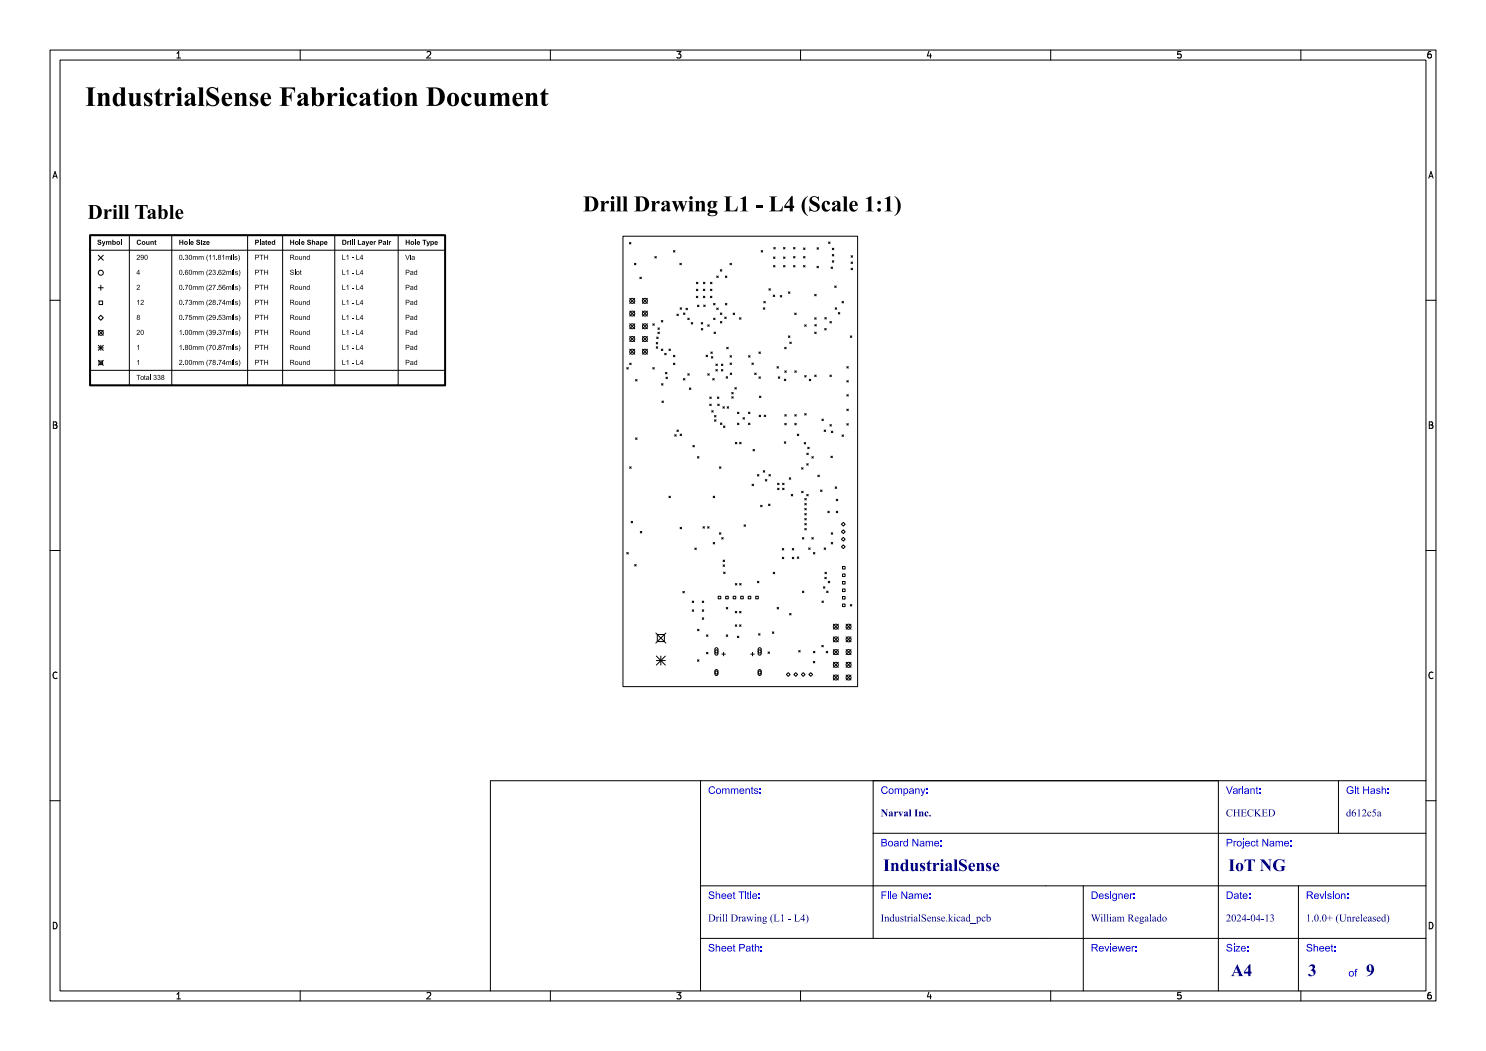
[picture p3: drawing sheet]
<svg xmlns="http://www.w3.org/2000/svg" width="297mm" height="210mm" viewBox="0 0 297 210" stroke-linecap="round" stroke-linejoin="round" font-family="sans-serif">
<defs><g id="words">
<text font-size="5.3" fill="#fff" x="17" y="21.5">IndustrialSense Fabrication Document</text>
<text font-size="4.3" fill="#fff" x="105.6" y="42.5">Drill Drawing L1 - L4 (Scale 1:1)</text>
<g font-size="3.3" fill="#fff">
<text x="176.5" y="174.3">IndustrialSense</text>
<text x="245.5" y="174.3">IoT NG</text>
<text x="246" y="195.3">A4</text>
<text x="261.4" y="195.3">3</text>
<text x="273" y="195.3">9</text>
</g>
<g font-size="2" fill="#fff">
<text x="141.5" y="158.8">Comments:</text>
<text x="176" y="158.8">Company:</text>
<text x="245" y="158.8">Variant:</text>
<text x="269" y="158.8">Git Hash:</text>
<text x="176" y="163.3">Narval Inc.</text>
<text x="245" y="163.3">CHECKED</text>
<text x="269" y="163.3">d612c5a</text>
<text x="176" y="169.3">Board Name:</text>
<text x="245" y="169.3">Project Name:</text>
<text x="141.5" y="179.8">Sheet Title:</text>
<text x="176" y="179.8">File Name:</text>
<text x="218" y="179.8">Designer:</text>
<text x="245" y="179.8">Date:</text>
<text x="261" y="179.8">Revision:</text>
<text x="141.5" y="184.3">Drill Drawing (L1 - L4)</text>
<text x="176" y="184.3">IndustrialSense.kicad_pcb</text>
<text x="218" y="184.3">William Regalado</text>
<text x="245" y="184.3">2024-04-13</text>
<text x="261" y="184.3">1.0.0+ (Unreleased)</text>
<text x="141.5" y="190.3">Sheet Path:</text>
<text x="218" y="190.3">Reviewer:</text>
<text x="245" y="190.3">Size:</text>
<text x="261" y="190.3">Sheet:</text>
<text x="269.5" y="195.3">of</text>
</g>
<g font-size="1.7" fill="#fff">
<text x="35" y="11.6">1</text>
<text x="85" y="11.6">2</text>
<text x="135" y="11.6">3</text>
<text x="185" y="11.6">4</text>
<text x="235" y="11.6">5</text>
<text x="285" y="11.6">6</text>
<text x="10.5" y="35.6">A</text>
<text x="285.5" y="35.6">A</text>
<text x="10.5" y="85.6">B</text>
<text x="285.5" y="85.6">B</text>
<text x="10.5" y="135.6">C</text>
<text x="285.5" y="135.6">C</text>
<text x="10.5" y="185.6">D</text>
<text x="285.5" y="185.6">D</text>
<text x="35" y="199.7">1</text>
<text x="85" y="199.7">2</text>
<text x="135" y="199.7">3</text>
<text x="185" y="199.7">4</text>
<text x="235" y="199.7">5</text>
<text x="285" y="199.7">6</text>
</g>
</g></defs>
<path d="M18 47h71v30h-71z" fill="none" stroke="#000" stroke-width=".4"/>
<g fill="none" stroke="#000" stroke-width=".2">
<path d="M10 10h277v190h-277zM12 12h273v186h-273zM35.3 11.6h.8M35.3 10.7l.4-.4v1.3M60 10v2M85.3 10.4l.5-.1 .3 .4-.8 .9h.8M110 10v2M135.3 10.3h.8l-.4 .5 .3 .1v.6l-.2 .1-.5-.1M160 10v2M185.7 10.2l-.4 1h.9M186 10.7v.9M210 10v2"/>
<path d="M236 10.3h-.6l-.1 .6 .2-.1 .5 .1 .1 .1-.1 .5-.2 .1-.5-.1M260 10v2M286 10.3l-.4 .1-.2 .2-.1 .7 .3 .3 .4-.1 .1-.5-.1-.1-.4-.1-.3 .2M10.6 35.6l.4-1.3 .4 1.3M10.7 35.2h.6M285.6 35.6l.4-1.3 .4 1.3M285.7 35.2h.6M10 60h2M18 47h71M18 50h71M19.6 57.5h1M19.6 51l1 1"/>
<path d="M20.1 57v1M20.6 51l-1 1M25.9 47v30M34.3 47v30M49.5 47v30M56.5 47v30M66.9 47v30M79.6 47v30M124.5 47.2h46.9v90h-46.9zM125.8 48.5l.3 .2M125.9 59.6l1 1M126.1 48.5l-.3 .2"/>
<path d="M126.8 52.6l.3 .3M126.9 59.6l-1 1M127.1 52.6l-.3 .3M127.9 55.4l.3 .3M128.2 55.4l-.3 .3M128.4 59.6l1 1M129.4 59.6l-1 1M130.9 51.3l.3 .3M131.2 51.3l-.3 .3M134.6 50.1l.3 .3M134.9 50.1l-.3 .3M135.9 52.6l.3 .3"/>
<path d="M136.2 52.6l-.3 .3M139.2 59.2l.3 .3M139.2 57.8l.3 .3M139.2 56.4l.3 .3M139.5 59.2l-.3 .3M139.5 57.8l-.3 .3M139.5 56.4l-.3 .3M140.6 57.8l.3 .3M140.6 59.2l.3 .3M140.6 56.4l.3 .3M140.9 57.8l-.3 .3M140.9 59.2l-.3 .3"/>
<path d="M140.9 56.4l-.3 .3M142 59.2l.3 .3M142 57.8l.3 .3M142 56.4l.3 .3M142.3 59.2l-.3 .3M142.3 57.8l-.3 .3M142.3 56.4l-.3 .3M143.2 55.2l.4 .2M143.6 55.2l-.4 .2M144 53.9l.3 .3M144.3 53.9l-.3 .3M145 55.2l.3 .2"/>
<path d="M145.3 55.2l-.3 .2M145.9 52.6l.3 .3M146.2 52.6l-.3 .3M152.1 50.1l.3 .3M152.4 50.1l-.3 .3M153.7 57.7l.3 .3M154 57.7l-.3 .3M154.5 59l.3 .3M154.6 53.1l.3 .2M154.6 51.3l.3 .4M154.7 49.4l.2 .3M154.8 59l-.3 .3"/>
<path d="M154.9 53.1l-.3 .2M154.9 51.3l-.3 .4M154.9 49.4l-.2 .3M155.9 59.1l.4 .2M156.3 59.1l-.4 .2M156.6 53.1l.3 .2M156.6 51.3l.3 .4M156.6 49.4l.3 .3M156.9 53.1l-.3 .2M156.9 51.3l-.3 .4M156.9 49.4l-.3 .3M157.6 58.3l.3 .3"/>
<path d="M157.9 58.3l-.3 .3M158.6 53.1l.3 .2M158.6 51.3l.3 .2M158.6 49.4l.3 .3M158.9 53.1l-.3 .2M158.9 51.3l-.3 .2M158.9 49.4l-.3 .3M160.6 53.1l.3 .2M160.6 51.3l.3 .2M160.6 49.6l.3 .3M160.9 53.1l-.3 .2M160.9 51.3l-.3 .2"/>
<path d="M160.9 49.6l-.3 .3M162.8 58.8l.3 .3M163.1 58.8l-.3 .3M163.3 53.2l.3 .3M163.3 49.5l.3 .3M163.6 53.2l-.3 .3M163.6 49.5l-.3 .3M165.6 48.3l.3 .4M165.9 48.3l-.3 .4M166.1 53.3l.3 .3M166.3 52.1l.4 .3M166.3 50.8l.4 .3"/>
<path d="M166.3 49.6l.4 .3M166.4 53.3l-.3 .3M166.7 52.1l-.4 .3M166.7 50.8l-.4 .3M166.7 49.6l-.4 .3M166.8 57.1l.3 .3M167.1 57.1l-.3 .3M170.1 53.6l.3 .3M170.1 52.4l.3 .2M170.1 51.1l.3 .3M170.4 53.6l-.3 .3M170.4 52.4l-.3 .2"/>
<path d="M170.4 51.1l-.3 .3M285 60h2M18 77h71M18 74h71M19.6 63.5l.5-.5 .5 .5-.5 .5zM19.6 72l1 1M19.6 69.5h1M19.6 69l1 1M19.6 66l1 1M19.8 72.1h.7v.8h-.7zM19.8 60.1h.7v.8h-.7zM20.1 69v1"/>
<path d="M20.6 72l-1 1M20.6 69l-1 1M20.6 66l-1 1M125.3 73.4l.3 .3M125.6 73.4l-.3 .3M125.8 72.6l.3 .3M125.9 64.7l1 1M125.9 62.2l1 1M125.9 69.8l1 1M125.9 67.2l1 1M126.1 72.6l-.3 .3M126.9 69.8l-1 1"/>
<path d="M126.9 67.2l-1 1M126.9 64.7l-1 1M126.9 62.2l-1 1M127 75.8l.3 .3M127.3 75.8l-.3 .3M128.4 69.8l1 1M128.4 67.2l1 1M128.4 64.7l1 1M128.4 62.2l1 1M129.4 69.8l-1 1M129.4 67.2l-1 1M129.4 64.7l-1 1"/>
<path d="M129.4 62.2l-1 1M130.5 73.4l.3 .3M130.5 64.7l.3 .3M130.8 73.4l-.3 .3M130.8 64.7l-.3 .3M131.2 69.3l.3 .3M131.2 68.4l.3 .3M131.2 67.4l.4 .3M131.5 69.3l-.3 .3M131.5 68.4l-.3 .3M131.5 66.4l.3 .3M131.5 65.5l.3 .3"/>
<path d="M131.6 67.4l-.4 .3M131.8 66.4l-.3 .3M131.8 65.5l-.3 .3M132.2 69.7l.3 .3M132.2 64l.3 .3M132.2 76.7l.3 .3M132.5 69.7l-.3 .3M132.5 64l-.3 .3M132.5 76.7l-.3 .3M132.8 70.6l.4 .3M133 74.4l.3 .3M133.1 75.4l.3 .3"/>
<path d="M133.2 70.6l-.4 .3M133.3 74.4l-.3 .3M133.4 75.4l-.3 .3M133.7 69.7l.3 .3M134 69.7l-.3 .3M134.6 72.6l.3 .3M134.6 71l.3 .3M134.9 72.6l-.3 .3M134.9 71l-.3 .3M135.3 62.8l.3 .3M135.6 62.8l-.3 .3M135.9 61.5l.3 .3"/>
<path d="M136.2 61.5l-.3 .3M136.6 75.6l.3 .3M136.6 62.5l.3 .3M136.9 75.6l-.3 .3M136.9 62.5l-.3 .3M137.1 61.6l.3 .3M137.4 61.6l-.3 .3M137.5 63.6l.3 .3M137.5 74.7l.3 .3M137.8 74.7l-.3 .3M137.8 63.6l-.3 .3M137.8 77.5l.3 .3"/>
<path d="M138.1 77.5l-.3 .3M138.1 64.4l.4 .3M138.5 64.4l-.4 .3M139.4 61l.3 .3M139.7 61l-.3 .3M140.2 64.4l.2 .3M140.2 65.6l.3 .3M140.4 64.4l-.2 .3M140.5 65.6l-.3 .3M140.6 61l.3 .2M140.9 61l-.3 .2M141.1 71l.3 .3"/>
<path d="M141.4 71l-.3 .3M141.5 64.9l.3 .3M141.5 74.7l.3 .3M141.8 64.9l-.3 .3M141.8 74.7l-.3 .3M141.9 79.3l.3 .3M142.1 70.3l.3 .3M142.2 79.3l-.3 .3M142.2 71.3l.3 .3M142.4 70.3l-.3 .3M142.5 75.6l.2 .3M142.5 71.3l-.3 .3"/>
<path d="M142.6 60.6l.3 .3M142.6 63.6l.3 .3M142.7 66.4l.3 .3M142.7 75.6l-.2 .3M142.9 63.6l-.3 .3M142.9 60.6l-.3 .3M143 66.4l-.3 .3M143.1 73.8l.3 .3M143.1 72.7l.3 .3M143.2 61.6l.4 .3M143.4 79.3l.3 .3M143.4 73.8l-.3 .3"/>
<path d="M143.4 72.7l-.3 .3M143.6 61.6l-.4 .3M143.7 79.3l-.3 .3M144 62.5l.3 .3M144 64.2l.3 .3M144.2 73.8l.3 .3M144.2 72.7l.3 .3M144.3 62.5l-.3 .3M144.3 64.2l-.3 .3M144.5 73.8l-.3 .3M144.5 72.7l-.3 .3M144.8 63.3l.4 .4"/>
<path d="M145 60.6l.3 .3M145.1 75.3l.3 .3M145.2 63.3l-.4 .4M145.2 69.4l.3 .3M145.3 60.6l-.3 .3M145.4 75.3l-.3 .3M145.5 69.4l-.3 .3M145.9 71.1l.3 .3M145.9 72.5l.3 .3M145.9 74.5l.3 .3M146.2 71.1l-.3 .3M146.2 72.5l-.3 .3"/>
<path d="M146.2 74.5l-.3 .3M146.2 79.3l.3 .3M146.2 78.4l.3 .3M146.5 62.6l.3 .3M146.5 78.4l-.3 .3M146.5 79.3l-.3 .3M146.8 62.6l-.3 .3M146.9 77.4l.3 .4M147.2 77.4l-.3 .4M147.8 63.5l.3 .3M148.1 63.5l-.3 .3M149.6 71.1l.3 .3"/>
<path d="M149.9 71.1l-.3 .3M150.3 72.5l.3 .3M150.6 72.5l-.3 .3M150.8 74.5l.3 .3M151.1 74.5l-.3 .3M151.7 75.3l.3 .3M151.7 70.3l.3 .3M151.8 79.2l.3 .2M152 75.3l-.3 .3M152 70.3l-.3 .3M152.1 79.2l-.3 .2M152.6 61.5l.3 .3"/>
<path d="M152.7 60.2l.3 .3M152.9 61.5l-.3 .3M153 60.2l-.3 .3M155.3 73.3l.3 .3M155.6 75.3l.3 .3M155.6 73.3l-.3 .3M155.9 75.3l-.3 .3M156.8 75.8l.3 .3M156.8 69.4l.3 .3M156.8 74.1l.4 .3M157.1 75.8l-.3 .3M157.1 69.4l-.3 .3"/>
<path d="M157.2 74.1l-.4 .3M157.6 67.1l.3 .3M157.9 68.3l.3 .3M157.9 67.1l-.3 .3M158.2 68.3l-.3 .3M158.8 62.6l.3 .3M158.9 74.1l.2 .3M159.1 62.6l-.3 .3M159.1 74.1l-.2 .3M160.8 75l.3 .3M160.8 64.9l.3 .3M161.1 75l-.3 .3"/>
<path d="M161.1 64.9l-.3 .3M161.7 75.8l.3 .3M162 75.8l-.3 .3M162.8 74.9l.3 .3M162.8 66.4l.3 .3M162.8 63.5l.3 .3M162.8 64.9l.4 .2M163.1 74.9l-.3 .3M163.1 66.4l-.3 .3M163.1 63.5l-.3 .3M163.2 64.9l-.4 .2M164.8 65.6l.3 .3"/>
<path d="M164.9 63.5l.2 .2M165.1 65.6l-.3 .3M165.1 63.5l-.2 .2M165.9 74.9l.3 .3M165.9 64.2l.3 .3M166.2 74.9l-.3 .3M166.2 64.2l-.3 .3M166.9 61.5l.3 .3M167.2 61.5l-.3 .3M167.6 62.4l.3 .4M167.9 62.4l-.3 .4M168.3 60.2l.3 .3"/>
<path d="M168.6 60.2l-.3 .3M169.3 78.9l.2 .3M169.3 76l.2 .4M169.3 73.2l.2 .3M169.5 78.9l-.2 .3M169.5 76l-.2 .4M169.5 73.2l-.2 .3M169.9 67.1l.3 .3M170.2 67.1l-.3 .3M10.7 84.3h.4l.2 .2-.2 .4 .2 .1 .1 .3-.2 .3h-.5zM10.7 84.9h.4M125.8 93.3l.3 .3"/>
<path d="M126.1 93.3l-.3 .3M127 87.5l.3 .3M127.3 87.5l-.3 .3M132.3 80.1l.3 .3M132.6 80.1l-.3 .3M133.7 99.1l.3 .4M134 99.1l-.3 .4M134.9 86.8l.2 .3M135.1 86.8l-.2 .3M135.3 85.9l.3 .3M135.6 85.9l-.3 .3M135.9 86.7l.3 .3"/>
<path d="M136.2 86.7l-.3 .3M138.5 89l.3 .3M138.8 89l-.3 .3M139.4 91.2l.3 .3M139.7 91.2l-.3 .3M141.8 80.8l.4 .2M142.2 80.8l-.4 .2M142.2 82l.3 .4M142.5 99.1l.3 .4M142.5 82l-.3 .4M142.8 83l.3 .3M142.8 83.9l.3 .3"/>
<path d="M142.8 99.1l-.3 .4M143.1 83.9l-.3 .3M143.1 83l-.3 .3M143.4 80.8l.3 .2M143.7 80.8l-.3 .2M143.8 93.3l.3 .3M144 84.5l.3 .3M144.1 93.3l-.3 .3M144.3 84.5l-.3 .3M144.5 81.3l.3 .3M144.6 85.1l.3 .3M144.8 81.3l-.3 .3"/>
<path d="M144.9 85.1l-.3 .3M145.3 81.3l.3 .3M145.6 81.3l-.3 .3M147 88.4l.3 .3M147.3 88.4l-.3 .3M147.4 82.4l.3 .3M147.4 84.5l.3 .4M147.7 84.5l-.3 .4M147.7 82.4l-.3 .3M147.8 88.4l.3 .3M148.1 88.4l-.3 .3M148.5 83.4l.3 .4"/>
<path d="M148.8 83.4l-.3 .4M149.6 84.5l.3 .4M149.6 82.4l.3 .3M149.9 84.5l-.3 .4M149.9 82.4l-.3 .3M150.3 96.8l.3 .2M150.5 89.8l.3 .3M150.6 96.8l-.3 .2M150.8 89.8l-.3 .3M151.4 94.8l.3 .3M151.7 94.8l-.3 .3M151.7 83l.3 .3"/>
<path d="M152 83l-.3 .3M152.6 94l.3 .4M152.7 82.9l.3 .3M152.9 94l-.3 .4M153 95.8l.3 .3M153 82.9l-.3 .3M153.3 95.8l-.3 .3M153.7 94.8l.3 .3M154 94.8l-.3 .3M155.4 96.5l.3 .3M155.4 97.6l.3 .3M155.7 97.6l-.3 .3"/>
<path d="M155.7 96.5l-.3 .3M156.4 97.6l.3 .3M156.4 96.5l.3 .3M156.7 97.6l-.3 .3M156.7 96.5l-.3 .3M156.8 88.3l.3 .3M156.8 84.6l.4 .3M156.8 82.9l.4 .2M157.1 88.3l-.3 .3M157.2 84.6l-.4 .3M157.2 82.9l-.4 .2M157.7 95.5l.3 .3"/>
<path d="M158 95.5l-.3 .3M158.1 98.8l.3 .3M158.4 98.8l-.3 .3M158.9 84.6l.2 .3M158.9 82.9l.2 .2M159.1 84.6l-.2 .3M159.1 82.9l-.2 .2M159.3 86.7l.3 .3M159.6 86.7l-.3 .3M160.2 93.5l.3 .2M160.2 98.2l.3 .3M160.5 93.5l-.3 .2"/>
<path d="M160.5 98.2l-.3 .3M160.7 88.4l.3 .3M160.8 82.6l.3 .3M160.9 99.6l.3 .3M161 88.4l-.3 .3M161.1 82.6l-.3 .3M161.2 99.6l-.3 .3M161.2 98.8l.3 .3M161.2 92.6l.3 .3M161.2 90.5l.4 .3M161.4 89.4l.3 .3M161.5 98.8l-.3 .3"/>
<path d="M161.5 92.6l-.3 .3M161.6 90.5l-.4 .3M161.7 89.4l-.3 .3M162.3 91.2l.3 .3M162.6 91.2l-.3 .3M163.5 94.9l.3 .3M163.8 94.9l-.3 .3M164 97.9l.3 .3M164.3 83.7l.3 .3M164.3 97.9l-.3 .3M164.6 83.7l-.3 .3M164.7 85.9l.3 .3"/>
<path d="M165 85.9l-.3 .3M165.9 84.8l.3 .3M166.1 91.2l.3 .2M166.2 86.1l.3 .3M166.2 84.8l-.3 .3M166.4 91.2l-.3 .2M166.5 86.1l-.3 .3M166.9 97.3l.3 .3M167.1 99.8l.3 .3M167.2 97.3l-.3 .3M167.4 99.8l-.3 .3M168.3 86.9l.3 .3"/>
<path d="M168.6 86.9l-.3 .3M169.3 84.7l.2 .3M169.3 81.7l.2 .3M169.5 84.7l-.2 .3M169.5 81.7l-.2 .3M285.7 84.3h.4l.2 .2-.2 .4 .2 .1 .1 .3-.2 .3h-.5zM285.7 84.9h.4M10 110h2M125.3 110.4l.3 .3M125.6 110.4l-.3 .3M126.1 104.2l.3 .3M126.4 104.2l-.3 .3"/>
<path d="M126.8 112.8l.4 .3M127.2 112.8l-.4 .3M128 106.2l.3 .3M128.3 106.2l-.3 .3M135.9 105.4l.3 .3M136.2 105.4l-.3 .3M136.5 118.2l.3 .3M136.8 118.2l-.3 .3M138.9 109.5l.3 .3M139.2 109.5l-.3 .3M140.5 105.2l.3 .3M140.8 105.2l-.3 .3"/>
<path d="M141.4 105.2l.3 .3M141.7 105.2l-.3 .3M142.5 108.4l.3 .3M142.8 108.4l-.3 .3M143.5 119.1h.6v.6h-.6zM143.8 106.4l.3 .3M144.1 106.4l-.3 .3M144.2 107.4l.3 .3M144.5 112.9l.3 .3M144.5 111.9l.3 .3M144.5 107.4l-.3 .3M144.6 114.3l.3 .3"/>
<path d="M144.8 112.9l-.3 .3M144.8 111.9l-.3 .3M144.9 114.3l-.3 .3M145 119.1h.6v.6h-.6zM146.5 119.1h.6v.6h-.6zM147 116.6l.3 .3M147.3 116.6l-.3 .3M147.8 116.6l.3 .3M148 119.1h.6v.6h-.6zM148.1 116.6l-.3 .3M148.7 104.9l.3 .3M149 104.9l-.3 .3"/>
<path d="M149.5 119.1h.6v.6h-.6zM151 119.1h.6v.6h-.6zM151.4 116.1l.3 .3M151.7 116.1l-.3 .3M152 101l.3 .3M152.3 101l-.3 .3M153.6 100.7l.3 .3M153.9 100.7l-.3 .3M154.5 114.3l.3 .3M154.8 114.3l-.3 .3M156.3 111.3l.3 .3M156.3 109.6l.3 .3"/>
<path d="M156.6 111.3l-.3 .3M156.6 109.6l-.3 .3M158.4 111.3l.2 .3M158.4 109.6l.2 .3M158.6 111.3l-.2 .3M158.6 109.6l-.2 .3M159.3 111.3l.3 .3M159.6 111.3l-.3 .3M160.4 118.1l.3 .3M160.4 107.4l.3 .3M160.7 118.1l-.3 .3M160.7 107.4l-.3 .3"/>
<path d="M160.9 105.6l.3 .3M160.9 104.6l.3 .3M160.9 103.6l.3 .3M160.9 102.6l.3 .3M160.9 101.6l.3 .3M160.9 100.6l.3 .3M161.2 105.6l-.3 .3M161.2 104.6l-.3 .3M161.2 103.6l-.3 .3M161.2 102.6l-.3 .3M161.2 101.6l-.3 .3M161.2 100.6l-.3 .3"/>
<path d="M161.6 109.5l.3 .3M161.9 109.5l-.3 .3M162.3 107.4l.3 .3M162.6 107.4l-.3 .3M162.6 110.4l.3 .3M162.9 110.4l-.3 .3M164.6 117.2l.3 .3M164.7 109.5l.3 .3M164.9 115.4l.2 .3M164.9 114.3l.3 .3M164.9 117.2l-.3 .3M165 109.5l-.3 .3"/>
<path d="M165.1 115.4l-.2 .3M165.2 114.3l-.3 .3M165.2 118.1l.3 .3M165.4 102.1l.4 .4M165.5 118.1l-.3 .3M165.5 116.1l.3 .3M165.8 102.1l-.4 .4M165.8 116.1l-.3 .3M166.1 108.4l.3 .3M166.1 106.4l.3 .3M166.4 108.4l-.3 .3M166.4 106.4l-.3 .3"/>
<path d="M167.2 102.1l.2 .4M167.4 102.1l-.2 .4M168.2 109.2l.4-.3 .3 .3-.3 .4zM168.2 107.8l.4-.4 .3 .4-.3 .3zM168.2 106.2l.4-.3 .3 .3-.3 .4zM168.2 104.8l.4-.4 .3 .4-.3 .3zM168.4 119.2h.5v.5h-.5zM168.4 117.7h.5v.5h-.5zM168.4 116.2h.5v.5h-.5zM168.4 114.7h.5v.5h-.5zM168.4 113.2h.5v.5h-.5zM285 110h2"/>
<path d="M11.4 134.4a.62 .62 0 0 0-.9 .5 .62 .62 0 0 0 .7 .7l.2-.1M131.1 126.5l2 2M131.2 132h1.8M131.2 131.1l1.8 1.8M131.4 126.8h1.4v1.4h-1.4zM132.1 131.1v1.8M133 131.1l-1.8 1.8M133.1 126.5l-2 2M138.3 120.1l.3 .3M138.3 121.9l.3 .3M138.6 121.9l-.3 .3M138.6 120.1l-.3 .3"/>
<path d="M139.4 131.8l.3 .3M139.4 125.7l.3 .3M139.7 131.8l-.3 .3M139.7 125.7l-.3 .3M140.4 123.5l.2 .3M140.4 121.9l.2 .3M140.4 120.1l.2 .3M140.6 123.5l-.2 .3M140.6 121.9l-.2 .3M140.6 120.1l-.2 .3M141.2 130.3l.3 .4M141.2 126.9l.3 .3"/>
<path d="M141.5 130.3l-.3 .4M141.5 126.9l-.3 .3M143 133.8a.3 .3 0 0 1 .5 .3v.6a.3 .3 0 0 1-.3 .3 .3 .3 0 0 1-.3-.3v-.6zM143 129.5a.3 .3 0 0 1 .5 .2v.9a.3 .3 0 0 1-.3 .3 .3 .3 0 0 1-.3-.3v-.9zM144.3 130.7h.7M144.6 130.3v.7M145.2 126.9l.3 .3M145.2 121.4l.3 .3M145.5 126.9l-.3 .3M145.5 121.4l-.3 .3M147 124.9l.3 .3M147 122.2l.3 .3"/>
<path d="M147.3 124.9l-.3 .3M147.3 122.2l-.3 .3M147.4 127.1l.3 .3M147.7 127.1l-.3 .3M147.8 124.9l.3 .3M147.8 122.2l.3 .3M148.1 124.9l-.3 .3M148.1 122.2l-.3 .3M150.1 130.7h.7M150.4 130.3v.7M151.6 126.6l.3 .3M151.7 133.8a.3 .3 0 0 1 .4 .3v.6a.3 .3 0 0 1-.3 .3 .3 .3 0 0 1-.3-.3v-.6z"/>
<path d="M151.7 129.5a.3 .3 0 0 1 .4 .2v.9a.3 .3 0 0 1-.3 .3 .3 .3 0 0 1-.3-.3v-.9zM151.9 126.6l-.3 .3M153.5 130.3l.3 .3M153.8 130.3l-.3 .3M154.4 126.3l.3 .3M154.7 126.3l-.3 .3M155.3 121.4l.3 .3M155.6 121.4l-.3 .3M157.5 134.4l.4 .4-.4 .4-.3-.4zM157.8 122.6l.3 .3M158.1 122.6l-.3 .3M159 134.4l.4 .4-.4 .4-.3-.4z"/>
<path d="M159.6 130l.3 .3M159.9 130l-.3 .3M160.5 134.4l.4 .4-.4 .4-.3-.4zM162 134.4l.4 .4-.4 .4-.3-.4zM162.6 132.1l.2 .4M162.6 130.2l.3 .3M162.8 132.1l-.2 .4M162.9 130.2l-.3 .3M164.2 128.9l.4 .4M164.3 120.1l.3 .3M164.6 128.9l-.4 .4M164.6 120.1l-.3 .3"/>
<path d="M165.1 130.2l.3 .3M165.4 130.2l-.3 .3M166.6 127.3l1 1M166.6 124.7l1 1M166.6 134.9l1 1M166.6 132.3l1 1M166.6 129.8l1 1M167.6 134.9l-1 1M167.6 132.3l-1 1M167.6 129.8l-1 1M167.6 127.3l-1 1M167.6 124.7l-1 1"/>
<path d="M168.4 120.7h.5v.5h-.5zM169.1 134.9l1 1M169.1 132.3l1 1M169.1 129.8l1 1M169.1 127.3l1 1M169.1 124.7l1 1M169.9 120.8l.3 .3M170.1 134.9l-1 1M170.1 132.3l-1 1M170.1 129.8l-1 1M170.1 127.3l-1 1M170.1 124.7l-1 1"/>
<path d="M170.2 120.8l-.3 .3M286.4 134.4a.62 .62 0 0 0-.9 .5 .62 .62 0 0 0 .7 .7l.2-.1M10 160h2M285 160h2M10.7 184.3a.66 .66 0 0 1 .7 .6 .66 .66 0 0 1-.7 .7zM35.3 198.7l.4-.4v1.3M35.3 199.6h.8M60 198v2M85.3 198.4l.5-.1 .3 .4-.8 .9h.8M110 198v2M135.3 198.3h.8l-.4 .5 .3 .1v.6l-.2 .1-.5-.1M160 198v2"/>
<path d="M185.7 198.2l-.4 1h.9M186 198.7v.9M210 198v2M236 198.3h-.6l-.1 .6 .2-.1 .5 .1 .1 .1-.1 .5-.2 .1-.5-.1M260 198v2M285.7 184.3a.66 .66 0 0 1 .7 .6 .66 .66 0 0 1-.7 .7zM286 198.3l-.4 .1-.2 .2-.1 .8 .3 .2 .4-.1 .1-.5-.1-.1-.4-.1-.3 .2"/>
<circle cx="20.1" cy="54.5" r=".5"/>
<circle cx="20.1" cy="66.5" r=".5"/>
<circle cx="126.4" cy="67.7" r=".5"/>
<circle cx="126.4" cy="60.1" r=".5"/>
<circle cx="126.4" cy="70.3" r=".5"/>
<circle cx="126.4" cy="65.2" r=".5"/>
<circle cx="126.4" cy="62.7" r=".5"/>
<circle cx="128.9" cy="67.7" r=".5"/>
<circle cx="128.9" cy="60.1" r=".5"/>
<circle cx="128.9" cy="70.3" r=".5"/>
<circle cx="128.9" cy="65.2" r=".5"/>
<circle cx="128.9" cy="62.7" r=".5"/>
<circle cx="143.2" cy="134.4" r=".3"/>
<circle cx="143.2" cy="130.2" r=".3"/>
<circle cx="151.8" cy="134.4" r=".3"/>
<circle cx="151.8" cy="130.2" r=".3"/>
<circle cx="167.1" cy="135.4" r=".5"/>
<circle cx="167.1" cy="125.2" r=".5"/>
<circle cx="167.1" cy="130.3" r=".5"/>
<circle cx="167.1" cy="132.8" r=".5"/>
<circle cx="167.1" cy="127.8" r=".5"/>
<circle cx="169.6" cy="135.4" r=".5"/>
<circle cx="169.6" cy="125.2" r=".5"/>
<circle cx="169.6" cy="130.3" r=".5"/>
<circle cx="169.6" cy="132.8" r=".5"/>
<circle cx="169.6" cy="127.8" r=".5"/>
</g>
<g fill="#000">
<path d="M17.6 41h1.2a1.4 1.4 0 0 1 1.6 1.4 1.4 1.4 0 0 1-1.6 1.3h-1.2l.3-.1v-.3h.7v.1a.54 .54 0 0 0 .7 .2 .54 .54 0 0 0 .2-.6 1.32 1.32 0 0 0-.7-1.9h-.2v2.2h-.7v-2.1z" fill-rule="evenodd"/>
<path d="M19.6 48l.3-.1 .3 .2v.1h-.2l-.3-.1 .1 .2a.38 .38 0 0 1 .4 .3 .38 .38 0 0 1-.2 .4 .38 .38 0 0 1-.5-.3v-.1h.1a.19 .19 0 0 0 .2 .2 .19 .19 0 0 0 .2-.3l-.5-.2z" fill-rule="evenodd"/>
<path d="M20.3 48.2h.2l.2 .5 .2-.5h.2l-.5 1h-.2v-.1l.2-.2z" fill-rule="evenodd"/>
<path d="M21.2 48.2h1l.1 .7h-.2l-.1-.6-.2 .1v.5h-.2l-.1-.6-.1 .1v.5h-.2z" fill-rule="evenodd"/>
<path d="M20.7 41.8h.8v.5a.46 .46 0 0 1 .3-.5 .46 .46 0 0 1 .5 .2 .33 .33 0 0 1-.2 .3 .33 .33 0 0 1-.4-.1l-.2 .4v.7v.3l.2 .1h-1l.2-.4v-1.2z" fill-rule="evenodd"/>
<path d="M22.4 47.9h.2v.4a.33 .33 0 0 1 .5 0 .33 .33 0 0 1 0 .5 .33 .33 0 0 1-.5 0l-.2 .1v-.4h.2l.1 .2a.18 .18 0 0 0 .3 0 .18 .18 0 0 0-.1-.3 .18 .18 0 0 0-.3 .1h-.2z" fill-rule="evenodd"/>
<path d="M22.5 41.8h.8v1.7l.2 .2h-1l.2-.4v-1.3z" fill-rule="evenodd"/>
<path d="M23.4 48.3a.38 .38 0 0 1 .6 .1 .38 .38 0 0 1-.3 .5 .38 .38 0 0 1-.4-.3h.2a.19 .19 0 0 0 .2 .1 .19 .19 0 0 0 .1-.3 .19 .19 0 0 0-.3 .1l-.2 .1z" fill-rule="evenodd"/>
<path d="M24.2 47.9h.2v1h-.2z" fill-rule="evenodd"/>
<path d="M23.6 41h.9v2.5l.2 .2h-1.1l.3-.4v-2.1z" fill-rule="evenodd"/>
<path d="M24.8 41h.8v2.5l.3 .2h-1.1l.2-.4v-2.1z" fill-rule="evenodd"/>
<path d="M27.7 53.9l.1 .7h.2l-.2 .3h-.1v-.2h-.4v-.1h.4v-.5l-.4 .5z" fill-rule="evenodd"/>
<path d="M27.4 57a.35 .35 0 0 1 .6 .1 .35 .35 0 0 1-.3 .5l-.2 .2h.5v.1h-.7l.4-.4a.21 .21 0 0 0 .2-.3 .21 .21 0 0 0-.2-.2 .21 .21 0 0 0-.3 .2h-.1z" fill-rule="evenodd"/>
<path d="M27.4 51a.35 .35 0 0 1 .6 .1 .35 .35 0 0 1-.3 .5l-.2 .2h.5v.1h-.7l.4-.4a.21 .21 0 0 0 .2-.3 .21 .21 0 0 0-.2-.2 .21 .21 0 0 0-.3 .2h-.1z" fill-rule="evenodd"/>
<path d="M27.4 48l.6-.1 .2 .3h-.2a.27 .27 0 0 0-.4 0 .27 .27 0 0 0 0 .4 .27 .27 0 0 0 .4 0h.2a.49 .49 0 0 1-.8 .2 .49 .49 0 0 1 0-.8z" fill-rule="evenodd"/>
<path d="M28.2 51a.46 .46 0 0 1 .6 .4 .46 .46 0 0 1-.6 .5l-.1-.2 .3 .1 .2-.3-.3 .1-.2-.3 .1-.1a.2 .2 0 0 0 .3 .2 .2 .2 0 0 0 0-.3 .2 .2 0 0 0-.3 .1h-.1z" fill-rule="evenodd"/>
<path d="M28.4 48.3a.38 .38 0 0 1 .6 .1 .38 .38 0 0 1-.2 .5 .38 .38 0 0 1-.5-.3h.2a.19 .19 0 0 0 .3 .1 .19 .19 0 0 0 0-.3 .19 .19 0 0 0-.3 .1l-.2 .1z" fill-rule="evenodd"/>
<path d="M29 51l.1-.1a.49 .49 0 0 1 .4 .5 .49 .49 0 0 1-.4 .5l-.2-.3v-.2h.1a.25 .25 0 0 0 0 .4 .25 .25 0 0 0 .4 0 .25 .25 0 0 0 0-.4 .25 .25 0 0 0 0-.3 .25 .25 0 0 0-.4 0 .25 .25 0 0 0 0 .3h-.1z" fill-rule="evenodd"/>
<path d="M27 41h2.5v.7a.76 .76 0 0 0-.9-.6v2.4l.4 .2h-1.5l.4-.2v-2.4a.75 .75 0 0 0-.9 .6z" fill-rule="evenodd"/>
<path d="M29.2 48.2h.2l.1 .6 .2-.1v-.5h.2v.7l-.6-.1z" fill-rule="evenodd"/>
<path d="M29.6 42.1a.79 .79 0 0 1 .9-.3 .79 .79 0 0 1 .6 .7v.9h.1a.39 .39 0 0 1-.3 .4 .39 .39 0 0 1-.4-.3 .51 .51 0 0 1-.6 .3 .51 .51 0 0 1-.4-.5l.5-.1 .2 .2 .3-.1v-.6l-.5 .5h-.5l1-.7v-.4a.25 .25 0 0 0-.4-.2 .25 .25 0 0 0 0 .4 .3 .3 0 0 1-.5 .2 .3 .3 0 0 1 0-.4z" fill-rule="evenodd"/>
<path d="M30.1 48.2l.6 .1v.6h-.2l-.1-.6-.1 .1v.5h-.2z" fill-rule="evenodd"/>
<path d="M30.9 48l.2-.1v.3h.2l-.2 .4 .2 .3-.3-.1z" fill-rule="evenodd"/>
<path d="M31.5 41h.8v1a.78 .78 0 0 1 1-.1 .78 .78 0 0 1 .2 1 .88 .88 0 0 1-.5 .8 .88 .88 0 0 1-.9-.1l-.4 .2v-1.6h.6a1.58 1.58 0 0 0 .1 1.4h.3a1.43 1.43 0 0 0 0-1.6l-.4 .2h-.6v-1z" fill-rule="evenodd"/>
<path d="M33.8 41h.8v2.5l.2 .2h-1l.2-.4v-2.1z" fill-rule="evenodd"/>
<path d="M35.8 47.9h.2v.4h.4v-.4h.2v1h-.2v-.4h-.4v.4h-.2z" fill-rule="evenodd"/>
<path d="M35.3 42.1a.77 .77 0 0 1 .9-.2 .77 .77 0 0 1 .4 .8h-1a.54 .54 0 0 0 .3 .7 .54 .54 0 0 0 .7-.2 .82 .82 0 0 1-1.1 .5 .82 .82 0 0 1-.4-1.1h1l-.1-.6a.37 .37 0 0 0-.4 .1 .37 .37 0 0 0 0 .4h-.5z" fill-rule="evenodd"/>
<path d="M35.9 60l.1-.1a.49 .49 0 0 1 .5 .5 .49 .49 0 0 1-.5 .5l-.2-.3v-.2h.1a.25 .25 0 0 0 0 .4 .25 .25 0 0 0 .4 0 .25 .25 0 0 0 0-.4 .25 .25 0 0 0 0-.3 .25 .25 0 0 0-.4 0 .25 .25 0 0 0 0 .3h-.1z" fill-rule="evenodd"/>
<path d="M35.9 57l.1-.1a.49 .49 0 0 1 .5 .5 .49 .49 0 0 1-.5 .5l-.2-.3v-.2h.1a.25 .25 0 0 0 0 .4 .25 .25 0 0 0 .4 0 .25 .25 0 0 0 0-.4 .25 .25 0 0 0 0-.3 .25 .25 0 0 0-.4 0 .25 .25 0 0 0 0 .3h-.1z" fill-rule="evenodd"/>
<path d="M35.9 54l.1-.1a.49 .49 0 0 1 .5 .5 .49 .49 0 0 1-.5 .5l-.2-.3v-.2h.1a.25 .25 0 0 0 0 .4 .25 .25 0 0 0 .4 0 .25 .25 0 0 0 0-.4 .25 .25 0 0 0 0-.3 .25 .25 0 0 0-.4 0 .25 .25 0 0 0 0 .3h-.1z" fill-rule="evenodd"/>
<path d="M35.9 51l.1-.1a.49 .49 0 0 1 .5 .5 .49 .49 0 0 1-.5 .5l-.2-.3v-.2h.1a.25 .25 0 0 0 0 .4 .25 .25 0 0 0 .4 0 .25 .25 0 0 0 0-.4 .25 .25 0 0 0 0-.3 .25 .25 0 0 0-.4 0 .25 .25 0 0 0 0 .3h-.1z" fill-rule="evenodd"/>
<path d="M36.6 57.8l.2 .1z" fill-rule="evenodd"/>
<path d="M36.6 54.8l.2 .1z" fill-rule="evenodd"/>
<path d="M36.6 51.8l.2 .1z" fill-rule="evenodd"/>
<path d="M37.1 51a.27 .27 0 0 1 .4 0 .27 .27 0 0 1-.1 .4 .31 .31 0 0 1 0 .5 .31 .31 0 0 1-.4-.3h.1a.2 .2 0 0 0 .2 .2 .2 .2 0 0 0 .2-.2 .2 .2 0 0 0-.3-.2v-.1a.17 .17 0 0 0 .2-.1 .17 .17 0 0 0-.1-.2 .17 .17 0 0 0-.2 .2h-.1z" fill-rule="evenodd"/>
<path d="M37 56.9h.6l-.4 1h-.1v-.3l.4-.6h-.5z" fill-rule="evenodd"/>
<path d="M36.9 48.3a.38 .38 0 0 1 .6 .1 .38 .38 0 0 1-.2 .5 .38 .38 0 0 1-.5-.3h.2a.19 .19 0 0 0 .3 .1 .19 .19 0 0 0 0-.3 .19 .19 0 0 0-.3 .1l-.2 .1z" fill-rule="evenodd"/>
<path d="M37.1 54l.3-.1 .2 .3-.3-.2a.19 .19 0 0 0-.2 .1 .19 .19 0 0 0 0 .2 .19 .19 0 0 0 .3 0 .33 .33 0 0 1 .2 .3 .33 .33 0 0 1-.3 .3 .33 .33 0 0 1-.3-.3h.1a.2 .2 0 0 0 .3 .2 .2 .2 0 0 0 0-.4 .2 .2 0 0 0-.3 .1l-.1 .1z" fill-rule="evenodd"/>
<path d="M37.7 47.9h.2v1h-.2z" fill-rule="evenodd"/>
<path d="M37.9 57v-.1a.49 .49 0 0 1 .5 .5 .49 .49 0 0 1-.5 .5l-.1-.3-.1-.2h.2a.25 .25 0 0 0 0 .4 .25 .25 0 0 0 .3 0 .25 .25 0 0 0 .1-.4 .25 .25 0 0 0-.1-.3 .25 .25 0 0 0-.3 0 .25 .25 0 0 0 0 .3h-.2z" fill-rule="evenodd"/>
<path d="M37.8 54l.1-.1a.49 .49 0 0 1 .5 .5 .49 .49 0 0 1-.5 .5l-.1-.3-.1-.2h.2a.25 .25 0 0 0 0 .4 .25 .25 0 0 0 .3 0 .25 .25 0 0 0 .1-.4 .25 .25 0 0 0-.1-.3 .25 .25 0 0 0-.3 0 .25 .25 0 0 0 0 .3h-.2z" fill-rule="evenodd"/>
<path d="M37.9 51v-.1a.49 .49 0 0 1 .5 .5 .49 .49 0 0 1-.5 .5l-.1-.3-.1-.2h.2a.25 .25 0 0 0 0 .4 .25 .25 0 0 0 .3 0 .25 .25 0 0 0 .1-.4 .25 .25 0 0 0-.1-.3 .25 .25 0 0 0-.3 0 .25 .25 0 0 0 0 .3h-.2z" fill-rule="evenodd"/>
<path d="M38.1 48.3l.5-.1 .1 .4-.5 .1 .2 .1 .3-.1a.35 .35 0 0 1-.4 .2 .35 .35 0 0 1-.3-.4h.5l-.1-.2-.4 .2z" fill-rule="evenodd"/>
<path d="M38.5 57.2h.9l.1 .7h-.1v-.5l-.1-.1-.2 .1v.5h-.1v-.5l-.2-.1-.1 .1v.5h-.2z" fill-rule="evenodd"/>
<path d="M38.5 54.2h.9l.1 .7h-.1v-.5l-.1-.1-.2 .1v.5h-.1v-.5l-.2-.1-.1 .1v.5h-.2z" fill-rule="evenodd"/>
<path d="M38.5 51.2h.9l.1 .7h-.1v-.5l-.1-.1-.2 .1v.5h-.1v-.5l-.2-.1-.1 .1v.5h-.2z" fill-rule="evenodd"/>
<path d="M39.3 48l.4-.1 .3 .2v.1h-.2l-.3-.1v.2a.38 .38 0 0 1 .5 .3 .38 .38 0 0 1-.3 .4 .38 .38 0 0 1-.5-.3v-.1h.2a.19 .19 0 0 0 .2 .2 .19 .19 0 0 0 .1-.3l-.4-.2z" fill-rule="evenodd"/>
<path d="M39.7 57.2h.9l.1 .7h-.1v-.5l-.2-.1-.1 .1v.5h-.2l-.1-.6-.1 .1-.1 .5h-.1z" fill-rule="evenodd"/>
<path d="M39.7 54.2h.9l.1 .7h-.1v-.5l-.2-.1-.1 .1v.5h-.2l-.1-.6-.1 .1-.1 .5h-.1z" fill-rule="evenodd"/>
<path d="M39.7 51.2h.9l.1 .7h-.1v-.5l-.2-.1-.1 .1v.5h-.2l-.1-.6-.1 .1-.1 .5h-.1z" fill-rule="evenodd"/>
<path d="M40.2 47.9h.2v.2h-.2z" fill-rule="evenodd"/>
<path d="M40.2 48.2h.2v.7h-.2z" fill-rule="evenodd"/>
<path d="M40.5 48.2h.6l-.4 .6 .4-.1v.2h-.6l.4-.6h-.4z" fill-rule="evenodd"/>
<path d="M41.5 56.9l-.1 .8 .2 .5-.3-.6z" fill-rule="evenodd"/>
<path d="M41.5 53.9l-.1 .8 .2 .5-.3-.6z" fill-rule="evenodd"/>
<path d="M41.5 50.9l-.1 .8 .2 .5-.3-.6z" fill-rule="evenodd"/>
<path d="M41.3 48.3l.5-.1 .1 .4-.5 .1 .2 .1 .3-.1a.35 .35 0 0 1-.5 .2 .35 .35 0 0 1-.2-.4h.5l-.1-.2-.4 .2z" fill-rule="evenodd"/>
<path d="M41.8 51.2l.4-.3v1h-.2v-.8l-.2 .2z" fill-rule="evenodd"/>
<path d="M41.8 57a.35 .35 0 0 1 .5 .1 .35 .35 0 0 1-.3 .5l-.1 .2h.4v.1h-.6l.3-.4a.21 .21 0 0 0 .3-.3 .21 .21 0 0 0-.2-.2 .21 .21 0 0 0-.3 .2h-.1z" fill-rule="evenodd"/>
<path d="M41.8 54a.35 .35 0 0 1 .5 .1 .35 .35 0 0 1-.3 .5l-.1 .2h.4v.1h-.6l.3-.4a.21 .21 0 0 0 .3-.3 .21 .21 0 0 0-.2-.2 .21 .21 0 0 0-.3 .2h-.1z" fill-rule="evenodd"/>
<path d="M42.6 54a.27 .27 0 0 1 .4 0 .27 .27 0 0 1-.1 .4 .31 .31 0 0 1 0 .5 .31 .31 0 0 1-.4-.3h.1a.2 .2 0 0 0 .2 .2 .2 .2 0 0 0 .2-.2 .2 .2 0 0 0-.3-.2v-.1a.17 .17 0 0 0 .3-.1 .17 .17 0 0 0-.2-.2 .17 .17 0 0 0-.2 .2h-.1z" fill-rule="evenodd"/>
<path d="M42.5 56.9h.6l-.4 1h-.1l.1-.3 .3-.6h-.5z" fill-rule="evenodd"/>
<path d="M42.6 60a.27 .27 0 0 1 .4 0 .27 .27 0 0 1-.1 .4 .31 .31 0 0 1 0 .5 .31 .31 0 0 1-.4-.3h.1a.21 .21 0 0 0 .3 .2 .21 .21 0 0 0 0-.3 .21 .21 0 0 0-.3 .1h-.1l.2-.2-.2-.2h.1a.16 .16 0 0 0 .3 .1 .16 .16 0 0 0 0-.3 .16 .16 0 0 0-.3 .1l-.1 .1z" fill-rule="evenodd"/>
<path d="M42.5 51.2l.4-.3v1h-.1v-.8l-.3 .2z" fill-rule="evenodd"/>
<path d="M43.2 51.8l.2 .1z" fill-rule="evenodd"/>
<path d="M43.3 57.8l.2 .1z" fill-rule="evenodd"/>
<path d="M43.3 54.8l.2 .1z" fill-rule="evenodd"/>
<path d="M43.8 56.9h.5v.1h-.4l-.1 .3a.33 .33 0 0 1 .5 .2 .33 .33 0 0 1-.2 .4 .33 .33 0 0 1-.5-.3h.2a.22 .22 0 0 0 .3 .1 .22 .22 0 0 0 0-.3 .22 .22 0 0 0-.3 .1l-.1-.1z" fill-rule="evenodd"/>
<path d="M43.7 51a.27 .27 0 0 1 .4 0 .27 .27 0 0 1-.1 .4 .32 .32 0 0 1 0 .5 .32 .32 0 0 1-.5-.3h.2a.21 .21 0 0 0 .3 .2 .21 .21 0 0 0 0-.3 .21 .21 0 0 0-.3 .1h-.2l.2-.2-.1-.2h.1a.16 .16 0 0 0 .2 .1 .16 .16 0 0 0 .1-.3 .16 .16 0 0 0-.3 .1l-.1 .1z" fill-rule="evenodd"/>
<path d="M43.8 54l.3-.1 .2 .3-.3-.2a.19 .19 0 0 0-.3 .1 .19 .19 0 0 0 .1 .2 .19 .19 0 0 0 .3 0 .33 .33 0 0 1 .2 .3 .33 .33 0 0 1-.4 .3 .33 .33 0 0 1-.3-.3h.2a.2 .2 0 0 0 .3 .2 .2 .2 0 0 0 0-.4 .2 .2 0 0 0-.3 .1l-.2 .1z" fill-rule="evenodd"/>
<path d="M44.4 51.2l.4-.3v1h-.1v-.8l-.3 .2z" fill-rule="evenodd"/>
<path d="M44.6 57l.3-.1 .2 .3-.3-.2a.19 .19 0 0 0-.3 .1 .19 .19 0 0 0 .1 .2 .19 .19 0 0 0 .2 0 .33 .33 0 0 1 .3 .3 .33 .33 0 0 1-.4 .3 .33 .33 0 0 1-.3-.3h.2a.2 .2 0 0 0 .2 .2 .21 .21 0 0 0 .1-.4 .2 .2 0 0 0-.3 .1l-.2 .1z" fill-rule="evenodd"/>
<path d="M44.5 54a.35 .35 0 0 1 .6 .1 .35 .35 0 0 1-.3 .5l-.2 .2h.5v.1h-.7l.4-.4a.21 .21 0 0 0 .2-.3 .21 .21 0 0 0-.2-.2 .21 .21 0 0 0-.2 .2h-.2z" fill-rule="evenodd"/>
<path d="M45.1 51.2h.9l.1 .7h-.1v-.5l-.1-.1-.2 .1v.5h-.1l-.2-.6-.1 .1-.1 .5h-.1z" fill-rule="evenodd"/>
<path d="M45.2 57.2h.9l.1 .7h-.1v-.5l-.1-.1-.2 .1v.5h-.1v-.5l-.2-.1-.1 .1v.5h-.2z" fill-rule="evenodd"/>
<path d="M45.2 54.2h.9l.1 .7h-.1v-.5l-.1-.1-.2 .1v.5h-.1v-.5l-.2-.1-.1 .1v.5h-.2z" fill-rule="evenodd"/>
<path d="M46.3 50.9l.1 .1z" fill-rule="evenodd"/>
<path d="M46.3 51.2h.1v.7h-.1z" fill-rule="evenodd"/>
<path d="M46.4 59.9l.1 .1z" fill-rule="evenodd"/>
<path d="M46.4 56.9l.1 .1z" fill-rule="evenodd"/>
<path d="M46.4 57.2h.1v.7h-.1z" fill-rule="evenodd"/>
<path d="M46.4 53.9l.1 .1z" fill-rule="evenodd"/>
<path d="M46.4 54.2h.1v.7h-.1z" fill-rule="evenodd"/>
<path d="M46.6 50.9h.1v1h-.1z" fill-rule="evenodd"/>
<path d="M46.7 59.9h.1v1h-.1z" fill-rule="evenodd"/>
<path d="M46.7 56.9h.1v1h-.1z" fill-rule="evenodd"/>
<path d="M46.7 53.9h.1v1h-.1z" fill-rule="evenodd"/>
<path d="M46.9 51.3l.5-.1v.2l-.4-.1 .2 .2a.27 .27 0 0 1 .2 .3 .27 .27 0 0 1-.3 .2 .27 .27 0 0 1-.2-.3h.1a.16 .16 0 0 0 .2 .2 .16 .16 0 0 0 .1-.3l-.4-.1z" fill-rule="evenodd"/>
<path d="M47 57.3l.5-.1v.2l-.4-.1 .2 .2a.27 .27 0 0 1 .2 .3 .27 .27 0 0 1-.3 .2 .27 .27 0 0 1-.2-.3h.1a.16 .16 0 0 0 .2 .2 .16 .16 0 0 0 .1-.3l-.4-.1z" fill-rule="evenodd"/>
<path d="M47 54.3l.5-.1v.2l-.4-.1 .2 .2a.27 .27 0 0 1 .2 .3 .27 .27 0 0 1-.3 .2 .27 .27 0 0 1-.2-.3h.1a.16 .16 0 0 0 .2 .2 .16 .16 0 0 0 .1-.3l-.4-.1z" fill-rule="evenodd"/>
<path d="M47.6 50.9l.3 .5-.2 .8 .1-.8z" fill-rule="evenodd"/>
<path d="M47.7 56.9l.3 .5-.2 .8 .1-.8z" fill-rule="evenodd"/>
<path d="M47.7 53.9l.3 .5-.2 .8 .1-.8z" fill-rule="evenodd"/>
<path d="M51 59.9h.4a.31 .31 0 0 1 .4 .3 .31 .31 0 0 1-.4 .3h-.3v.4h-.1v-.5h.5l.1-.2-.1-.2h-.4v.4h-.1z" fill-rule="evenodd"/>
<path d="M51 56.9h.4a.31 .31 0 0 1 .4 .3 .31 .31 0 0 1-.4 .3h-.3v.4h-.1v-.5h.5l.1-.2-.1-.2h-.4v.4h-.1z" fill-rule="evenodd"/>
<path d="M51 53.9h.4a.31 .31 0 0 1 .4 .3 .31 .31 0 0 1-.4 .3h-.3v.4h-.1v-.5h.5l.1-.2-.1-.2h-.4v.4h-.1z" fill-rule="evenodd"/>
<path d="M51 50.9h.4a.31 .31 0 0 1 .4 .3 .31 .31 0 0 1-.4 .3h-.3v.4h-.1v-.5h.5l.1-.2-.1-.2h-.4v.4h-.1z" fill-rule="evenodd"/>
<path d="M51 47.9h.5a.35 .35 0 0 1 .2 .5 .35 .35 0 0 1-.5 .1v.4h-.2v-.5h.5v-.2l-.3-.1v.3h-.2z" fill-rule="evenodd"/>
<path d="M51.9 47.9h.2v1h-.2z" fill-rule="evenodd"/>
<path d="M51.9 56.9h.7v.1h-.3v.9h-.1v-.9h-.3z" fill-rule="evenodd"/>
<path d="M51.9 53.9h.7v.1h-.3v.9h-.1v-.9h-.3z" fill-rule="evenodd"/>
<path d="M51.9 50.9h.7v.1h-.3v.9h-.1v-.9h-.3z" fill-rule="evenodd"/>
<path d="M52.3 48.3l.6-.1v.7h-.6v-.2l.3 .1 .1-.2-.4 .1 .4-.3-.1-.1-.3 .1z" fill-rule="evenodd"/>
<path d="M52.8 56.9h.1v.4h.5v-.4h.2v1h-.2v-.5h-.5v.5h-.1z" fill-rule="evenodd"/>
<path d="M52.8 53.9h.1v.4h.5v-.4h.2v1h-.2v-.5h-.5v.5h-.1z" fill-rule="evenodd"/>
<path d="M52.8 50.9h.1v.4h.5v-.4h.2v1h-.2v-.5h-.5v.5h-.1z" fill-rule="evenodd"/>
<path d="M53.1 48l.2-.1v.3h.1l-.1 .4 .1 .3-.3-.1z" fill-rule="evenodd"/>
<path d="M53.6 48.3l.4-.1 .2 .4-.5 .1 .2 .1 .3-.1a.35 .35 0 0 1-.5 .2 .35 .35 0 0 1-.2-.4h.5l-.2-.2-.3 .2z" fill-rule="evenodd"/>
<path d="M54.4 48.3h.4v-.4h.2v1l-.2-.1-.3 .1-.2-.4h.2v.2a.17 .17 0 0 0 .3 0 .17 .17 0 0 0-.1-.3 .17 .17 0 0 0-.2 .1h-.2z" fill-rule="evenodd"/>
<path d="M58.1 54l.4-.1 .2 .2-.1 .1a.21 .21 0 0 0-.3-.3 .21 .21 0 0 0-.1 .4h.2a.35 .35 0 0 1 .3 .6 .35 .35 0 0 1-.7-.1v-.2h.1a.23 .23 0 0 0 .2 .3 .23 .23 0 0 0 .2-.4l-.5-.2z" fill-rule="evenodd"/>
<path d="M58 47.9h.2v.4h.4v-.4h.2v1h-.2v-.4h-.4v.4h-.2z" fill-rule="evenodd"/>
<path d="M58 59.9h.4a.28 .28 0 0 1 .4 .2 .28 .28 0 0 1-.3 .4l.4 .4-.6-.4h-.2v.4h-.1v-.5l.6-.1 .1-.1-.2-.2h-.4v.4h-.1z" fill-rule="evenodd"/>
<path d="M58 56.9h.4a.28 .28 0 0 1 .4 .2 .28 .28 0 0 1-.3 .4l.4 .4-.6-.4h-.2v.4h-.1v-.5l.6-.1 .1-.1-.2-.2h-.4v.4h-.1z" fill-rule="evenodd"/>
<path d="M58 50.9h.4a.28 .28 0 0 1 .4 .2 .28 .28 0 0 1-.3 .4l.4 .4-.6-.4h-.2v.4h-.1v-.5l.6-.1 .1-.1-.2-.2h-.4v.4h-.1z" fill-rule="evenodd"/>
<path d="M58.9 53.9h.1v1h-.1z" fill-rule="evenodd"/>
<path d="M59.1 57.3a.36 .36 0 0 1 .5 0 .36 .36 0 0 1-.2 .6 .36 .36 0 0 1-.5-.3h.2a.22 .22 0 0 0 .3 .1 .22 .22 0 0 0 0-.3 .22 .22 0 0 0-.3 .1l-.2 .1z" fill-rule="evenodd"/>
<path d="M59.1 51.3a.36 .36 0 0 1 .5 0 .36 .36 0 0 1-.2 .6 .36 .36 0 0 1-.5-.3h.2a.22 .22 0 0 0 .3 .1 .22 .22 0 0 0 0-.3 .22 .22 0 0 0-.3 .1l-.2 .1z" fill-rule="evenodd"/>
<path d="M59.1 48.3a.38 .38 0 0 1 .6 .1 .38 .38 0 0 1-.3 .5 .38 .38 0 0 1-.4-.3h.2a.19 .19 0 0 0 .2 .1 .19 .19 0 0 0 .1-.3 .19 .19 0 0 0-.3 .1l-.2 .1z" fill-rule="evenodd"/>
<path d="M59.3 54.3a.36 .36 0 0 1 .5 0 .36 .36 0 0 1-.2 .6 .36 .36 0 0 1-.4-.3h.1a.22 .22 0 0 0 .3 .1 .22 .22 0 0 0 .1-.3 .22 .22 0 0 0-.4 .1l-.1 .1z" fill-rule="evenodd"/>
<path d="M59.9 47.9h.1v1h-.1z" fill-rule="evenodd"/>
<path d="M59.8 57.2h.1v.5l.1 .1 .2-.1v-.5h.2v.7l-.6-.1z" fill-rule="evenodd"/>
<path d="M59.8 51.2h.1v.5l.1 .1 .2-.1v-.5h.2v.7l-.6-.1z" fill-rule="evenodd"/>
<path d="M60 54l.1-.1v.3h.2l-.2 .5 .2 .2-.3-.1z" fill-rule="evenodd"/>
<path d="M60.5 57.2l.6 .1v.6h-.1v-.5l-.1-.1-.2 .1v.5h-.2z" fill-rule="evenodd"/>
<path d="M60.5 51.2l.6 .1v.6h-.1v-.5l-.1-.1-.2 .1v.5h-.2z" fill-rule="evenodd"/>
<path d="M60.3 48.3l.4-.1 .2 .4-.5 .1 .1 .1 .4-.1a.35 .35 0 0 1-.5 .2 .35 .35 0 0 1-.2-.4h.5l-.2-.2-.3 .2z" fill-rule="evenodd"/>
<path d="M61.5 48l.4-.1 .2 .2v.1h-.2l-.2-.1v.2a.38 .38 0 0 1 .4 .3 .38 .38 0 0 1-.2 .4 .38 .38 0 0 1-.5-.3v-.1h.2a.19 .19 0 0 0 .2 .2 .19 .19 0 0 0 .1-.3l-.5-.2z" fill-rule="evenodd"/>
<path d="M61.4 57.3h.4v-.4h.1v1h-.5l-.1-.3h.1a.24 .24 0 0 0 .3 .1 .24 .24 0 0 0 .1-.3 .24 .24 0 0 0-.3-.1l-.2 .3z" fill-rule="evenodd"/>
<path d="M61.4 51.3h.4v-.4h.1v1h-.5l-.1-.3h.1a.24 .24 0 0 0 .3 .1 .24 .24 0 0 0 .1-.3 .24 .24 0 0 0-.3-.1l-.2 .3z" fill-rule="evenodd"/>
<path d="M62.3 47.9h.2v.4h.5v.6h-.2l-.1-.6-.1 .1-.1 .5h-.2z" fill-rule="evenodd"/>
<path d="M63.2 48.3l.5-.1 .1 .7h-.6l-.1-.2 .4 .1 .1-.2-.5 .1 .5-.3-.1-.1-.3 .1z" fill-rule="evenodd"/>
<path d="M64 48.2l.1 .1a.33 .33 0 0 1 .5 0 .33 .33 0 0 1 0 .5 .33 .33 0 0 1-.4 0v.4h-.2v-.7l.2 .1a.16 .16 0 0 0 .2 .1 .16 .16 0 0 0 0-.3 .16 .16 0 0 0-.2 .1h-.2z" fill-rule="evenodd"/>
<path d="M64.9 48.3l.4-.1 .1 .4-.4 .1 .1 .1 .3-.1a.35 .35 0 0 1-.4 .2 .35 .35 0 0 1-.2-.4h.5l-.2-.2-.3 .2z" fill-rule="evenodd"/>
<path d="M68.4 56.9h.1v.9h.5v.1h-.6z" fill-rule="evenodd"/>
<path d="M68.4 53.9h.1v.9h.5v.1h-.6z" fill-rule="evenodd"/>
<path d="M68.4 50.9h.1v.9h.5v.1h-.6z" fill-rule="evenodd"/>
<path d="M68.4 47.9h.4a.5 .5 0 0 1 .4 .5 .5 .5 0 0 1-.4 .5h-.4v-.2h.4a.34 .34 0 0 0 .2-.4 .34 .34 0 0 0-.4-.2v.6h-.2z" fill-rule="evenodd"/>
<path d="M69.4 48.2h.5l-.3 .2v.5h-.2z" fill-rule="evenodd"/>
<path d="M69.2 57.2l.4-.3v1h-.1v-.8l-.3 .2z" fill-rule="evenodd"/>
<path d="M69.2 54.2l.4-.3v1h-.1v-.8l-.3 .2z" fill-rule="evenodd"/>
<path d="M69.2 51.2l.4-.3v1h-.1v-.8l-.3 .2z" fill-rule="evenodd"/>
<path d="M70 47.9h.2v.2h-.2z" fill-rule="evenodd"/>
<path d="M70 48.2h.2v.7h-.2z" fill-rule="evenodd"/>
<path d="M70.3 57.5h.4v.1h-.4z" fill-rule="evenodd"/>
<path d="M70.3 54.5h.4v.1h-.4z" fill-rule="evenodd"/>
<path d="M70.3 51.5h.4v.1h-.4z" fill-rule="evenodd"/>
<path d="M70.4 47.9h.1v1h-.1z" fill-rule="evenodd"/>
<path d="M70.7 47.9h.2v1h-.2z" fill-rule="evenodd"/>
<path d="M71.2 56.9h.1v.9h.5v.1h-.6z" fill-rule="evenodd"/>
<path d="M71.2 53.9h.1v.9h.5v.1h-.6z" fill-rule="evenodd"/>
<path d="M71.2 50.9h.1v.9h.5v.1h-.6z" fill-rule="evenodd"/>
<path d="M71.5 47.9h.2v.8h.5v.2h-.7z" fill-rule="evenodd"/>
<path d="M72.4 56.9l.1 .7h.1l-.1 .3h-.2v-.2h-.4v-.1h.4v-.5l-.4 .5z" fill-rule="evenodd"/>
<path d="M72.4 53.9l.1 .7h.1l-.1 .3h-.2v-.2h-.4v-.1h.4v-.5l-.4 .5z" fill-rule="evenodd"/>
<path d="M72.4 50.9l.1 .7h.1l-.1 .3h-.2v-.2h-.4v-.1h.4v-.5l-.4 .5z" fill-rule="evenodd"/>
<path d="M72.4 48.3l.5-.1 .1 .7h-.6l-.1-.2 .4 .1 .1-.2-.5 .1 .5-.3-.1-.1-.4 .1z" fill-rule="evenodd"/>
<path d="M73.1 48.2h.2l.1 .5 .2-.5h.2l-.5 1h-.2v-.1l.2-.2z" fill-rule="evenodd"/>
<path d="M74 48.3l.4-.1 .1 .4-.4 .1 .1 .1 .3-.1a.35 .35 0 0 1-.4 .2 .35 .35 0 0 1-.2-.4h.5l-.2-.2-.3 .2z" fill-rule="evenodd"/>
<path d="M74.7 48.2h.5l-.3 .2v.5h-.2z" fill-rule="evenodd"/>
<path d="M75.6 47.9h.5a.35 .35 0 0 1 .3 .5 .35 .35 0 0 1-.6 .1v.4h-.2v-.5h.5l.1-.2-.4-.1v.3h-.2z" fill-rule="evenodd"/>
<path d="M76.6 48.3l.5-.1 .1 .7h-.6l-.1-.2 .4 .1 .1-.2-.5 .1 .5-.3-.1-.1-.4 .1z" fill-rule="evenodd"/>
<path d="M77.3 47.9h.2v.2h-.2z" fill-rule="evenodd"/>
<path d="M77.3 48.2h.2v.7h-.2z" fill-rule="evenodd"/>
<path d="M77.7 48.2h.5l-.2 .2-.1 .5h-.2z" fill-rule="evenodd"/>
<path d="M81.1 47.9h.2v.4h.4v-.4h.2v1h-.2v-.4h-.4v.4h-.2z" fill-rule="evenodd"/>
<path d="M81 50.9h.1l.3 .9 .4-.9h.1l-.4 1h-.1z" fill-rule="evenodd"/>
<path d="M81.1 59.9h.4a.31 .31 0 0 1 .4 .3 .31 .31 0 0 1-.4 .3h-.3v.4h-.1v-.5h.5l.1-.2-.1-.2h-.4v.4h-.1z" fill-rule="evenodd"/>
<path d="M81.1 56.9h.4a.31 .31 0 0 1 .4 .3 .31 .31 0 0 1-.4 .3h-.3v.4h-.1v-.5h.5l.1-.2-.1-.2h-.4v.4h-.1z" fill-rule="evenodd"/>
<path d="M81.1 53.9h.4a.31 .31 0 0 1 .4 .3 .31 .31 0 0 1-.4 .3h-.3v.4h-.1v-.5h.5l.1-.2-.1-.2h-.4v.4h-.1z" fill-rule="evenodd"/>
<path d="M82 50.9l.1 .1z" fill-rule="evenodd"/>
<path d="M82 51.2h.1v.7h-.1z" fill-rule="evenodd"/>
<path d="M82.1 57.2h.4l.1 .7h-.5l-.1-.2a.27 .27 0 0 0 .3 .1 .27 .27 0 0 0 .2-.2l-.5 .1 .1-.2h.4l-.1-.2-.4 .1z" fill-rule="evenodd"/>
<path d="M82.1 54.2h.4l.1 .7h-.5l-.1-.2a.27 .27 0 0 0 .3 .1 .27 .27 0 0 0 .2-.2l-.5 .1 .1-.2h.4l-.1-.2-.4 .1z" fill-rule="evenodd"/>
<path d="M82.2 48.3a.38 .38 0 0 1 .6 .1 .38 .38 0 0 1-.3 .5 .38 .38 0 0 1-.5-.3h.2a.19 .19 0 0 0 .3 .1 .19 .19 0 0 0 0-.3 .19 .19 0 0 0-.3 .1l-.2 .1z" fill-rule="evenodd"/>
<path d="M82.4 51.2h.4l.1 .7h-.5l-.2-.2a.27 .27 0 0 0 .4 .1 .27 .27 0 0 0 .2-.2l-.6 .1 .2-.2h.4l-.2-.2-.3 .1z" fill-rule="evenodd"/>
<path d="M82.9 47.9h.2v1h-.2z" fill-rule="evenodd"/>
<path d="M82.8 57.3h.4v-.4h.2v1h-.5l-.2-.3h.2a.24 .24 0 0 0 .3 .1 .24 .24 0 0 0 .1-.3 .24 .24 0 0 0-.4-.1l-.2 .3z" fill-rule="evenodd"/>
<path d="M82.8 54.3h.4v-.4h.2v1h-.5l-.2-.3h.2a.24 .24 0 0 0 .3 .1 .24 .24 0 0 0 .1-.3 .24 .24 0 0 0-.4-.1l-.2 .3z" fill-rule="evenodd"/>
<path d="M83.4 48.3l.4-.1 .2 .4-.5 .1 .1 .1 .3-.1a.35 .35 0 0 1-.4 .2 .35 .35 0 0 1-.2-.4h.5l-.2-.2-.3 .2z" fill-rule="evenodd"/>
<path d="M84.4 47.9h.8v.2h-.3v.8h-.2v-.8h-.3z" fill-rule="evenodd"/>
<path d="M85.2 48.2h.2l.2 .5 .2-.5h.2l-.5 1h-.2v-.1l.2-.2z" fill-rule="evenodd"/>
<path d="M86 48.2l.2 .1a.33 .33 0 0 1 .4 0 .33 .33 0 0 1 .1 .5 .33 .33 0 0 1-.5 0v.4h-.2v-.7l.2 .1a.16 .16 0 0 0 .3 .1 .16 .16 0 0 0 0-.3 .16 .16 0 0 0-.3 .1h-.2z" fill-rule="evenodd"/>
<path d="M86.9 48.3l.5-.1 .1 .4-.5 .1 .2 .1 .3-.1a.35 .35 0 0 1-.4 .2 .35 .35 0 0 1-.3-.4h.5l-.1-.2-.4 .2z" fill-rule="evenodd"/>
<path d="M27.3 74.9h.8v.1h-.4v.9h-.1v-.9h-.3z" fill-rule="evenodd"/>
<path d="M27.4 63a.27 .27 0 0 1 .4 0 .27 .27 0 0 1 0 .4 .32 .32 0 0 1 0 .5 .32 .32 0 0 1-.5-.3h.1a.21 .21 0 0 0 .3 .2 .21 .21 0 0 0 .1-.3 .21 .21 0 0 0-.4 .1h-.1l.2-.2-.1-.2h.1a.16 .16 0 0 0 .2 .1 .16 .16 0 0 0 0-.3 .16 .16 0 0 0-.2 .1l-.1 .1z" fill-rule="evenodd"/>
<path d="M27.4 72.2l.4-.3v1h-.1v-.8l-.3 .2z" fill-rule="evenodd"/>
<path d="M27.4 69.2l.4-.3v1h-.1v-.8l-.3 .2z" fill-rule="evenodd"/>
<path d="M27.4 60.2l.4-.3v1h-.1v-.8l-.3 .2z" fill-rule="evenodd"/>
<path d="M27.4 66a.35 .35 0 0 1 .6 .1 .35 .35 0 0 1-.3 .5l-.2 .2h.5v.1h-.7l.4-.4a.21 .21 0 0 0 .2-.3 .21 .21 0 0 0-.2-.2 .21 .21 0 0 0-.3 .2h-.1z" fill-rule="evenodd"/>
<path d="M28.2 66l.1-.1a.49 .49 0 0 1 .5 .5 .49 .49 0 0 1-.5 .5l-.2-.3v-.2h.1a.25 .25 0 0 0 0 .4 .25 .25 0 0 0 .4 0 .25 .25 0 0 0 0-.4 .25 .25 0 0 0 0-.3 .25 .25 0 0 0-.4 0 .25 .25 0 0 0 0 .3h-.1z" fill-rule="evenodd"/>
<path d="M28.2 75.3a.36 .36 0 0 1 .5 0 .36 .36 0 0 1-.2 .6 .36 .36 0 0 1-.4-.3h.1a.22 .22 0 0 0 .3 .1 .22 .22 0 0 0 .1-.3 .22 .22 0 0 0-.4 .1l-.1 .1z" fill-rule="evenodd"/>
<path d="M28.2 60a.35 .35 0 0 1 .5 .1 .35 .35 0 0 1-.3 .5l-.2 .2h.5v.1h-.6l.3-.4a.21 .21 0 0 0 .2-.3 .21 .21 0 0 0-.1-.2 .21 .21 0 0 0-.3 .2h-.1z" fill-rule="evenodd"/>
<path d="M28.8 75l.2-.1v.3h.1l-.1 .5 .1 .2-.2-.1z" fill-rule="evenodd"/>
<path d="M29.3 75.2h.5v.7h-.5l-.1-.2a.27 .27 0 0 0 .3 .1 .27 .27 0 0 0 .2-.2l-.5 .1 .1-.2h.4l-.1-.2-.4 .1z" fill-rule="evenodd"/>
<path d="M30 74.9h.1v1h-.1z" fill-rule="evenodd"/>
<path d="M30.8 75a.27 .27 0 0 1 .4 0 .27 .27 0 0 1-.1 .4 .31 .31 0 0 1 0 .5 .31 .31 0 0 1-.4-.3h.1a.2 .2 0 0 0 .2 .2 .2 .2 0 0 0 .2-.2 .2 .2 0 0 0-.3-.2v-.1a.17 .17 0 0 0 .2-.1 .17 .17 0 0 0-.1-.2 .17 .17 0 0 0-.2 .2h-.1z" fill-rule="evenodd"/>
<path d="M31.5 75a.27 .27 0 0 1 .5 0 .27 .27 0 0 1-.1 .4 .31 .31 0 0 1 0 .5 .31 .31 0 0 1-.5-.3h.2a.2 .2 0 0 0 .2 .2 .2 .2 0 0 0 .2-.2 .2 .2 0 0 0-.3-.2v-.1a.17 .17 0 0 0 .2-.1 .17 .17 0 0 0-.2-.2 .17 .17 0 0 0-.1 .2h-.2z" fill-rule="evenodd"/>
<path d="M32.3 75a.27 .27 0 0 1 .4 0 .27 .27 0 0 1 0 .4 .31 .31 0 0 1 0 .5 .31 .31 0 0 1-.5-.3h.1a.21 .21 0 0 0 .3 .2 .21 .21 0 0 0 .1-.3 .21 .21 0 0 0-.4 .1h-.1l.2-.2-.2-.2h.2a.16 .16 0 0 0 .2 .1 .16 .16 0 0 0 0-.3 .16 .16 0 0 0-.2 .1l-.1 .1z" fill-rule="evenodd"/>
<path d="M35.9 63l.1-.1a.49 .49 0 0 1 .5 .5 .49 .49 0 0 1-.5 .5l-.2-.3v-.2h.1a.25 .25 0 0 0 0 .4 .25 .25 0 0 0 .4 0 .25 .25 0 0 0 0-.4 .25 .25 0 0 0 0-.3 .25 .25 0 0 0-.4 0 .25 .25 0 0 0 0 .3h-.1z" fill-rule="evenodd"/>
<path d="M35.9 69.2l.4-.3v1h-.2v-.8l-.2 .2z" fill-rule="evenodd"/>
<path d="M35.9 66.2l.4-.3v1h-.2v-.8l-.2 .2z" fill-rule="evenodd"/>
<path d="M35.9 72a.35 .35 0 0 1 .5 .1 .35 .35 0 0 1-.3 .5l-.2 .2h.5v.1h-.6l.3-.4a.21 .21 0 0 0 .2-.3 .21 .21 0 0 0-.2-.2 .21 .21 0 0 0-.2 .2h-.1z" fill-rule="evenodd"/>
<path d="M36.6 72.8l.2 .1z" fill-rule="evenodd"/>
<path d="M36.6 69.8l.2 .1z" fill-rule="evenodd"/>
<path d="M36.6 66.8l.2 .1z" fill-rule="evenodd"/>
<path d="M36.6 63.8l.2 .1z" fill-rule="evenodd"/>
<path d="M36.6 60.8l.2 .1z" fill-rule="evenodd"/>
<path d="M37 62.9h.6l-.4 1h-.1v-.3l.4-.6h-.5z" fill-rule="evenodd"/>
<path d="M37 59.9h.6l-.4 1h-.1v-.3l.4-.6h-.5z" fill-rule="evenodd"/>
<path d="M37.1 72l.1-.1a.49 .49 0 0 1 .4 .5 .49 .49 0 0 1-.4 .5l-.2-.4 .1-.1a.25 .25 0 0 0 0 .4 .25 .25 0 0 0 .4 0 .25 .25 0 0 0 0-.4 .25 .25 0 0 0 0-.3 .25 .25 0 0 0-.4 0 .25 .25 0 0 0 0 .3l-.1-.1z" fill-rule="evenodd"/>
<path d="M37.1 66l.1-.1a.49 .49 0 0 1 .4 .5 .49 .49 0 0 1-.4 .5l-.2-.4 .1-.1a.25 .25 0 0 0 0 .4 .25 .25 0 0 0 .4 0 .25 .25 0 0 0 0-.4 .25 .25 0 0 0 0-.3 .25 .25 0 0 0-.4 0 .25 .25 0 0 0 0 .3h-.1z" fill-rule="evenodd"/>
<path d="M37.1 69a.27 .27 0 0 1 .4 0 .27 .27 0 0 1-.1 .4 .32 .32 0 0 1 0 .5 .32 .32 0 0 1-.4-.3h.1a.21 .21 0 0 0 .3 .2 .21 .21 0 0 0 0-.3 .21 .21 0 0 0-.3 .1h-.1l.1-.2-.1-.2h.1a.16 .16 0 0 0 .3 .1 .16 .16 0 0 0 0-.3 .16 .16 0 0 0-.3 .1l-.1 .1z" fill-rule="evenodd"/>
<path d="M37.9 62.9h.4v.1h-.4v.3a.33 .33 0 0 1 .5 .2 .33 .33 0 0 1-.3 .4 .33 .33 0 0 1-.4-.3h.2a.22 .22 0 0 0 .3 .1 .22 .22 0 0 0 0-.3 .22 .22 0 0 0-.3 .1l-.1-.1z" fill-rule="evenodd"/>
<path d="M37.8 60a.27 .27 0 0 1 .4-.1 .27 .27 0 0 1 0 .5 .31 .31 0 0 1 0 .5 .31 .31 0 0 1-.5-.3h.2a.2 .2 0 0 0 .2 .2 .2 .2 0 0 0 .2-.2 .2 .2 0 0 0-.3-.2v-.1a.17 .17 0 0 0 .2-.1 .17 .17 0 0 0-.2-.2 .17 .17 0 0 0-.1 .2h-.2z" fill-rule="evenodd"/>
<path d="M37.9 72v-.1a.49 .49 0 0 1 .5 .5 .49 .49 0 0 1-.5 .5l-.1-.3-.1-.2h.2a.25 .25 0 0 0 0 .4 .25 .25 0 0 0 .3 0 .25 .25 0 0 0 .1-.4 .25 .25 0 0 0-.1-.3 .25 .25 0 0 0-.3 0 .25 .25 0 0 0 0 .3h-.2z" fill-rule="evenodd"/>
<path d="M37.9 69v-.1a.49 .49 0 0 1 .5 .5 .49 .49 0 0 1-.5 .5l-.1-.3-.1-.2h.2a.25 .25 0 0 0 0 .4 .25 .25 0 0 0 .3 0 .25 .25 0 0 0 .1-.4 .25 .25 0 0 0-.1-.3 .25 .25 0 0 0-.3 0 .25 .25 0 0 0 0 .3h-.2z" fill-rule="evenodd"/>
<path d="M37.8 66l.1-.1a.49 .49 0 0 1 .5 .5 .49 .49 0 0 1-.5 .5l-.1-.3-.1-.2h.2a.25 .25 0 0 0 0 .4 .25 .25 0 0 0 .3 0 .25 .25 0 0 0 .1-.4 .25 .25 0 0 0-.1-.3 .25 .25 0 0 0-.3 0 .25 .25 0 0 0 0 .3h-.2z" fill-rule="evenodd"/>
<path d="M38.5 72.2h.9l.1 .7h-.1v-.5l-.1-.1-.2 .1v.5h-.1v-.5l-.2-.1-.1 .1v.5h-.2z" fill-rule="evenodd"/>
<path d="M38.5 69.2h.9l.1 .7h-.1v-.5l-.1-.1-.2 .1v.5h-.1v-.5l-.2-.1-.1 .1v.5h-.2z" fill-rule="evenodd"/>
<path d="M38.5 66.2h.9l.1 .7h-.1v-.5l-.1-.1-.2 .1v.5h-.1v-.5l-.2-.1-.1 .1v.5h-.2z" fill-rule="evenodd"/>
<path d="M38.5 63.2h.9l.1 .7h-.1v-.5l-.1-.1-.2 .1v.5h-.1v-.5l-.2-.1-.1 .1v.5h-.2z" fill-rule="evenodd"/>
<path d="M38.5 60.2h.9l.1 .7h-.1v-.5l-.1-.1-.2 .1v.5h-.1v-.5l-.2-.1-.1 .1v.5h-.2z" fill-rule="evenodd"/>
<path d="M39.7 72.2h.9l.1 .7h-.1v-.5l-.2-.1-.1 .1v.5h-.2l-.1-.6-.1 .1-.1 .5h-.1z" fill-rule="evenodd"/>
<path d="M39.7 69.2h.9l.1 .7h-.1v-.5l-.2-.1-.1 .1v.5h-.2l-.1-.6-.1 .1-.1 .5h-.1z" fill-rule="evenodd"/>
<path d="M39.7 66.2h.9l.1 .7h-.1v-.5l-.2-.1-.1 .1v.5h-.2l-.1-.6-.1 .1-.1 .5h-.1z" fill-rule="evenodd"/>
<path d="M39.7 63.2h.9l.1 .7h-.1v-.5l-.2-.1-.1 .1v.5h-.2l-.1-.6-.1 .1-.1 .5h-.1z" fill-rule="evenodd"/>
<path d="M39.7 60.2h.9l.1 .7h-.1v-.5l-.2-.1-.1 .1v.5h-.2l-.1-.6-.1 .1-.1 .5h-.1z" fill-rule="evenodd"/>
<path d="M41.5 71.9l-.1 .8 .2 .5-.3-.6z" fill-rule="evenodd"/>
<path d="M41.5 68.9l-.1 .8 .2 .5-.3-.6z" fill-rule="evenodd"/>
<path d="M41.5 65.9l-.1 .8 .2 .5-.3-.6z" fill-rule="evenodd"/>
<path d="M41.5 62.9l-.1 .8 .2 .5-.3-.6z" fill-rule="evenodd"/>
<path d="M41.5 59.9l-.1 .8 .2 .5-.3-.6z" fill-rule="evenodd"/>
<path d="M41.8 66a.27 .27 0 0 1 .4-.1 .27 .27 0 0 1 0 .5 .31 .31 0 0 1 0 .5 .31 .31 0 0 1-.5-.3h.1a.2 .2 0 0 0 .3 .2 .2 .2 0 0 0 .1-.2 .2 .2 0 0 0-.3-.2l.1-.1a.17 .17 0 0 0 .2-.1 .17 .17 0 0 0-.2-.2 .17 .17 0 0 0-.2 .2h-.1z" fill-rule="evenodd"/>
<path d="M41.7 71.9h.7l-.4 1h-.2l.1-.3 .3-.6h-.5z" fill-rule="evenodd"/>
<path d="M41.7 68.9h.7l-.4 1h-.2l.1-.3 .3-.6h-.5z" fill-rule="evenodd"/>
<path d="M41.8 63a.35 .35 0 0 1 .5 .1 .35 .35 0 0 1-.3 .5l-.1 .2h.4v.1h-.6l.3-.4a.21 .21 0 0 0 .3-.3 .21 .21 0 0 0-.2-.2 .21 .21 0 0 0-.3 .2h-.1z" fill-rule="evenodd"/>
<path d="M41.8 60a.35 .35 0 0 1 .5 .1 .35 .35 0 0 1-.3 .5l-.1 .2h.4v.1h-.6l.3-.4a.21 .21 0 0 0 .3-.3 .21 .21 0 0 0-.2-.2 .21 .21 0 0 0-.3 .2h-.1z" fill-rule="evenodd"/>
<path d="M42.6 66a.44 .44 0 0 1 .5 .4 .44 .44 0 0 1-.6 .4v-.1l.3 .1 .2-.3v-.1l-.4 .1-.1-.3h.1a.2 .2 0 0 0 .3 .2 .2 .2 0 0 0 0-.3 .2 .2 0 0 0-.3 .1h-.1z" fill-rule="evenodd"/>
<path d="M42.6 63a.44 .44 0 0 1 .5 .4 .44 .44 0 0 1-.6 .4v-.1l.3 .1 .2-.3v-.1l-.4 .1-.1-.3h.1a.2 .2 0 0 0 .3 .2 .2 .2 0 0 0 0-.3 .2 .2 0 0 0-.3 .1h-.1z" fill-rule="evenodd"/>
<path d="M42.6 69l.1-.1a.49 .49 0 0 1 .4 .5 .49 .49 0 0 1-.4 .5l-.2-.4 .1-.1a.25 .25 0 0 0 0 .4 .25 .25 0 0 0 .4 0 .25 .25 0 0 0 0-.4 .25 .25 0 0 0 0-.3 .25 .25 0 0 0-.4 0 .25 .25 0 0 0 0 .3l-.1-.1z" fill-rule="evenodd"/>
<path d="M42.6 72a.27 .27 0 0 1 .4 0 .27 .27 0 0 1-.1 .4 .31 .31 0 0 1 0 .5 .31 .31 0 0 1-.4-.3h.1a.21 .21 0 0 0 .3 .2 .21 .21 0 0 0 0-.3 .21 .21 0 0 0-.3 .1h-.1l.2-.2-.2-.2h.1a.16 .16 0 0 0 .3 .1 .16 .16 0 0 0 0-.3 .16 .16 0 0 0-.3 .1l-.1 .1z" fill-rule="evenodd"/>
<path d="M43.3 72.8l.2 .1z" fill-rule="evenodd"/>
<path d="M43.3 69.8l.2 .1z" fill-rule="evenodd"/>
<path d="M43.3 66.8l.2 .1z" fill-rule="evenodd"/>
<path d="M43.3 63.8l.2 .1z" fill-rule="evenodd"/>
<path d="M43.3 60.8l.2 .1z" fill-rule="evenodd"/>
<path d="M43.8 62.9h.5v.1h-.4l-.1 .3a.33 .33 0 0 1 .5 .2 .33 .33 0 0 1-.2 .4 .33 .33 0 0 1-.5-.3h.2a.22 .22 0 0 0 .3 .1 .22 .22 0 0 0 0-.3 .22 .22 0 0 0-.3 .1l-.1-.1z" fill-rule="evenodd"/>
<path d="M43.8 66a.27 .27 0 0 1 .4 0 .27 .27 0 0 1-.1 .4 .31 .31 0 0 1 0 .5 .31 .31 0 0 1-.5-.3h.2a.2 .2 0 0 0 .2 .2 .2 .2 0 0 0 .2-.2 .2 .2 0 0 0-.3-.2v-.1a.17 .17 0 0 0 .2-.1 .17 .17 0 0 0-.2-.2 .17 .17 0 0 0-.1 .2h-.1z" fill-rule="evenodd"/>
<path d="M43.6 71.9h.7l-.4 1h-.1v-.3l.3-.6h-.5z" fill-rule="evenodd"/>
<path d="M43.6 59.9h.7l-.4 1h-.1v-.3l.3-.6h-.5z" fill-rule="evenodd"/>
<path d="M43.8 69a.27 .27 0 0 1 .4 0 .27 .27 0 0 1-.1 .4 .32 .32 0 0 1 0 .5 .32 .32 0 0 1-.5-.3h.2a.21 .21 0 0 0 .3 .2 .21 .21 0 0 0 0-.3 .21 .21 0 0 0-.3 .1h-.2l.2-.2-.1-.2h.1a.16 .16 0 0 0 .2 .1 .16 .16 0 0 0 .1-.3 .16 .16 0 0 0-.3 .1l-.1 .1z" fill-rule="evenodd"/>
<path d="M44.5 63a.27 .27 0 0 1 .4 0 .27 .27 0 0 1 0 .4 .31 .31 0 0 1 0 .5 .31 .31 0 0 1-.5-.3h.1a.2 .2 0 0 0 .3 .2 .2 .2 0 0 0 .1-.2 .2 .2 0 0 0-.2-.2v-.1a.17 .17 0 0 0 .2-.1 .17 .17 0 0 0-.2-.2 .17 .17 0 0 0-.1 .2h-.2z" fill-rule="evenodd"/>
<path d="M44.4 68.9h.7l-.4 1h-.1v-.3l.3-.6h-.5z" fill-rule="evenodd"/>
<path d="M44.4 65.9h.7l-.4 1h-.1v-.3l.3-.6h-.5z" fill-rule="evenodd"/>
<path d="M44.8 71.9l.1 .7h.2l-.2 .3h-.1v-.2h-.4v-.1h.4v-.5l-.4 .5z" fill-rule="evenodd"/>
<path d="M44.8 59.9l.1 .7h.2l-.2 .3h-.1v-.2h-.4v-.1h.4v-.5l-.4 .5z" fill-rule="evenodd"/>
<path d="M45.2 72.2h.9l.1 .7h-.1v-.5l-.1-.1-.2 .1v.5h-.1v-.5l-.2-.1-.1 .1v.5h-.2z" fill-rule="evenodd"/>
<path d="M45.2 69.2h.9l.1 .7h-.1v-.5l-.1-.1-.2 .1v.5h-.1v-.5l-.2-.1-.1 .1v.5h-.2z" fill-rule="evenodd"/>
<path d="M45.2 66.2h.9l.1 .7h-.1v-.5l-.1-.1-.2 .1v.5h-.1v-.5l-.2-.1-.1 .1v.5h-.2z" fill-rule="evenodd"/>
<path d="M45.2 63.2h.9l.1 .7h-.1v-.5l-.1-.1-.2 .1v.5h-.1v-.5l-.2-.1-.1 .1v.5h-.2z" fill-rule="evenodd"/>
<path d="M45.2 60.2h.9l.1 .7h-.1v-.5l-.1-.1-.2 .1v.5h-.1v-.5l-.2-.1-.1 .1v.5h-.2z" fill-rule="evenodd"/>
<path d="M46.4 71.9l.1 .1z" fill-rule="evenodd"/>
<path d="M46.4 72.2h.1v.7h-.1z" fill-rule="evenodd"/>
<path d="M46.4 68.9l.1 .1z" fill-rule="evenodd"/>
<path d="M46.4 69.2h.1v.7h-.1z" fill-rule="evenodd"/>
<path d="M46.4 65.9l.1 .1z" fill-rule="evenodd"/>
<path d="M46.4 66.2h.1v.7h-.1z" fill-rule="evenodd"/>
<path d="M46.4 62.9l.1 .1z" fill-rule="evenodd"/>
<path d="M46.4 63.2h.1v.7h-.1z" fill-rule="evenodd"/>
<path d="M46.4 60.2h.1v.7h-.1z" fill-rule="evenodd"/>
<path d="M46.7 71.9h.1v1h-.1z" fill-rule="evenodd"/>
<path d="M46.7 68.9h.1v1h-.1z" fill-rule="evenodd"/>
<path d="M46.7 65.9h.1v1h-.1z" fill-rule="evenodd"/>
<path d="M46.7 62.9h.1v1h-.1z" fill-rule="evenodd"/>
<path d="M47 72.3l.5-.1v.2l-.4-.1 .2 .2a.27 .27 0 0 1 .2 .3 .27 .27 0 0 1-.3 .2 .27 .27 0 0 1-.2-.3h.1a.16 .16 0 0 0 .2 .2 .16 .16 0 0 0 .1-.3l-.4-.1z" fill-rule="evenodd"/>
<path d="M47 69.3l.5-.1v.2l-.4-.1 .2 .2a.27 .27 0 0 1 .2 .3 .27 .27 0 0 1-.3 .2 .27 .27 0 0 1-.2-.3h.1a.16 .16 0 0 0 .2 .2 .16 .16 0 0 0 .1-.3l-.4-.1z" fill-rule="evenodd"/>
<path d="M47 66.3l.5-.1v.2l-.4-.1 .2 .2a.27 .27 0 0 1 .2 .3 .27 .27 0 0 1-.3 .2 .27 .27 0 0 1-.2-.3h.1a.16 .16 0 0 0 .2 .2 .16 .16 0 0 0 .1-.3l-.4-.1z" fill-rule="evenodd"/>
<path d="M47 63.3l.5-.1v.2l-.4-.1 .2 .2a.27 .27 0 0 1 .2 .3 .27 .27 0 0 1-.3 .2 .27 .27 0 0 1-.2-.3h.1a.16 .16 0 0 0 .2 .2 .16 .16 0 0 0 .1-.3l-.4-.1z" fill-rule="evenodd"/>
<path d="M47 60.3l.5-.1v.2l-.4-.1 .2 .2a.27 .27 0 0 1 .2 .3 .27 .27 0 0 1-.3 .2 .27 .27 0 0 1-.2-.3h.1a.16 .16 0 0 0 .2 .2 .16 .16 0 0 0 .1-.3l-.4-.1z" fill-rule="evenodd"/>
<path d="M47.7 71.9l.3 .5-.2 .8 .1-.8z" fill-rule="evenodd"/>
<path d="M47.7 68.9l.3 .5-.2 .8 .1-.8z" fill-rule="evenodd"/>
<path d="M47.7 65.9l.3 .5-.2 .8 .1-.8z" fill-rule="evenodd"/>
<path d="M47.7 62.9l.3 .5-.2 .8 .1-.8z" fill-rule="evenodd"/>
<path d="M47.7 59.9l.3 .5-.2 .8 .1-.8z" fill-rule="evenodd"/>
<path d="M51 71.9h.4a.31 .31 0 0 1 .4 .3 .31 .31 0 0 1-.4 .3h-.3v.4h-.1v-.5h.5l.1-.2-.1-.2h-.4v.4h-.1z" fill-rule="evenodd"/>
<path d="M51 68.9h.4a.31 .31 0 0 1 .4 .3 .31 .31 0 0 1-.4 .3h-.3v.4h-.1v-.5h.5l.1-.2-.1-.2h-.4v.4h-.1z" fill-rule="evenodd"/>
<path d="M51 65.9h.4a.31 .31 0 0 1 .4 .3 .31 .31 0 0 1-.4 .3h-.3v.4h-.1v-.5h.5l.1-.2-.1-.2h-.4v.4h-.1z" fill-rule="evenodd"/>
<path d="M51 62.9h.4a.31 .31 0 0 1 .4 .3 .31 .31 0 0 1-.4 .3h-.3v.4h-.1v-.5h.5l.1-.2-.1-.2h-.4v.4h-.1z" fill-rule="evenodd"/>
<path d="M51.9 71.9h.7v.1h-.3v.9h-.1v-.9h-.3z" fill-rule="evenodd"/>
<path d="M51.9 68.9h.7v.1h-.3v.9h-.1v-.9h-.3z" fill-rule="evenodd"/>
<path d="M51.9 65.9h.7v.1h-.3v.9h-.1v-.9h-.3z" fill-rule="evenodd"/>
<path d="M51.9 62.9h.7v.1h-.3v.9h-.1v-.9h-.3z" fill-rule="evenodd"/>
<path d="M51.9 59.9h.7v.1h-.3v.9h-.1v-.9h-.3z" fill-rule="evenodd"/>
<path d="M52.8 71.9h.1v.4h.5v-.4h.2v1h-.2v-.5h-.5v.5h-.1z" fill-rule="evenodd"/>
<path d="M52.8 68.9h.1v.4h.5v-.4h.2v1h-.2v-.5h-.5v.5h-.1z" fill-rule="evenodd"/>
<path d="M52.8 65.9h.1v.4h.5v-.4h.2v1h-.2v-.5h-.5v.5h-.1z" fill-rule="evenodd"/>
<path d="M52.8 62.9h.1v.4h.5v-.4h.2v1h-.2v-.5h-.5v.5h-.1z" fill-rule="evenodd"/>
<path d="M52.8 59.9h.1v.4h.5v-.4h.2v1h-.2v-.5h-.5v.5h-.1z" fill-rule="evenodd"/>
<path d="M58 71.9h.4a.28 .28 0 0 1 .4 .2 .28 .28 0 0 1-.3 .4l.4 .4-.6-.4h-.2v.4h-.1v-.5l.6-.1 .1-.1-.2-.2h-.4v.4h-.1z" fill-rule="evenodd"/>
<path d="M58 68.9h.4a.28 .28 0 0 1 .4 .2 .28 .28 0 0 1-.3 .4l.4 .4-.6-.4h-.2v.4h-.1v-.5l.6-.1 .1-.1-.2-.2h-.4v.4h-.1z" fill-rule="evenodd"/>
<path d="M58 65.9h.4a.28 .28 0 0 1 .4 .2 .28 .28 0 0 1-.3 .4l.4 .4-.6-.4h-.2v.4h-.1v-.5l.6-.1 .1-.1-.2-.2h-.4v.4h-.1z" fill-rule="evenodd"/>
<path d="M58 62.9h.4a.28 .28 0 0 1 .4 .2 .28 .28 0 0 1-.3 .4l.4 .4-.6-.4h-.2v.4h-.1v-.5l.6-.1 .1-.1-.2-.2h-.4v.4h-.1z" fill-rule="evenodd"/>
<path d="M59.1 72.3a.36 .36 0 0 1 .5 0 .36 .36 0 0 1-.2 .6 .36 .36 0 0 1-.5-.3h.2a.22 .22 0 0 0 .3 .1 .22 .22 0 0 0 0-.3 .22 .22 0 0 0-.3 .1l-.2 .1z" fill-rule="evenodd"/>
<path d="M59.1 69.3a.36 .36 0 0 1 .5 0 .36 .36 0 0 1-.2 .6 .36 .36 0 0 1-.5-.3h.2a.22 .22 0 0 0 .3 .1 .22 .22 0 0 0 0-.3 .22 .22 0 0 0-.3 .1l-.2 .1z" fill-rule="evenodd"/>
<path d="M59.1 66.3a.36 .36 0 0 1 .5 0 .36 .36 0 0 1-.2 .6 .36 .36 0 0 1-.5-.3h.2a.22 .22 0 0 0 .3 .1 .22 .22 0 0 0 0-.3 .22 .22 0 0 0-.3 .1l-.2 .1z" fill-rule="evenodd"/>
<path d="M59.1 63.3a.36 .36 0 0 1 .5 0 .36 .36 0 0 1-.2 .6 .36 .36 0 0 1-.5-.3h.2a.22 .22 0 0 0 .3 .1 .22 .22 0 0 0 0-.3 .22 .22 0 0 0-.3 .1l-.2 .1z" fill-rule="evenodd"/>
<path d="M59.1 60.3a.36 .36 0 0 1 .5 0 .36 .36 0 0 1-.2 .6 .36 .36 0 0 1-.5-.3h.2a.22 .22 0 0 0 .3 .1 .22 .22 0 0 0 0-.3 .22 .22 0 0 0-.3 .1l-.2 .1z" fill-rule="evenodd"/>
<path d="M59.8 72.2h.1v.5l.1 .1 .2-.1v-.5h.2v.7l-.6-.1z" fill-rule="evenodd"/>
<path d="M59.8 69.2h.1v.5l.1 .1 .2-.1v-.5h.2v.7l-.6-.1z" fill-rule="evenodd"/>
<path d="M59.8 66.2h.1v.5l.1 .1 .2-.1v-.5h.2v.7l-.6-.1z" fill-rule="evenodd"/>
<path d="M59.8 63.2h.1v.5l.1 .1 .2-.1v-.5h.2v.7l-.6-.1z" fill-rule="evenodd"/>
<path d="M59.8 60.2h.1v.5l.1 .1 .2-.1v-.5h.2v.7l-.6-.1z" fill-rule="evenodd"/>
<path d="M60.5 72.2l.6 .1v.6h-.1v-.5l-.1-.1-.2 .1v.5h-.2z" fill-rule="evenodd"/>
<path d="M60.5 69.2l.6 .1v.6h-.1v-.5l-.1-.1-.2 .1v.5h-.2z" fill-rule="evenodd"/>
<path d="M60.5 66.2l.6 .1v.6h-.1v-.5l-.1-.1-.2 .1v.5h-.2z" fill-rule="evenodd"/>
<path d="M60.5 63.2l.6 .1v.6h-.1v-.5l-.1-.1-.2 .1v.5h-.2z" fill-rule="evenodd"/>
<path d="M60.5 60.2l.6 .1v.6h-.1v-.5l-.1-.1-.2 .1v.5h-.2z" fill-rule="evenodd"/>
<path d="M61.4 72.3h.4v-.4h.1v1h-.5l-.1-.3h.1a.24 .24 0 0 0 .3 .1 .24 .24 0 0 0 .1-.3 .24 .24 0 0 0-.3-.1l-.2 .3z" fill-rule="evenodd"/>
<path d="M61.4 69.3h.4v-.4h.1v1h-.5l-.1-.3h.1a.24 .24 0 0 0 .3 .1 .24 .24 0 0 0 .1-.3 .24 .24 0 0 0-.3-.1l-.2 .3z" fill-rule="evenodd"/>
<path d="M61.4 66.3h.4v-.4h.1v1h-.5l-.1-.3h.1a.24 .24 0 0 0 .3 .1 .24 .24 0 0 0 .1-.3 .24 .24 0 0 0-.3-.1l-.2 .3z" fill-rule="evenodd"/>
<path d="M61.4 63.3h.4v-.4h.1v1h-.5l-.1-.3h.1a.24 .24 0 0 0 .3 .1 .24 .24 0 0 0 .1-.3 .24 .24 0 0 0-.3-.1l-.2 .3z" fill-rule="evenodd"/>
<path d="M61.4 60.3h.4v-.4h.1v1h-.5l-.1-.3h.1a.24 .24 0 0 0 .3 .1 .24 .24 0 0 0 .1-.3 .24 .24 0 0 0-.3-.1l-.2 .3z" fill-rule="evenodd"/>
<path d="M68.4 71.9h.1v.9h.5v.1h-.6z" fill-rule="evenodd"/>
<path d="M68.4 68.9h.1v.9h.5v.1h-.6z" fill-rule="evenodd"/>
<path d="M68.4 65.9h.1v.9h.5v.1h-.6z" fill-rule="evenodd"/>
<path d="M68.4 62.9h.1v.9h.5v.1h-.6z" fill-rule="evenodd"/>
<path d="M68.4 59.9h.1v.9h.5v.1h-.6z" fill-rule="evenodd"/>
<path d="M69.2 72.2l.4-.3v1h-.1v-.8l-.3 .2z" fill-rule="evenodd"/>
<path d="M69.2 69.2l.4-.3v1h-.1v-.8l-.3 .2z" fill-rule="evenodd"/>
<path d="M69.2 66.2l.4-.3v1h-.1v-.8l-.3 .2z" fill-rule="evenodd"/>
<path d="M69.2 63.2l.4-.3v1h-.1v-.8l-.3 .2z" fill-rule="evenodd"/>
<path d="M69.2 60.2l.4-.3v1h-.1v-.8l-.3 .2z" fill-rule="evenodd"/>
<path d="M70.3 72.5h.4v.1h-.4z" fill-rule="evenodd"/>
<path d="M70.3 69.5h.4v.1h-.4z" fill-rule="evenodd"/>
<path d="M70.3 66.5h.4v.1h-.4z" fill-rule="evenodd"/>
<path d="M70.3 63.5h.4v.1h-.4z" fill-rule="evenodd"/>
<path d="M70.3 60.5h.4v.1h-.4z" fill-rule="evenodd"/>
<path d="M71.2 71.9h.1v.9h.5v.1h-.6z" fill-rule="evenodd"/>
<path d="M71.2 68.9h.1v.9h.5v.1h-.6z" fill-rule="evenodd"/>
<path d="M71.2 65.9h.1v.9h.5v.1h-.6z" fill-rule="evenodd"/>
<path d="M71.2 62.9h.1v.9h.5v.1h-.6z" fill-rule="evenodd"/>
<path d="M71.2 59.9h.1v.9h.5v.1h-.6z" fill-rule="evenodd"/>
<path d="M72.4 71.9l.1 .7h.1l-.1 .3h-.2v-.2h-.4v-.1h.4v-.5l-.4 .5z" fill-rule="evenodd"/>
<path d="M72.4 68.9l.1 .7h.1l-.1 .3h-.2v-.2h-.4v-.1h.4v-.5l-.4 .5z" fill-rule="evenodd"/>
<path d="M72.4 65.9l.1 .7h.1l-.1 .3h-.2v-.2h-.4v-.1h.4v-.5l-.4 .5z" fill-rule="evenodd"/>
<path d="M72.4 62.9l.1 .7h.1l-.1 .3h-.2v-.2h-.4v-.1h.4v-.5l-.4 .5z" fill-rule="evenodd"/>
<path d="M72.4 59.9l.1 .7h.1l-.1 .3h-.2v-.2h-.4v-.1h.4v-.5l-.4 .5z" fill-rule="evenodd"/>
<path d="M81.1 71.9h.4a.31 .31 0 0 1 .4 .3 .31 .31 0 0 1-.4 .3h-.3v.4h-.1v-.5h.5l.1-.2-.1-.2h-.4v.4h-.1z" fill-rule="evenodd"/>
<path d="M81.1 68.9h.4a.31 .31 0 0 1 .4 .3 .31 .31 0 0 1-.4 .3h-.3v.4h-.1v-.5h.5l.1-.2-.1-.2h-.4v.4h-.1z" fill-rule="evenodd"/>
<path d="M81.1 65.9h.4a.31 .31 0 0 1 .4 .3 .31 .31 0 0 1-.4 .3h-.3v.4h-.1v-.5h.5l.1-.2-.1-.2h-.4v.4h-.1z" fill-rule="evenodd"/>
<path d="M81.1 62.9h.4a.31 .31 0 0 1 .4 .3 .31 .31 0 0 1-.4 .3h-.3v.4h-.1v-.5h.5l.1-.2-.1-.2h-.4v.4h-.1z" fill-rule="evenodd"/>
<path d="M82.1 72.2h.4l.1 .7h-.5l-.1-.2a.27 .27 0 0 0 .3 .1 .27 .27 0 0 0 .2-.2l-.5 .1 .1-.2h.4l-.1-.2-.4 .1z" fill-rule="evenodd"/>
<path d="M82.1 69.2h.4l.1 .7h-.5l-.1-.2a.27 .27 0 0 0 .3 .1 .27 .27 0 0 0 .2-.2l-.5 .1 .1-.2h.4l-.1-.2-.4 .1z" fill-rule="evenodd"/>
<path d="M82.1 66.2h.4l.1 .7h-.5l-.1-.2a.27 .27 0 0 0 .3 .1 .27 .27 0 0 0 .2-.2l-.5 .1 .1-.2h.4l-.1-.2-.4 .1z" fill-rule="evenodd"/>
<path d="M82.1 63.2h.4l.1 .7h-.5l-.1-.2a.27 .27 0 0 0 .3 .1 .27 .27 0 0 0 .2-.2l-.5 .1 .1-.2h.4l-.1-.2-.4 .1z" fill-rule="evenodd"/>
<path d="M82.1 60.2h.4l.1 .7h-.5l-.1-.2a.27 .27 0 0 0 .3 .1 .27 .27 0 0 0 .2-.2l-.5 .1 .1-.2h.4l-.1-.2-.4 .1z" fill-rule="evenodd"/>
<path d="M82.8 72.3h.4v-.4h.2v1h-.5l-.2-.3h.2a.24 .24 0 0 0 .3 .1 .24 .24 0 0 0 .1-.3 .24 .24 0 0 0-.4-.1l-.2 .3z" fill-rule="evenodd"/>
<path d="M82.8 69.3h.4v-.4h.2v1h-.5l-.2-.3h.2a.24 .24 0 0 0 .3 .1 .24 .24 0 0 0 .1-.3 .24 .24 0 0 0-.4-.1l-.2 .3z" fill-rule="evenodd"/>
<path d="M82.8 66.3h.4v-.4h.2v1h-.5l-.2-.3h.2a.24 .24 0 0 0 .3 .1 .24 .24 0 0 0 .1-.3 .24 .24 0 0 0-.4-.1l-.2 .3z" fill-rule="evenodd"/>
<path d="M82.8 63.3h.4v-.4h.2v1h-.5l-.2-.3h.2a.24 .24 0 0 0 .3 .1 .24 .24 0 0 0 .1-.3 .24 .24 0 0 0-.4-.1l-.2 .3z" fill-rule="evenodd"/>
<path d="M82.8 60.3h.4v-.4h.2v1h-.5l-.2-.3h.2a.24 .24 0 0 0 .3 .1 .24 .24 0 0 0 .1-.3 .24 .24 0 0 0-.4-.1l-.2 .3z" fill-rule="evenodd"/>
<circle cx="23" cy="41.2" r=".32"/>
</g>
<path d="M261.7 192.9a.55 .55 0 0 1 .9-.2 .55 .55 0 0 1-.1 .9 .81 .81 0 0 1 .2 1.2 .81 .81 0 0 1-1.2 0l.2-.2a.54 .54 0 0 0 .8 .2 .71 .71 0 0 0-.6-1 .41 .41 0 0 0 .5-.3 .41 .41 0 0 0-.3-.5 .41 .41 0 0 0-.5 .3z" fill-rule="evenodd" fill="#00007f"/>
<g fill="#00f">
<path d="M261.3 188.7h.7l.2 .3-.1 .1a.32 .32 0 0 0-.4-.4 .32 .32 0 0 0-.2 .5h.2a.5 .5 0 0 1 .6 .6 .5 .5 0 0 1-.8 .3l-.4-.3v-.2h.2a.39 .39 0 0 0 .4 .4 .39 .39 0 0 0 .4-.4l-.8-.3-.1-.3z" fill-rule="evenodd"/>
<path d="M262.6 188.6h.1v.6l.4-.2 .3 .2v.9h-.1v-.7a.27 .27 0 0 0-.4-.2 .27 .27 0 0 0-.2 .3v.6h-.1z" fill-rule="evenodd"/>
<path d="M263.8 189.2l.1-.1a.51 .51 0 0 1 .5 0 .51 .51 0 0 1 .3 .5h-.9l.3 .4 .6-.2a.52 .52 0 0 1-.7 .3 .52 .52 0 0 1-.3-.6h.8l-.3-.3-.3 .3h-.2z" fill-rule="evenodd"/>
<path d="M265 189.2v-.1a.51 .51 0 0 1 .6 0 .51 .51 0 0 1 .2 .5h-.8l.3 .4 .5-.2a.52 .52 0 0 1-.6 .3 .52 .52 0 0 1-.4-.6h.8l-.3-.3-.3 .3h-.2z" fill-rule="evenodd"/>
<path d="M266.1 188.8l.2-.1v.3h.2v.2h-.2v.6l.2 .3a.27 .27 0 0 1-.3 0 .27 .27 0 0 1-.1-.3v-.6h-.2z" fill-rule="evenodd"/>
<path d="M266.7 189h.2v.2h-.2z" fill-rule="evenodd"/>
<path d="M266.7 189.9h.2v.2h-.2z" fill-rule="evenodd"/>
<path d="M269.8 194.1a.54 .54 0 0 1 .8 .2 .54 .54 0 0 1-.3 .7 .54 .54 0 0 1-.7-.4h.2a.37 .37 0 0 0 .5 .4 .37 .37 0 0 0 .1-.7l-.4-.1-.2 .4h-.2z" fill-rule="evenodd"/>
<path d="M270.9 193.7l.4-.1v.2l-.2 .1 .2 .3h-.3v.9h-.1v-.9h-.2z" fill-rule="evenodd"/>
</g>
<path d="M273.4 192.9a.88 .88 0 0 1 1.1 .1 .88 .88 0 0 1 0 1.2 1.35 1.35 0 0 1-1.4 .8 1.12 1.12 0 0 0 1-.9l-.2 .1a.66 .66 0 0 1-.7-.3 .66 .66 0 0 1-.1-.6h.5a.46 .46 0 0 0 0 .5 .46 .46 0 0 0 .5 .2 .84 .84 0 0 0-.4-1.2l-.1 .5h-.5z" fill-rule="evenodd" fill="#00007f"/>
<g fill="#00f">
<path d="M245.3 188.7h.7l.2 .3-.1 .1a.32 .32 0 0 0-.4-.4 .32 .32 0 0 0-.2 .5h.2a.5 .5 0 0 1 .6 .6 .5 .5 0 0 1-.8 .3l-.4-.3v-.2h.2a.39 .39 0 0 0 .4 .4 .39 .39 0 0 0 .4-.4l-.8-.3-.1-.3z" fill-rule="evenodd"/>
<path d="M246.6 188.6h.1v.2h-.1z" fill-rule="evenodd"/>
<path d="M246.6 189h.1v1.1h-.1z" fill-rule="evenodd"/>
<path d="M247 189h.8l-.7 1h.8v.1h-1l.7-.9h-.6z" fill-rule="evenodd"/>
<path d="M248.1 189.2l.1-.1a.51 .51 0 0 1 .6 0 .51 .51 0 0 1 .2 .5h-.8l.2 .4 .6-.2a.52 .52 0 0 1-.7 .3 .52 .52 0 0 1-.3-.6h.8l-.3-.3-.3 .3h-.2z" fill-rule="evenodd"/>
<path d="M249.3 189h.2v.2h-.2z" fill-rule="evenodd"/>
<path d="M249.3 189.9h.2v.2h-.2z" fill-rule="evenodd"/>
</g>
<g fill="#00007f">
<path d="M247.3 192.7l1 2.1 .2 .2h-1.1l.3-.1-.2-.5h-.9l-.1 .5 .3 .1h-.8l.6-.7h.8l-.3-.8-.4 .8h-.1z" fill-rule="evenodd"/>
<path d="M249.7 192.7h.2v1.5h.2v.3h-.2v.5h-.4v-.5h-.9v-.3h.9v-.9l-.7 .9h-.2z" fill-rule="evenodd"/>
</g>
<path d="M285 177h-41.5v21M243.5 187.5h41.5M259.5 187.5v10.5" fill="none" stroke="#000" stroke-width=".2"/>
<g fill="#00f">
<path d="M261.2 178.1h.6a.42 .42 0 0 1 .6 .4 .42 .42 0 0 1-.4 .4l.5 .7h-.2a.74 .74 0 0 0-.9-.6v.6h-.2v-.8l.9-.1a.25 .25 0 0 0 0-.3 .25 .25 0 0 0-.2-.1h-.5v.5h-.2z" fill-rule="evenodd"/>
<path d="M262.7 178.7a.51 .51 0 0 1 .7-.1 .51 .51 0 0 1 .2 .5h-.8l.2 .4 .6-.2a.52 .52 0 0 1-.7 .3 .52 .52 0 0 1-.3-.6h.8l-.3-.3-.3 .3h-.2z" fill-rule="evenodd"/>
<path d="M263.7 178.5h.2l.3 .9 .3-.9h.2l-.4 1.1h-.2z" fill-rule="evenodd"/>
<path d="M264.9 178.1h.2v.2h-.2z" fill-rule="evenodd"/>
<path d="M264.9 178.5h.2v1.1h-.2z" fill-rule="evenodd"/>
<path d="M265.4 178.6h.5l.2 .2h-.1a.21 .21 0 0 0-.3-.2 .21 .21 0 0 0-.1 .3 .43 .43 0 0 1 .4 .1 .43 .43 0 0 1 .2 .4l-.3 .2h-.4l-.2-.3h.2a.24 .24 0 0 0 .2 .3 .24 .24 0 0 0 .2-.4 .43 .43 0 0 1-.6-.5z" fill-rule="evenodd"/>
<path d="M266.4 178.1h.2v.2h-.2z" fill-rule="evenodd"/>
<path d="M266.4 178.5h.2v1.1h-.2z" fill-rule="evenodd"/>
<path d="M267 178.6a.55 .55 0 0 1 .8 .2 .55 .55 0 0 1-.3 .8 .55 .55 0 0 1-.7-.5h.2a.37 .37 0 0 0 .5 .4 .37 .37 0 0 0 .1-.7l-.4-.1-.2 .4h-.2z" fill-rule="evenodd"/>
<path d="M268 178.5h.2v.2l.3-.2a.35 .35 0 0 1 .4 .5v.6h-.2v-.6a.27 .27 0 0 0-.3-.3 .27 .27 0 0 0-.2 .3v.6h-.2z" fill-rule="evenodd"/>
<path d="M269.2 178.5h.3v.2h-.3z" fill-rule="evenodd"/>
<path d="M269.2 179.4h.3v.2h-.3z" fill-rule="evenodd"/>
</g>
<g fill="#00007f">
<path d="M261.3 182.9l.3-.2v1.3l.2 .1h-.5l.2-.1v-.9l-.1-.2z" fill-rule="evenodd"/>
<path d="M262.9 182.8l.1-.1a.7 .7 0 0 1 .6 .7 .7 .7 0 0 1-.6 .7l-.3-.5 .2-.1a.36 .36 0 0 0-.1 .4 .36 .36 0 0 0 .4 .1l.2-.8-.2-.4a.42 .42 0 0 0-.3 .7l-.2-.1z" fill-rule="evenodd"/>
<path d="M264.4 182.8l.2-.1a.7 .7 0 0 1 .5 .7 .7 .7 0 0 1-.6 .7l-.3-.5 .2-.1a.36 .36 0 0 0 0 .4 .36 .36 0 0 0 .4 .1l.1-.6-.2-.6a.34 .34 0 0 0-.3 .5v.2h-.2z" fill-rule="evenodd"/>
<path d="M265.2 183.4h.6v-.5v.5l.6 .1h-.6v.5v-.5z" fill-rule="evenodd"/>
<path d="M267.3 182.8l.3-.1a1.42 1.42 0 0 0 0 1.9l-.5-.6a1.13 1.13 0 0 1 .2-1.2z" fill-rule="evenodd"/>
<path d="M267.6 182.7h.6l-.2 .2v.7a.41 .41 0 0 0 .5 .5 .41 .41 0 0 0 .3-.6v-.7l-.2-.1h.5l-.2 .2v.7a.55 .55 0 0 1-.5 .6 .55 .55 0 0 1-.6-.7v-.7z" fill-rule="evenodd"/>
<path d="M269.1 183.3l.4-.1v.2a.29 .29 0 0 1 .3-.2 .29 .29 0 0 1 .2 .3v.5l.2 .1h-.5l.2-.2-.1-.5-.1-.1-.2 .1v.6l.1 .1h-.4l.1-.1v-.4v-.3z" fill-rule="evenodd"/>
<path d="M270.2 183.3l.3-.1v.2l.2-.2h.2l-.4 .3v.5l.2 .1h-.5l.1-.1 .1-.6z" fill-rule="evenodd"/>
<path d="M271.1 183.3l.4-.1 .2 .2 .1 .1h-.7l.2 .4 .3 .1 .1-.2a.41 .41 0 0 1-.5 .3 .41 .41 0 0 1-.2-.6h.5l-.2-.3-.3 .3z" fill-rule="evenodd"/>
<path d="M271.9 182.8l.3-.1v1.3l.2 .1h-.5l.1-.1v-.9z" fill-rule="evenodd"/>
<path d="M272.6 183.3l.4-.1 .2 .2 .1 .1h-.7l.2 .4 .3 .1 .1-.2a.41 .41 0 0 1-.5 .3 .41 .41 0 0 1-.2-.6h.6l-.2-.3-.4 .3z" fill-rule="evenodd"/>
<path d="M273.5 183.2l.6 .1v.7l.2-.1-.2 .2-.7-.1v-.1l.3 .1 .2-.1v-.3l-.5 .3 .5-.4-.1-.3-.3 .3z" fill-rule="evenodd"/>
<path d="M274.4 183.2h.5v.3l-.1-.2h-.3l.1 .2a.34 .34 0 0 1 .4 .5 .34 .34 0 0 1-.6 .1v-.3l.2 .3 .3-.1-.5-.5z" fill-rule="evenodd"/>
<path d="M275.3 183.3l.4-.1 .2 .2v.1h-.6l.2 .4 .3 .1 .1-.2a.41 .41 0 0 1-.5 .3 .41 .41 0 0 1-.2-.6h.5l-.2-.3-.3 .3z" fill-rule="evenodd"/>
<path d="M276.6 182.8l.3-.1v1.3h.2l-.6 .2-.4-.2v-.4h.2l.2 .4h.2l-.1-.7h-.2l-.1 .3h-.2v-.1a.4 .4 0 0 1 .6-.3v-.4z" fill-rule="evenodd"/>
<path d="M277.1 182.7a1.08 1.08 0 0 1 0 1.9 1.42 1.42 0 0 0 0-1.9z" fill-rule="evenodd"/>
<circle cx="262.3" cy="184" r=".11"/>
<circle cx="263.9" cy="184" r=".11"/>
</g>
<path d="M259.5 177v10.5" fill="none" stroke="#000" stroke-width=".2"/>
<g fill="#00f">
<path d="M245.2 178.1h.5a.75 .75 0 0 1 .7 .8 .75 .75 0 0 1-.7 .7h-.5v-.1h.5a.58 .58 0 0 0 .5-.6 .58 .58 0 0 0-.5-.6h-.3v1.2h-.2z" fill-rule="evenodd"/>
<path d="M246.7 178.7l.2-.1a.47 .47 0 0 1 .6 0 .47 .47 0 0 1 0 .6l.1 .4-.2-.1-.5 .1-.3-.1v-.2l.6 .2 .2-.4-.8 .2a.57 .57 0 0 1 .8-.4l-.2-.2-.6 .1z" fill-rule="evenodd"/>
<path d="M247.9 178.3l.2-.1v.3h.1v.2h-.1v.6l.2 .3a.27 .27 0 0 1-.3 0 .27 .27 0 0 1-.1-.3v-.6h-.2z" fill-rule="evenodd"/>
<path d="M248.5 178.7a.51 .51 0 0 1 .6-.1 .51 .51 0 0 1 .3 .5h-.9l.3 .4 .6-.2a.52 .52 0 0 1-.7 .3 .52 .52 0 0 1-.3-.6h.8l-.3-.3-.3 .3h-.2z" fill-rule="evenodd"/>
<path d="M249.6 178.5h.2v.2h-.2z" fill-rule="evenodd"/>
<path d="M249.6 179.4h.2v.2h-.2z" fill-rule="evenodd"/>
</g>
<path d="M285 166.5h-41.5v10.5" fill="none" stroke="#000" stroke-width=".2"/>
<g fill="#00f">
<path d="M245.2 167.6h.5a.46 .46 0 0 1 .6 .5 .46 .46 0 0 1-.5 .4h-.4v.6h-.2v-.8h.7l.2-.2-.2-.3h-.5v.5h-.2z" fill-rule="evenodd"/>
<path d="M246.5 168h.2v.2l.4-.2v.2a.24 .24 0 0 0-.3 .1 .24 .24 0 0 0-.1 .3v.5h-.2z" fill-rule="evenodd"/>
<path d="M247.3 168.1a.54 .54 0 0 1 .9 .2 .54 .54 0 0 1-.3 .7 .54 .54 0 0 1-.7-.4h.2a.37 .37 0 0 0 .5 .4 .37 .37 0 0 0 .1-.7l-.4-.1-.2 .4h-.2z" fill-rule="evenodd"/>
<path d="M248.4 167.6h.2v.2h-.2z" fill-rule="evenodd"/>
<path d="M248.4 168h.2v1.2a.3 .3 0 0 1-.1 .3 .3 .3 0 0 1-.3 0l.2-.2z" fill-rule="evenodd"/>
<path d="M249 168.2v-.1a.51 .51 0 0 1 .6 0 .51 .51 0 0 1 .2 .5h-.8l.3 .4 .5-.2a.52 .52 0 0 1-.6 .3 .52 .52 0 0 1-.4-.6h.8l-.3-.3-.3 .3h-.2z" fill-rule="evenodd"/>
<path d="M250.2 168.1h.5l.2 .3h-.2a.34 .34 0 0 0-.5-.1 .34 .34 0 0 0 0 .5l.3 .2 .3-.3 .1 .1a.53 .53 0 0 1-.8 .2 .53 .53 0 0 1 0-.8z" fill-rule="evenodd"/>
<path d="M251.1 167.8l.2-.1v.3h.2v.2h-.2v.6l.2 .3a.27 .27 0 0 1-.3 0 .27 .27 0 0 1-.1-.3v-.6h-.1z" fill-rule="evenodd"/>
<path d="M252.3 167.6h.2l.8 1.2v-1.2h.2v1.5h-.2l-.8-1.2v1.2h-.2z" fill-rule="evenodd"/>
<path d="M253.9 168.1h.1a.47 .47 0 0 1 .6 0 .47 .47 0 0 1 .1 .6v.4l-.2-.1-.5 .1-.3-.1v-.2l.6 .2 .2-.4-.8 .2a.57 .57 0 0 1 .8-.4l-.2-.2-.6 .1z" fill-rule="evenodd"/>
<path d="M254.9 168h.2v.2l.4-.2 .2 .2 .3-.2 .3 .1 .1 1h-.2v-.9a.26 .26 0 0 0-.3 0 .26 .26 0 0 0-.1 .3v.6h-.2v-.8l-.3-.1-.2 .9h-.2z" fill-rule="evenodd"/>
<path d="M256.8 168.2v-.1a.51 .51 0 0 1 .6 0 .51 .51 0 0 1 .2 .5h-.8l.3 .4 .5-.2a.52 .52 0 0 1-.6 .3 .52 .52 0 0 1-.4-.6h.8l-.3-.3-.3 .3h-.2z" fill-rule="evenodd"/>
<path d="M257.9 168h.2v.2h-.2z" fill-rule="evenodd"/>
<path d="M257.9 168.9h.2v.2h-.2z" fill-rule="evenodd"/>
</g>
<g fill="#00007f">
<path d="M245.2 182.8a.42 .42 0 0 1 .6 .1 .42 .42 0 0 1-.1 .6l-.4 .5 .7-.1-.1 .2h-.8a.87 .87 0 0 0 .5-1.1l-.2-.1-.3 .2z" fill-rule="evenodd"/>
<path d="M246.3 182.8l.2-.1a.7 .7 0 0 1 .5 .7 .7 .7 0 0 1-.6 .7l-.3-.5 .2-.1a.36 .36 0 0 0 0 .4 .36 .36 0 0 0 .4 .1l.1-.8-.2-.4a.42 .42 0 0 0-.3 .7l-.2-.1z" fill-rule="evenodd"/>
<path d="M247.3 182.8a.42 .42 0 0 1 .6 .1 .42 .42 0 0 1-.1 .6l-.4 .5 .7-.1-.1 .2h-.8a.87 .87 0 0 0 .5-1.1l-.2-.1-.3 .2z" fill-rule="evenodd"/>
<path d="M248.8 182.7h.2v.9h.1v.2h-.1v.3h-.2v-.3h-.6v-.2h.6v-.7l-.6 .7z" fill-rule="evenodd"/>
<path d="M249.3 183.6h.5v.1h-.5z" fill-rule="evenodd"/>
<path d="M250.2 182.8l.1-.1a.7 .7 0 0 1 .6 .7 .7 .7 0 0 1-.6 .7l-.3-.5 .2-.1a.36 .36 0 0 0 0 .4 .36 .36 0 0 0 .3 .1l.2-.6-.2-.6a.34 .34 0 0 0-.3 .5v.2h-.2z" fill-rule="evenodd"/>
<path d="M251.6 182.7h.1v.9h.2v.2h-.2v.3h-.1v-.3h-.6v-.2h.6v-.7l-.6 .7z" fill-rule="evenodd"/>
<path d="M252.1 183.6h.5v.1h-.5z" fill-rule="evenodd"/>
<path d="M253 182.9l.3-.2v1.3l.2 .1h-.5l.2-.1v-1z" fill-rule="evenodd"/>
<path d="M254 182.8h.4a.31 .31 0 0 1 0 .5 .44 .44 0 0 1 .1 .7 .44 .44 0 0 1-.6 0 .34 .34 0 0 0 .6-.1 .34 .34 0 0 0-.4-.5 .28 .28 0 0 0 .3-.2 .28 .28 0 0 0-.1-.3 .28 .28 0 0 0-.4 .1z" fill-rule="evenodd"/>
</g>
<g fill="#00f">
<path d="M218.2 188.6h.6a.42 .42 0 0 1 .6 .4 .42 .42 0 0 1-.4 .4l.5 .7h-.2l-.4-.6h-.3h-.2v.6h-.2v-.8l.9-.1a.25 .25 0 0 0 0-.3 .25 .25 0 0 0-.2-.1h-.5v.5h-.2z" fill-rule="evenodd"/>
<path d="M219.7 189.2l.1-.1a.51 .51 0 0 1 .6 0 .51 .51 0 0 1 .2 .5h-.8l.2 .4 .6-.2a.52 .52 0 0 1-.7 .3 .52 .52 0 0 1-.3-.6h.8l-.3-.3-.3 .3h-.2z" fill-rule="evenodd"/>
<path d="M220.7 189h.2l.3 .9 .3-.9h.2l-.4 1.1h-.2z" fill-rule="evenodd"/>
<path d="M221.9 188.6h.2v.2h-.2z" fill-rule="evenodd"/>
<path d="M221.9 189h.2v1.1h-.2z" fill-rule="evenodd"/>
<path d="M222.4 189.2l.1-.1a.51 .51 0 0 1 .6 0 .51 .51 0 0 1 .2 .5h-.8l.2 .4 .6-.2a.52 .52 0 0 1-.7 .3 .52 .52 0 0 1-.3-.6h.8l-.3-.3-.3 .3h-.2z" fill-rule="evenodd"/>
<path d="M223.4 189h.2l.2 .9 .2-.9h.2l.2 .9 .3-.9h.2l-.4 1.1h-.2l-.2-.8-.2 .8h-.2z" fill-rule="evenodd"/>
<path d="M225.1 189.2l.1-.1a.51 .51 0 0 1 .6 0 .51 .51 0 0 1 .2 .5h-.8l.2 .4 .6-.2a.52 .52 0 0 1-.7 .3 .52 .52 0 0 1-.3-.6h.8l-.3-.3-.3 .3h-.2z" fill-rule="evenodd"/>
<path d="M226.2 189h.2v.2l.3-.2v.2a.24 .24 0 0 0-.3 .1 .24 .24 0 0 0 0 .3v.5h-.2z" fill-rule="evenodd"/>
<path d="M226.9 189h.3v.2h-.3z" fill-rule="evenodd"/>
<path d="M226.9 189.9h.3v.2h-.3z" fill-rule="evenodd"/>
</g>
<path d="M209 187.5h34.5M216.5 187.5v10.5" fill="none" stroke="#000" stroke-width=".2"/>
<g fill="#00f">
<path d="M218.2 178.1h.5a.75 .75 0 0 1 .7 .8 .75 .75 0 0 1-.7 .7h-.5v-.1h.5a.58 .58 0 0 0 .5-.6 .58 .58 0 0 0-.5-.6h-.3v1.2h-.2z" fill-rule="evenodd"/>
<path d="M219.7 178.7a.51 .51 0 0 1 .7-.1 .51 .51 0 0 1 .2 .5h-.8l.2 .4 .6-.2a.52 .52 0 0 1-.7 .3 .52 .52 0 0 1-.3-.6h.8l-.3-.3-.3 .3h-.2z" fill-rule="evenodd"/>
<path d="M220.9 178.6h.5l.2 .2h-.2a.21 .21 0 0 0-.2-.2 .21 .21 0 0 0-.1 .3 .43 .43 0 0 1 .4 .1 .43 .43 0 0 1 .1 .4l-.2 .2h-.4l-.2-.3h.1a.24 .24 0 0 0 .3 .3 .24 .24 0 0 0 .2-.4 .43 .43 0 0 1-.6-.5z" fill-rule="evenodd"/>
<path d="M221.9 178.1h.2v.2h-.2z" fill-rule="evenodd"/>
<path d="M221.9 178.5h.2v1.1h-.2z" fill-rule="evenodd"/>
<path d="M222.4 178.6l.3-.1 .4 .2v-.2h.1v1a.48 .48 0 0 1-.3 .6 .48 .48 0 0 1-.6-.4l.5 .2 .2-.1v-.2a.47 .47 0 0 1-.5-.1 .47 .47 0 0 1-.2-.4h.2a.34 .34 0 0 0 .4 .4 .34 .34 0 0 0 .1-.6 .3 .3 0 0 0-.3-.2 .3 .3 0 0 0-.2 .4h-.2z" fill-rule="evenodd"/>
<path d="M223.5 178.5h.2v.2l.3-.2 .3 .1 .1 1h-.2v-.6a.27 .27 0 0 0-.3-.3 .27 .27 0 0 0-.2 .3v.6h-.2z" fill-rule="evenodd"/>
<path d="M224.8 178.7a.51 .51 0 0 1 .6-.1 .51 .51 0 0 1 .2 .5h-.8l.3 .4 .5-.2a.52 .52 0 0 1-.6 .3 .52 .52 0 0 1-.4-.6h.8l-.3-.3-.3 .3h-.2z" fill-rule="evenodd"/>
<path d="M225.8 178.5h.2v.2l.4-.2v.2a.25 .25 0 0 0-.3 .1 .25 .25 0 0 0-.1 .3v.5h-.2z" fill-rule="evenodd"/>
<path d="M226.6 178.5h.2v.2h-.2z" fill-rule="evenodd"/>
<path d="M226.6 179.4h.2v.2h-.2z" fill-rule="evenodd"/>
</g>
<path d="M209 177h34.5M216.5 177v10.5" fill="none" stroke="#000" stroke-width=".2"/>
<g fill="#00007f">
<path d="M218 182.7h.6l-.2 .2 .3 .9 .3-.7-.3-.4h.5l-.1 .2 .3 .9 .3-.9-.1-.2h.4l-.6 1.5-.4-.9-.3 .9z" fill-rule="evenodd"/>
<path d="M220 183.3l.3-.1v.8l.1 .1h-.4l.1-.1v-.4v-.3z" fill-rule="evenodd"/>
<path d="M220.6 182.8l.3-.1v1.3l.1 .1h-.4l.1-.1v-.9z" fill-rule="evenodd"/>
<path d="M221.1 182.8l.4-.1v1.3l.1 .1h-.4l.1-.1v-1.1z" fill-rule="evenodd"/>
<path d="M221.7 183.3l.4-.1v.8l.1 .1h-.5l.2-.1v-.4z" fill-rule="evenodd"/>
<path d="M222.4 183.2l.6 .1v.7l.2-.1-.1 .2-.8-.1v-.1l.3 .1 .2-.1v-.3l-.5 .3 .5-.4-.1-.3-.3 .3z" fill-rule="evenodd"/>
<path d="M223.2 183.3l.3-.1v.2l.3-.2 .3 .2a.3 .3 0 0 1 .3-.2 .3 .3 0 0 1 .3 .3v.5l.1 .1h-.5l.2-.1v-.5l-.2-.2-.2 .1v.6l.1 .1h-.4l.1-.1v-.5l-.1-.2-.3 .1v.6l.2 .1h-.5l.1-.1v-.6z" fill-rule="evenodd"/>
<path d="M225.4 182.7l.7 .1 .3 .1a.35 .35 0 0 1-.3 .6l.7 .6h-.4l-.5-.6h-.1v.5l.2 .1h-.6l.2-.1v-1.2h.2v.6a.32 .32 0 0 0 .4-.3 .32 .32 0 0 0-.4-.3z" fill-rule="evenodd"/>
<path d="M226.9 183.3l.4-.1 .3 .2v.1h-.6l.1 .4 .3 .1 .2-.2a.41 .41 0 0 1-.6 .3 .41 .41 0 0 1-.2-.6h.6l-.2-.3-.4 .3z" fill-rule="evenodd"/>
<path d="M227.9 183.3l.8-.1-.2 .1-.1 .4-.4 .2 .6 .1a.43 .43 0 0 1-.3 .6 .43 .43 0 0 1-.5-.3 .43 .43 0 0 0 .4 .2 .43 .43 0 0 0 .3-.3l-.5-.1-.2 .2 .2-.5-.2-.3h.2l.1 .2a.22 .22 0 0 0 .2-.1 .22 .22 0 0 0 0-.3 .22 .22 0 0 0-.3 .1l-.2 .1z" fill-rule="evenodd"/>
<path d="M228.9 183.2l.5 .1 .1 .7 .1-.1-.1 .2-.7-.1v-.1l.3 .1 .2-.1v-.3l-.5 .3 .5-.4-.2-.3-.2 .3z" fill-rule="evenodd"/>
<path d="M229.7 182.8l.3-.1v1.3l.2 .1h-.5l.2-.1v-1.1z" fill-rule="evenodd"/>
<path d="M230.4 183.2l.6 .1v.7l.2-.1-.2 .2-.7-.1v-.1l.3 .1 .2-.1v-.3l-.5 .3 .5-.4-.1-.3-.3 .3z" fill-rule="evenodd"/>
<path d="M231.7 182.8l.4-.1v1.3h.1l-.6 .2-.3-.2-.1-.4h.2l.2 .4h.3l-.1-.7h-.3l-.1 .3h-.2l.1-.1a.4 .4 0 0 1 .6-.3v-.4z" fill-rule="evenodd"/>
<path d="M232.5 183.3a.46 .46 0 0 1 .7 .1 .46 .46 0 0 1-.4 .7 .46 .46 0 0 1-.5-.5h.2a.31 .31 0 0 0 0 .4 .31 .31 0 0 0 .5 0v-.3a.3 .3 0 0 0-.1-.4 .3 .3 0 0 0-.4 .2l-.2 .1z" fill-rule="evenodd"/>
<circle cx="220.2" cy="182.8" r=".1"/>
<circle cx="222" cy="182.8" r=".1"/>
</g>
<path d="M209 177h-34.5v10.5h34.5" fill="none" stroke="#000" stroke-width=".2"/>
<g fill="#00007f">
<path d="M176.1 182.7h.6l-.2 .3v1l.2 .1h-.6l.2-.2v-1z" fill-rule="evenodd"/>
<path d="M176.7 183.3l.4-.1v.2a.29 .29 0 0 1 .3-.2 .29 .29 0 0 1 .2 .3v.5l.2 .1h-.5l.1-.2v-.5l-.1-.1-.2 .1v.6l.1 .1h-.5l.2-.1v-.6z" fill-rule="evenodd"/>
<path d="M178.3 182.8l.4-.1v1.3h.1l-.6 .2-.3-.2-.1-.4h.2l.2 .4h.3l-.1-.7h-.3l-.1 .3h-.2l.1-.1a.41 .41 0 0 1 .6-.3v-.4z" fill-rule="evenodd"/>
<path d="M178.8 183.2h.3v.7l.2 .1 .2-.1v-.6l-.1-.1h.3v.8h.2l-.4 .2v-.2l-.2 .1h-.2l-.1-.8z" fill-rule="evenodd"/>
<path d="M180 183.2h.5v.3l-.1-.2h-.3l.1 .2a.34 .34 0 0 1 .4 .5 .34 .34 0 0 1-.6 .1v-.3l.2 .3 .3-.1-.5-.5z" fill-rule="evenodd"/>
<path d="M181 182.9v.3h.2h-.2v.7h.3l-.3 .2-.1-.1-.1-.8h-.1z" fill-rule="evenodd"/>
<path d="M181.3 183.3l.3-.1v.2l.2-.2h.2l-.4 .3v.5l.2 .1h-.5l.1-.1v-.4z" fill-rule="evenodd"/>
<path d="M182 183.3l.3-.1 .1 .8 .1 .1h-.5l.2-.1v-.4v-.3z" fill-rule="evenodd"/>
<path d="M182.7 183.2l.6 .1v.7l.2-.1-.2 .2-.7-.1v-.1l.3 .1 .2-.1v-.3l-.5 .3 .5-.4-.1-.3-.3 .3z" fill-rule="evenodd"/>
<path d="M183.5 182.8l.4-.1v1.3l.1 .1h-.4l.1-.1v-.9z" fill-rule="evenodd"/>
<path d="M184.3 182.8l.7-.1v.5a.29 .29 0 0 0-.3-.4 .29 .29 0 0 0-.3 .4h.1a.49 .49 0 0 1 .6 .3 .49 .49 0 0 1-.2 .6l-.7 .1v-.5a.33 .33 0 0 0 .3 .4 .33 .33 0 0 0 .3-.4v-.1a.51 .51 0 0 1-.5-.2 .51 .51 0 0 1 0-.6z" fill-rule="evenodd"/>
<path d="M185.4 183.3l.4-.1 .3 .2v.1h-.7l.2 .4 .3 .1 .2-.2a.41 .41 0 0 1-.6 .3 .41 .41 0 0 1-.2-.6h.6l-.2-.3-.4 .3z" fill-rule="evenodd"/>
<path d="M186.2 183.3l.3-.1v.2a.29 .29 0 0 1 .4-.2 .29 .29 0 0 1 .2 .3v.5l.1 .1h-.5l.2-.2v-.5l-.2-.1-.2 .1v.6l.1 .1h-.4l.1-.1v-.6z" fill-rule="evenodd"/>
<path d="M187.4 183.2h.5v.3l-.2-.2h-.3l.2 .2a.34 .34 0 0 1 .3 .5 .34 .34 0 0 1-.5 .1l-.1-.3 .3 .3 .2-.1-.5-.5z" fill-rule="evenodd"/>
<path d="M188.2 183.3l.4-.1 .3 .2v.1h-.7l.2 .4 .3 .1 .2-.2a.41 .41 0 0 1-.6 .3 .41 .41 0 0 1-.2-.6h.6l-.2-.3-.4 .3z" fill-rule="evenodd"/>
<path d="M189.5 182.8l.3-.1v.9l.3-.3v-.1h.4l-.5 .3 .5 .6h-.4l-.3-.5v.4l.2 .1h-.5l.2-.2-.1-1z" fill-rule="evenodd"/>
<path d="M190.6 183.3l.3-.1v.8l.2 .1h-.5l.1-.1v-.4v-.3z" fill-rule="evenodd"/>
<path d="M191.3 183.3l.4-.1 .2 .1v.2a.28 .28 0 0 0-.4-.3 .28 .28 0 0 0-.1 .5l.2 .3 .3-.2a.43 .43 0 0 1-.6 .3 .43 .43 0 0 1 0-.7z" fill-rule="evenodd"/>
<path d="M192.2 183.2l.6 .1v.7l.2-.1-.2 .2-.7-.1v-.1l.3 .1 .2-.1v-.3l-.5 .3 .5-.4-.1-.3-.3 .3z" fill-rule="evenodd"/>
<path d="M193.5 182.8l.4-.1v1.3h.1l-.6 .2-.3-.2v-.4h.1l.2 .4h.3l-.1-.7h-.3l-.1 .3h-.1v-.1a.4 .4 0 0 1 .6-.3v-.4z" fill-rule="evenodd"/>
<path d="M194 184.5l1.1 .1z" fill-rule="evenodd"/>
<path d="M195.1 183.3l.3-.1v.2a.39 .39 0 0 1 .6-.1 .39 .39 0 0 1 0 .5l-.2 .3h-.4v.4l.2 .1h-.5l.1-.1v-1.1h.2v.6a.33 .33 0 0 0 .5-.3 .33 .33 0 0 0-.4-.3h-.3z" fill-rule="evenodd"/>
<path d="M196.3 183.3l.4-.1 .2 .1v.2a.28 .28 0 0 0-.4-.3 .28 .28 0 0 0-.1 .5l.2 .3 .4-.2a.43 .43 0 0 1-.7 .3 .43 .43 0 0 1 0-.7z" fill-rule="evenodd"/>
<path d="M197 182.8l.4-.1v.7a.46 .46 0 0 1 .7 .2 .46 .46 0 0 1-.6 .6l-.3-.2v-.6h.2v.6a.32 .32 0 0 0 .5-.3 .32 .32 0 0 0-.5-.3h-.2v-.5z" fill-rule="evenodd"/>
<circle cx="182.3" cy="182.8" r=".1"/>
<circle cx="189.2" cy="184" r=".11"/>
<circle cx="190.8" cy="182.8" r=".1"/>
</g>
<path d="M243.5 166.5h-69v10.5" fill="none" stroke="#000" stroke-width=".2"/>
<g fill="#00f">
<path d="M176.2 167.6l.9 .1 .1 .3-.2 .3 .3 .2a.45 .45 0 0 1-.1 .5 .45 .45 0 0 1-.5 .1h-.5v-.1l.9-.2-.1-.3-.6-.1v.6h-.2v-.7h.5a.24 .24 0 0 0 .3-.2 .24 .24 0 0 0-.2-.3h-.4v.5h-.2z" fill-rule="evenodd"/>
<path d="M177.7 168.1a.54 .54 0 0 1 .8 .2 .54 .54 0 0 1-.3 .7 .54 .54 0 0 1-.7-.4h.2a.37 .37 0 0 0 .5 .4 .37 .37 0 0 0 .1-.7l-.4-.1-.2 .4h-.2z" fill-rule="evenodd"/>
<path d="M178.8 168.1h.1a.47 .47 0 0 1 .6 0 .47 .47 0 0 1 .1 .6l.1 .4-.3-.1-.5 .1-.2-.1v-.2l.6 .2 .1-.4-.7 .2a.57 .57 0 0 1 .7-.4l-.2-.2-.5 .1z" fill-rule="evenodd"/>
<path d="M179.9 168h.1v.2l.4-.2v.2a.24 .24 0 0 0-.3 .1 .24 .24 0 0 0 0 .3v.5h-.2z" fill-rule="evenodd"/>
<path d="M180.7 168.1l.3-.1 .3 .2v-.6h.2v1.5h-.2v-.1l-.2 .1h-.4l-.2-.4 .2-.1a.34 .34 0 0 0 .5 .4 .34 .34 0 0 0 .1-.6l-.4-.2-.2 .4h-.2z" fill-rule="evenodd"/>
<path d="M182.4 167.6h.2l.7 1.2v-1.2h.2v1.5h-.2l-.8-1.2v1.2h-.1z" fill-rule="evenodd"/>
<path d="M183.9 168.1h.2a.47 .47 0 0 1 .5 0 .47 .47 0 0 1 .1 .6l.1 .4-.2-.1-.5 .1-.3-.1v-.2l.6 .2 .1-.4-.7 .2a.57 .57 0 0 1 .7-.4l-.1-.2-.6 .1z" fill-rule="evenodd"/>
<path d="M185 168h.2v.2l.4-.2 .2 .2 .3-.2 .3 .1 .1 1h-.2l-.1-.9a.26 .26 0 0 0-.3 0 .26 .26 0 0 0-.1 .3v.6h-.1l-.1-.8-.3-.1-.1 .9h-.2z" fill-rule="evenodd"/>
<path d="M186.8 168.2l.1-.1a.51 .51 0 0 1 .6 0 .51 .51 0 0 1 .2 .5h-.8l.2 .4 .6-.2a.52 .52 0 0 1-.7 .3 .52 .52 0 0 1-.3-.6h.8l-.3-.3-.3 .3h-.2z" fill-rule="evenodd"/>
<path d="M188 168h.2v.2h-.2z" fill-rule="evenodd"/>
<path d="M188 168.9h.2v.2h-.2z" fill-rule="evenodd"/>
<path d="M245 157.1h.2l.5 1.4 .5-1.4h.2l-.6 1.5h-.2z" fill-rule="evenodd"/>
<path d="M246.6 157.6h.1a.47 .47 0 0 1 .6 0 .47 .47 0 0 1 .1 .6v.4l-.2-.1-.5 .1-.3-.1v-.2l.6 .2 .2-.4-.8 .2a.57 .57 0 0 1 .8-.4l-.2-.2-.6 .1z" fill-rule="evenodd"/>
<path d="M247.6 157.5h.1v.2l.4-.2v.2a.24 .24 0 0 0-.3 .1 .24 .24 0 0 0-.1 .3v.5h-.1z" fill-rule="evenodd"/>
<path d="M248.3 157.1h.1v.2h-.1z" fill-rule="evenodd"/>
<path d="M248.3 157.5h.1v1.1h-.1z" fill-rule="evenodd"/>
<path d="M248.8 157.6h.1a.47 .47 0 0 1 .6 0 .47 .47 0 0 1 .1 .6l.1 .4-.3-.1-.5 .1-.2-.1v-.2l.6 .2 .1-.4-.7 .2a.57 .57 0 0 1 .7-.4l-.1-.2-.6 .1z" fill-rule="evenodd"/>
<path d="M249.9 157.5h.2v.2l.3-.2a.35 .35 0 0 1 .4 .5v.6h-.2v-.6a.27 .27 0 0 0-.3-.3 .27 .27 0 0 0-.2 .3v.6h-.2z" fill-rule="evenodd"/>
<path d="M251.1 157.3l.2-.1v.3h.2v.2h-.2v.6l.2 .3a.27 .27 0 0 1-.3 0 .27 .27 0 0 1-.1-.3v-.6h-.1z" fill-rule="evenodd"/>
<path d="M251.7 157.5h.2v.2h-.2z" fill-rule="evenodd"/>
<path d="M251.7 158.4h.2v.2h-.2z" fill-rule="evenodd"/>
</g>
<path d="M285 156h-41.5v10.5" fill="none" stroke="#000" stroke-width=".2"/>
<g fill="#00007f">
<path d="M245.3 161.9l1-.2v.5a.53 .53 0 0 0-.7-.4 .53 .53 0 0 0-.3 .8l.2 .3 .2 .2 .4-.1 .2-.2a.57 .57 0 0 1-.8 .3 .75 .75 0 0 1-.2-1.2z" fill-rule="evenodd"/>
<path d="M246.4 161.7h.6l-.1 .1-.1 .6h.7v-.6l-.2-.1h.6l-.2 .3v1l.2 .1h-.6l.2-.1v-.5h-.7l.1 .5 .1 .1h-.6l.2-.2v-1z" fill-rule="evenodd"/>
<path d="M248 161.7h1l.1 .3-.2-.2h-.5v.6l.4-.1 .1-.1v.4l-.1-.1-.4-.1v.6a.51 .51 0 0 0 .7-.2l-.1 .3h-1l.2-.2v-1z" fill-rule="evenodd"/>
<path d="M249.5 161.9l1-.2v.5a.53 .53 0 0 0-.7-.4 .53 .53 0 0 0-.3 .8l.1 .3 .3 .2 .4-.1 .2-.2a.57 .57 0 0 1-.8 .3 .75 .75 0 0 1-.2-1.2z" fill-rule="evenodd"/>
<path d="M250.6 161.7h.6l-.1 .1-.1 .6 .5-.5v-.2h.5l-.8 .7 .9 .7h-.6l.1-.1-.6-.6 .1 .6 .1 .1h-.6l.2-.2v-1z" fill-rule="evenodd"/>
<path d="M252.2 161.7h1l.1 .3-.2-.2h-.5v.6l.4-.1 .1-.1v.4l-.1-.1-.4-.1v.6a.51 .51 0 0 0 .7-.2l-.1 .3h-1l.2-.2v-1z" fill-rule="evenodd"/>
<path d="M253.4 161.7h.6a.7 .7 0 0 1 .8 .7 .7 .7 0 0 1-.7 .7h-.7l.2-.1v-1.2h.2v1.2a.65 .65 0 0 0 .8-.7 .65 .65 0 0 0-1-.5z" fill-rule="evenodd"/>
</g>
<path d="M243.5 156h-69v10.5" fill="none" stroke="#000" stroke-width=".2"/>
<g fill="#00f">
<path d="M176.3 157.3l.7-.2 .4 .3v.1l-.2 .1a.53 .53 0 0 0-.7-.2 .53 .53 0 0 0-.1 .8l.4 .3 .3-.1 .1-.3h.2a.74 .74 0 0 1-1.1 .4 .74 .74 0 0 1 0-1.2z" fill-rule="evenodd"/>
<path d="M177.8 157.6a.55 .55 0 0 1 .8 .2 .55 .55 0 0 1-.3 .8 .55 .55 0 0 1-.7-.5h.2a.37 .37 0 0 0 .5 .4 .37 .37 0 0 0 .1-.7l-.4-.1-.2 .4h-.2z" fill-rule="evenodd"/>
<path d="M178.8 157.5h.2v.2l.3-.2 .3 .2 .3-.2 .3 .1 .1 1h-.2l-.1-.9a.26 .26 0 0 0-.2 0 .26 .26 0 0 0-.1 .3v.6h-.2v-.8l-.4-.1-.1 .9h-.2z" fill-rule="evenodd"/>
<path d="M180.6 157.5h.1v.2a.5 .5 0 0 1 .8 .4 .5 .5 0 0 1-.7 .4v.5h-.2v-.9h.1a.33 .33 0 0 0 .4 .4 .33 .33 0 0 0 .2-.5l-.1-.3h-.2l-.3 .4h-.1z" fill-rule="evenodd"/>
<path d="M181.8 157.6h.2a.47 .47 0 0 1 .5 0 .47 .47 0 0 1 .1 .6l.1 .4-.2-.1-.5 .1-.3-.1v-.2l.6 .2 .1-.4-.7 .2a.57 .57 0 0 1 .7-.4l-.1-.2-.6 .1z" fill-rule="evenodd"/>
<path d="M182.9 157.5h.2v.2l.3-.2a.35 .35 0 0 1 .4 .5v.6h-.2v-.6a.27 .27 0 0 0-.3-.3 .27 .27 0 0 0-.2 .3v.6h-.2z" fill-rule="evenodd"/>
<path d="M184 157.5h.2l.3 .9 .3-.9h.2l-.5 1.3-.3 .3-.1-.1v-.1h.2l.1-.3z" fill-rule="evenodd"/>
<path d="M185.2 157.5h.2v.2h-.2z" fill-rule="evenodd"/>
<path d="M185.2 158.4h.2v.2h-.2z" fill-rule="evenodd"/>
</g>
<g fill="#00007f">
<path d="M176 161.7h.5l.7 .9v-.7l-.2-.2h.5l-.2 .2v1.3l-1-1.2v1l.2 .1h-.5l.2-.2v-1z" fill-rule="evenodd"/>
<path d="M177.7 162.3l.4-.2 .2 .1 .2 .9h-.8l-.1-.2h.5v-.3l-.2 .3h-.3l.5-.4v-.3l-.2 .1v.2l-.1 .1-.1-.1z" fill-rule="evenodd"/>
<path d="M178.7 162.2h.3v.2l.2-.2a.16 .16 0 0 1 .2-.1 .16 .16 0 0 1 .1 .2l-.4 .2-.1 .5 .2 .1h-.5l.1-.2z" fill-rule="evenodd"/>
<path d="M179.5 162.2h.5v.1l.2 .5 .1-.5-.1-.1h.3l-.4 1z" fill-rule="evenodd"/>
<path d="M180.7 162.3l.4-.2 .3 .1v.8h.2l-.1 .1-.3-.1-.3 .1-.2-.1v-.1h.5v-.3l-.3 .3h-.2l.5-.4-.1-.2h-.2a.15 .15 0 0 1 .1 .2 .15 .15 0 0 1-.3 0 .15 .15 0 0 1 0-.2z" fill-rule="evenodd"/>
<path d="M181.7 161.7h.4l.1 1.4h-.5l.1-.2z" fill-rule="evenodd"/>
<path d="M182.8 161.7h.7l-.2 .3v1l.2 .1h-.7l.2-.2-.1-1z" fill-rule="evenodd"/>
<path d="M183.6 162.2h.4v.1l.4-.1 .2 .9h-.4v-.8l-.2 .1 .1 .7h-.5l.1-.2z" fill-rule="evenodd"/>
<path d="M184.9 162.3l.5-.1 .1 .3h-.2l-.1-.3a.37 .37 0 0 0-.1 .5 .37 .37 0 0 0 .5 .2 .47 .47 0 0 1-.8 .1 .47 .47 0 0 1 .1-.7z" fill-rule="evenodd"/>
<path d="M245.6 171.7h1.2l-.3 .2v.2v1.7l.3 .2h-1.2l.3-.1v-.3v-1.6z" fill-rule="evenodd"/>
<path d="M247.3 172.5a.79 .79 0 0 1 1.2 .8 .79 .79 0 0 1-1.3 .5l-.2-.4h.5v.3a.22 .22 0 0 0 .2 .3 .22 .22 0 0 0 .3-.2v-1.1a.23 .23 0 0 0-.3-.2 .23 .23 0 0 0-.2 .3v.6h-.5l.1-.5z" fill-rule="evenodd"/>
<path d="M248.7 171.7h2.1v.7a.64 .64 0 0 0-.7-.5v1.9l.3 .2h-1.2l.3-.2v-1.9a.63 .63 0 0 0-.8 .5z" fill-rule="evenodd"/>
<path d="M251.8 171.7h.8l1.2 1.5v-1.2l-.4-.3h.8l-.3 .3v2.1l-1.6-1.9v1.6l.3 .2h-.8l.3-.1 .1-.3v-1.6z" fill-rule="evenodd"/>
<path d="M254.8 172a1.91 1.91 0 0 1 1.8-.2l.1-.1v.8a.85 .85 0 0 0-1-.7 .85 .85 0 0 0-.6 1.1 .81 .81 0 0 0 .2 .9 .81 .81 0 0 0 .8 .1v-.7l-.2-.1h1.1l-.3 .1v.7a1.44 1.44 0 0 1-2.3-1z" fill-rule="evenodd"/>
<path d="M176.6 171.7h1.2l-.3 .2v.2v1.7l.3 .2h-1.2l.3-.1v-.3v-1.6z" fill-rule="evenodd"/>
<path d="M178 172.5h.6v.2a.49 .49 0 0 1 .7-.3 .49 .49 0 0 1 .2 .7l.1 .8 .1 .1h-.8l.2-.1v-1.1a.18 .18 0 0 0-.2-.2 .18 .18 0 0 0-.2 .1l-.1 1 .2 .3h-.8l.2-.3v-1.1z" fill-rule="evenodd"/>
<path d="M180.8 171.7h.7v2l.2 .3-.7 .1v-.3a.62 .62 0 0 1-.8 .2 .62 .62 0 0 1-.2-.8h.5v.5a.26 .26 0 0 0 .3 .2 .26 .26 0 0 0 .2-.2v-.9a.28 .28 0 0 0-.3-.2 .28 .28 0 0 0-.2 .3v.3h-.5a.64 .64 0 0 1 .3-.7 .64 .64 0 0 1 .7 .1v-.7z" fill-rule="evenodd"/>
<path d="M181.9 172.5h.6v1.2l.2 .2 .2-.3v-1l-.1-.1h.6v1.4l.2 .1h-.7v-.2a.5 .5 0 0 1-.6 .3 .5 .5 0 0 1-.3-.7v-.8z" fill-rule="evenodd"/>
<path d="M184 172.6l.8-.2v.6a.34 .34 0 0 0-.2-.4 .34 .34 0 0 0-.4 .1l.1 .1a.69 .69 0 0 1 .5 1.2l-.9 .1v-.6a.36 .36 0 0 0 .2 .4 .36 .36 0 0 0 .5-.1l-.1-.1a.83 .83 0 0 1-.6-1z" fill-rule="evenodd"/>
<path d="M185.8 171.9v.6h.4v.1h-.4v1.2l.1 .1 .2-.2a.42 .42 0 0 1-.5 .3 .42 .42 0 0 1-.3-.5v-.9h-.2z" fill-rule="evenodd"/>
<path d="M186.4 172.5h.6v.3a.38 .38 0 0 1 .3-.4 .38 .38 0 0 1 .4 .2 .28 .28 0 0 1-.2 .3 .28 .28 0 0 1-.3-.2l-.2 .4v.6l.2 .3h-.8l.1-.3v-1z" fill-rule="evenodd"/>
<path d="M187.9 172.5h.6v1.4l.2 .1h-.8l.1-.3v-1.1z" fill-rule="evenodd"/>
<path d="M189 172.6a.66 .66 0 0 1 .8-.2 .66 .66 0 0 1 .4 .6v.8h.2a.32 .32 0 0 1-.3 .3 .32 .32 0 0 1-.3-.3 .42 .42 0 0 1-.5 .3 .42 .42 0 0 1-.4-.5h.5l.2 .2 .2-.1v-.5l-.4 .4h-.5l.9-.6-.1-.4h-.4a.25 .25 0 0 1 .1 .4 .25 .25 0 0 1-.4 0 .25 .25 0 0 1 0-.4z" fill-rule="evenodd"/>
<path d="M190.6 171.7h.6v2l.2 .3h-.8l.2-.3v-1.8z" fill-rule="evenodd"/>
<path d="M191.9 171.9l.5-.2 .6 .1 .1-.1v.8a.56 .56 0 0 0-.4-.6 .56 .56 0 0 0-.7 .2l.2 .3a1.18 1.18 0 0 1 1.1 1.1 1.1 1.1 0 0 1-1.5 .5l-.1 .1v-.9a.6 .6 0 0 0 .5 .7 .6 .6 0 0 0 .7-.4l-.2-.2a1.36 1.36 0 0 1-1-1z" fill-rule="evenodd"/>
<path d="M193.8 172.6a.64 .64 0 0 1 .8-.1 .64 .64 0 0 1 .3 .7h-.9a.45 .45 0 0 0 .3 .6 .45 .45 0 0 0 .5-.2 .69 .69 0 0 1-.9 .4 .69 .69 0 0 1-.3-1l.9 .1-.2-.6a.31 .31 0 0 0-.3 .2 .31 .31 0 0 0 0 .3h-.4z" fill-rule="evenodd"/>
<path d="M195.1 172.5h.6v.2a.5 .5 0 0 1 .7-.3 .5 .5 0 0 1 .2 .7l.1 .8 .1 .1h-.8l.2-.1v-1.1a.18 .18 0 0 0-.2-.2 .18 .18 0 0 0-.2 .1l-.1 1 .2 .3h-.8l.2-.3v-1.1z" fill-rule="evenodd"/>
<path d="M197.2 172.6l.8-.2v.6a.34 .34 0 0 0-.2-.4 .34 .34 0 0 0-.4 .1l.1 .1a.69 .69 0 0 1 .5 1.2l-.9 .1v-.6a.36 .36 0 0 0 .2 .4 .36 .36 0 0 0 .5-.1l-.1-.1a.84 .84 0 0 1-.6-1z" fill-rule="evenodd"/>
<path d="M198.6 172.6a.64 .64 0 0 1 .8-.1 .64 .64 0 0 1 .4 .7h-.9a.45 .45 0 0 0 .2 .6 .45 .45 0 0 0 .6-.2 .69 .69 0 0 1-1 .4 .69 .69 0 0 1-.3-1l.9 .1-.1-.6a.31 .31 0 0 0-.3 .2 .31 .31 0 0 0 0 .3h-.5z" fill-rule="evenodd"/>
<circle cx="185.9" cy="163" r=".17"/>
<circle cx="188.3" cy="171.9" r=".26"/>
</g>
<path d="M174.5 177h-34.5v21M140 187.5h34.5" fill="none" stroke="#000" stroke-width=".2"/>
<g fill="#00f">
<path d="M176.2 178.1h1v.2h-.8v.5h.7v.1h-.7v.7h-.2z" fill-rule="evenodd"/>
<path d="M177.4 178.1h.2v.2h-.2z" fill-rule="evenodd"/>
<path d="M177.4 178.5h.2v1.1h-.2z" fill-rule="evenodd"/>
<path d="M177.9 178.1h.2v1.5h-.2z" fill-rule="evenodd"/>
<path d="M178.4 178.7a.51 .51 0 0 1 .7-.1 .51 .51 0 0 1 .2 .5h-.8l.2 .4 .6-.2a.52 .52 0 0 1-.7 .3 .52 .52 0 0 1-.3-.6h.8l-.3-.3-.3 .3h-.2z" fill-rule="evenodd"/>
<path d="M180.1 178.1h.2l.8 1.2v-1.2h.2v1.5h-.2l-.8-1.2v1.2h-.2z" fill-rule="evenodd"/>
<path d="M181.7 178.7l.1-.1a.47 .47 0 0 1 .6 0 .47 .47 0 0 1 .1 .6l.1 .4-.3-.1-.5 .1-.2-.1v-.2l.6 .2 .1-.4-.7 .2a.57 .57 0 0 1 .7-.4l-.1-.2-.6 .1z" fill-rule="evenodd"/>
<path d="M182.8 178.5h.2v.2l.2-.2 .4 .2 .3-.2 .2 .1 .2 1h-.2l-.1-.9a.26 .26 0 0 0-.3 0 .26 .26 0 0 0-.1 .3v.6h-.2v-.8l-.3-.1-.1 .9h-.2z" fill-rule="evenodd"/>
<path d="M184.6 178.7a.51 .51 0 0 1 .6-.1 .51 .51 0 0 1 .3 .5h-.8l.2 .4 .6-.2a.52 .52 0 0 1-.7 .3 .52 .52 0 0 1-.3-.6h.8l-.3-.3-.3 .3h-.2z" fill-rule="evenodd"/>
<path d="M185.8 178.5h.2v.2h-.2z" fill-rule="evenodd"/>
<path d="M185.8 179.4h.2v.2h-.2z" fill-rule="evenodd"/>
<path d="M141.8 178.2h.7l.2 .3-.1 .1a.32 .32 0 0 0-.4-.4 .32 .32 0 0 0-.2 .5h.2a.5 .5 0 0 1 .6 .6 .5 .5 0 0 1-.8 .3l-.4-.3v-.2h.2a.39 .39 0 0 0 .4 .4 .39 .39 0 0 0 .4-.4l-.8-.3-.1-.3z" fill-rule="evenodd"/>
<path d="M143.1 178.1h.1v.6l.4-.2 .3 .2v.9h-.1v-.7a.27 .27 0 0 0-.4-.2 .27 .27 0 0 0-.2 .3v.6h-.1z" fill-rule="evenodd"/>
<path d="M144.3 178.7a.51 .51 0 0 1 .6-.1 .51 .51 0 0 1 .3 .5h-.9l.3 .4 .6-.2a.52 .52 0 0 1-.7 .3 .52 .52 0 0 1-.3-.6h.8l-.3-.3-.3 .3h-.2z" fill-rule="evenodd"/>
<path d="M145.5 178.7a.51 .51 0 0 1 .6-.1 .51 .51 0 0 1 .2 .5h-.8l.3 .4 .5-.2a.52 .52 0 0 1-.6 .3 .52 .52 0 0 1-.4-.6h.8l-.3-.3-.3 .3h-.2z" fill-rule="evenodd"/>
<path d="M146.6 178.3l.2-.1v.3h.2v.2h-.2v.6l.2 .3a.27 .27 0 0 1-.3 0 .27 .27 0 0 1-.1-.3v-.6h-.2z" fill-rule="evenodd"/>
<path d="M147.6 178.1h1.2v.2h-.5v1.3h-.2v-1.3h-.5z" fill-rule="evenodd"/>
<path d="M148.9 178.1h.2v.2h-.2z" fill-rule="evenodd"/>
<path d="M148.9 178.5h.2v1.1h-.2z" fill-rule="evenodd"/>
<path d="M149.4 178.3l.2-.1v.3h.2v.2h-.2v.6l.2 .3a.27 .27 0 0 1-.3 0 .27 .27 0 0 1-.1-.3v-.6h-.2z" fill-rule="evenodd"/>
<path d="M149.9 178.1h.2v1.5h-.2z" fill-rule="evenodd"/>
<path d="M150.5 178.7a.51 .51 0 0 1 .6-.1 .51 .51 0 0 1 .2 .5h-.8l.3 .4 .5-.2a.52 .52 0 0 1-.6 .3 .52 .52 0 0 1-.4-.6h.8l-.3-.3-.3 .3h-.2z" fill-rule="evenodd"/>
<path d="M151.6 178.5h.2v.2h-.2z" fill-rule="evenodd"/>
<path d="M151.6 179.4h.2v.2h-.2z" fill-rule="evenodd"/>
<path d="M141.8 188.7h.7l.2 .3-.1 .1a.32 .32 0 0 0-.4-.4 .32 .32 0 0 0-.2 .5h.2a.5 .5 0 0 1 .6 .6 .5 .5 0 0 1-.8 .3l-.4-.3v-.2h.2a.39 .39 0 0 0 .4 .4 .39 .39 0 0 0 .4-.4l-.8-.3-.1-.3z" fill-rule="evenodd"/>
<path d="M143.1 188.6h.1v.6l.4-.2 .3 .1v1h-.1v-.7a.27 .27 0 0 0-.4-.2 .27 .27 0 0 0-.2 .3v.6h-.1z" fill-rule="evenodd"/>
<path d="M144.3 189.2l.1-.1a.51 .51 0 0 1 .5 0 .51 .51 0 0 1 .3 .5h-.9l.3 .4 .6-.2a.52 .52 0 0 1-.7 .3 .52 .52 0 0 1-.3-.6h.8l-.3-.3-.3 .3h-.2z" fill-rule="evenodd"/>
<path d="M145.5 189.2v-.1a.51 .51 0 0 1 .6 0 .51 .51 0 0 1 .2 .5h-.8l.3 .4 .5-.2a.52 .52 0 0 1-.6 .3 .52 .52 0 0 1-.4-.6h.8l-.3-.3-.3 .3h-.2z" fill-rule="evenodd"/>
<path d="M146.6 188.8l.2-.1v.3h.2v.2h-.2v.6l.2 .3a.27 .27 0 0 1-.3 0 .27 .27 0 0 1-.1-.3v-.6h-.2z" fill-rule="evenodd"/>
<path d="M147.7 188.6h.6a.46 .46 0 0 1 .6 .5 .46 .46 0 0 1-.6 .4h-.4v.6h-.2v-.8h.8l.2-.2-.2-.3h-.6v.5h-.2z" fill-rule="evenodd"/>
<path d="M149.2 189.1h.1a.47 .47 0 0 1 .6 0 .47 .47 0 0 1 .1 .6l.1 .4-.3-.1-.5 .1-.2-.1v-.2l.6 .2 .1-.4-.7 .2a.57 .57 0 0 1 .7-.4l-.2-.2-.5 .1z" fill-rule="evenodd"/>
<path d="M150.3 188.8l.2-.1v.3h.2v.2h-.2v.6l.2 .3a.27 .27 0 0 1-.3 0 .27 .27 0 0 1-.1-.3v-.6h-.1z" fill-rule="evenodd"/>
<path d="M150.9 188.6h.2v.6l.3-.2 .3 .1 .1 1h-.2v-.7a.27 .27 0 0 0-.3-.2 .27 .27 0 0 0-.2 .3v.6h-.2z" fill-rule="evenodd"/>
<path d="M152.1 189h.2v.2h-.2z" fill-rule="evenodd"/>
<path d="M152.1 189.9h.2v.2h-.2z" fill-rule="evenodd"/>
</g>
<g fill="#00007f">
<path d="M141.5 182.7h.6a.7 .7 0 0 1 .9 .7 .7 .7 0 0 1-.8 .7h-.7l.2-.1v-1.2h.2v1.2a.65 .65 0 0 0 .8-.7 .65 .65 0 0 0-1-.5z" fill-rule="evenodd"/>
<path d="M143 183.3l.4-.1v.2l.2-.2h.1l-.3 .3v.5l.1 .1h-.4l.1-.1v-.4z" fill-rule="evenodd"/>
<path d="M143.8 183.3l.3-.1v.8l.2 .1h-.5l.1-.1v-.4v-.3z" fill-rule="evenodd"/>
<path d="M144.4 182.8l.3-.1v1.3l.2 .1h-.5l.1-.1v-.9v-.3z" fill-rule="evenodd"/>
<path d="M145 182.8l.3-.1v1.3l.1 .1h-.4l.1-.1v-.9v-.3z" fill-rule="evenodd"/>
<path d="M146 182.7h.6a.7 .7 0 0 1 .8 .7 .7 .7 0 0 1-.7 .7h-.7l.2-.1v-1.2h.2v1.2a.65 .65 0 0 0 .8-.7 .65 .65 0 0 0-1-.5z" fill-rule="evenodd"/>
<path d="M147.5 183.3l.4-.1v.2l.1-.2h.2l-.3 .3v.5l.1 .1h-.5l.2-.1v-.4v-.3z" fill-rule="evenodd"/>
<path d="M148.4 183.2l.5 .1 .1 .7 .1-.1-.1 .2-.7-.1v-.1l.3 .1 .2-.1v-.3l-.5 .3 .5-.4-.2-.3-.2 .3z" fill-rule="evenodd"/>
<path d="M149.2 183.2h.4l-.1 .1 .2 .6 .2-.4-.2-.3h.4l-.1 .1 .2 .6 .2-.6-.1-.1h.3l-.4 1-.3-.6-.3 .6z" fill-rule="evenodd"/>
<path d="M150.7 183.3l.4-.1v.8l.1 .1h-.5l.2-.1v-.4z" fill-rule="evenodd"/>
<path d="M151.3 183.3l.3-.1v.2a.29 .29 0 0 1 .3-.2 .29 .29 0 0 1 .2 .3l.1 .5 .1 .1h-.5l.2-.2v-.5l-.2-.1-.2 .1v.6l.1 .1h-.4l.1-.1v-.4v-.3z" fill-rule="evenodd"/>
<path d="M152.5 183.3l.8-.1-.2 .1v.4l-.5 .2 .6 .1a.43 .43 0 0 1-.3 .6 .43 .43 0 0 1-.5-.3 .42 .42 0 0 0 .4 .2 .42 .42 0 0 0 .4-.3l-.6-.1-.2 .2 .2-.5-.2-.3h.2l.1 .2a.22 .22 0 0 0 .3-.1 .22 .22 0 0 0-.1-.3 .22 .22 0 0 0-.3 .1l-.2 .1z" fill-rule="evenodd"/>
<path d="M154.3 182.8l.2-.1a1.42 1.42 0 0 0 0 1.9l-.5-.6a1.12 1.12 0 0 1 .3-1.2z" fill-rule="evenodd"/>
<path d="M154.6 182.7h.6l-.2 .2v1a.48 .48 0 0 0 .8-.2l-.1 .4h-1.1l.2-.2v-1z" fill-rule="evenodd"/>
<path d="M156.1 182.9l.4-.2v1.3l.1 .1h-.5l.2-.1v-.9v-.2z" fill-rule="evenodd"/>
<path d="M157.5 183.6h.5v.1h-.5z" fill-rule="evenodd"/>
<path d="M158.7 182.7h.6l-.2 .2v1a.48 .48 0 0 0 .8-.2l-.1 .4h-1.1l.2-.2v-1z" fill-rule="evenodd"/>
<path d="M160.6 182.7h.1v.9h.2v.2h-.2v.3h-.1v-.3h-.6v-.2h.6v-.7l-.6 .7z" fill-rule="evenodd"/>
<path d="M161 182.7a1.08 1.08 0 0 1 0 1.9 1.42 1.42 0 0 0 0-1.9z" fill-rule="evenodd"/>
<circle cx="144" cy="182.8" r=".1"/>
<circle cx="151" cy="182.8" r=".1"/>
</g>
<path d="M174.5 156h-34.5v21" fill="none" stroke="#000" stroke-width=".2"/>
<g fill="#00f">
<path d="M141.8 157.3l.7-.2 .4 .3v.1l-.2 .1a.53 .53 0 0 0-.7-.2 .53 .53 0 0 0-.1 .8l.4 .3 .3-.1 .1-.3h.2a.73 .73 0 0 1-1 .4 .73 .73 0 0 1-.1-1.1z" fill-rule="evenodd"/>
<path d="M143.3 157.6a.55 .55 0 0 1 .8 .2 .55 .55 0 0 1-.3 .8 .55 .55 0 0 1-.7-.5h.2a.37 .37 0 0 0 .5 .4 .37 .37 0 0 0 .1-.7l-.4-.1-.2 .4h-.2z" fill-rule="evenodd"/>
<path d="M144.3 157.5h.2v.2l.3-.2 .3 .2 .3-.2 .3 .1 .1 1h-.2l-.1-.9a.26 .26 0 0 0-.2 0 .26 .26 0 0 0-.1 .3v.6h-.2v-.8l-.4-.1-.1 .9h-.2z" fill-rule="evenodd"/>
<path d="M146.1 157.5h.1v.2l.3-.2 .4 .2 .2-.2 .3 .1 .2 1h-.2l-.1-.9a.26 .26 0 0 0-.3 0 .26 .26 0 0 0-.1 .3v.6h-.2v-.8l-.3-.1-.1 .9h-.2z" fill-rule="evenodd"/>
<path d="M147.9 157.7a.51 .51 0 0 1 .6-.1 .51 .51 0 0 1 .3 .5h-.8l.2 .4 .6-.2a.52 .52 0 0 1-.7 .3 .52 .52 0 0 1-.3-.6h.8l-.3-.3-.3 .3h-.2z" fill-rule="evenodd"/>
<path d="M149 157.5h.2v.2l.3-.2a.35 .35 0 0 1 .4 .5v.6h-.2v-.6a.27 .27 0 0 0-.3-.3 .27 .27 0 0 0-.2 .3v.6h-.2z" fill-rule="evenodd"/>
<path d="M150.2 157.3l.2-.1v.3h.2v.2h-.2v.6l.2 .3a.27 .27 0 0 1-.3 0 .27 .27 0 0 1-.1-.3v-.6h-.1z" fill-rule="evenodd"/>
<path d="M150.8 157.6h.5l.2 .2h-.1a.21 .21 0 0 0-.3-.2 .21 .21 0 0 0-.1 .3 .43 .43 0 0 1 .4 .1 .43 .43 0 0 1 .2 .4l-.6 .2-.3-.1v-.2h.2a.24 .24 0 0 0 .2 .3 .24 .24 0 0 0 .2-.4 .43 .43 0 0 1-.6-.5z" fill-rule="evenodd"/>
<path d="M151.8 157.5h.3v.2h-.3z" fill-rule="evenodd"/>
<path d="M151.8 158.4h.3v.2h-.3z" fill-rule="evenodd"/>
</g>
<path d="M140 156h-42v42M174.5 156h69" fill="none" stroke="#000" stroke-width=".2"/>
<g fill="#000">
<path d="M19.4 18.6h1v.4a.79 .79 0 0 1 1.1-.4 .79 .79 0 0 1 .4 1v1.3l.2 .3h-1.3l.3-.3v-1.7a.28 .28 0 0 0-.2-.3 .28 .28 0 0 0-.4 .2l-.1 .2v1.3l.1 .4 .2 .2h-1.3l.2-.2 .1-.4-.1-1.7z" fill-rule="evenodd"/>
<path d="M25.6 18.6h1v2a.27 .27 0 0 0 .2 .3 .27 .27 0 0 0 .3-.2l.2-.2v-1.3l-.1-.4-.2-.2h1.1v2.3l.2 .3h-1v-.4a.79 .79 0 0 1-1 .4 .79 .79 0 0 1-.4-1l-.1-1.3z" fill-rule="evenodd"/>
<path d="M28.9 18.8a1.07 1.07 0 0 1 1.2-.1l.2-.1 .1 .8a.84 .84 0 0 0-1-.6v.3a1.75 1.75 0 0 1 1.1 1.3 .96 .96 0 0 1-1.5 .7l-.2 .1v-.9a.92 .92 0 0 0 1 .7l.1-.3a2.34 2.34 0 0 1-1.2-1.4z" fill-rule="evenodd"/>
<path d="M31.8 17.7l.1 .9h.6v.3h-.6v1.8l.2 .2 .3-.3a.68 .68 0 0 1-.8 .6 .68 .68 0 0 1-.5-.9v-1.4l-.3-.1z" fill-rule="evenodd"/>
<path d="M32.8 18.6h1v.6a.68 .68 0 0 1 .4-.6 .68 .68 0 0 1 .7 .1 .4 .4 0 0 1-.2 .6 .4 .4 0 0 1-.5-.2l-.3 .3-.1 1.2a.47 .47 0 0 0 .3 .6h-1.3l.2-.2 .1-.4-.1-1.6z" fill-rule="evenodd"/>
<path d="M35.2 18.6h1l.1 2.3 .2 .3h-1.3l.2-.2 .1-.4-.1-1.7z" fill-rule="evenodd"/>
<path d="M37.1 18.9a1.05 1.05 0 0 1 1.1-.4 1.05 1.05 0 0 1 .8 1v1.2h.2a.52 .52 0 0 1-.5 .5 .52 .52 0 0 1-.5-.4 .75 .75 0 0 1-.6 .4 .75 .75 0 0 1-.7-.4v-.4h.7l.3 .3 .3-.1v-.9l-.5 .5-.1 .2h-.7l.4-.4 .9-.4v-.6a.33 .33 0 0 0-.5-.3 .33 .33 0 0 0 0 .6 .39 .39 0 0 1-.6 .3 .39 .39 0 0 1 0-.7z" fill-rule="evenodd"/>
<path d="M39.5 17.5h1.1v3.4l.3 .3h-1.4l.3-.2v-.4v-2.9z" fill-rule="evenodd"/>
<path d="M41.6 17.7a2.1 2.1 0 0 1 1.8-.1l.2-.2v1.2h-.1a.89 .89 0 0 0-.6-.9 .89 .89 0 0 0-1.1 .4l.2 .3a3.4 3.4 0 0 1 1.8 1.5 1.36 1.36 0 0 1-.7 1.3 1.36 1.36 0 0 1-1.5-.2l-.4 .2v-1.3a1.4 1.4 0 0 0 1.7 1.1 .57 .57 0 0 0 .3-.6 .57 .57 0 0 0-.4-.5 1.75 1.75 0 0 1-1.6-1.5z" fill-rule="evenodd"/>
<path d="M44.6 18.9a1.03 1.03 0 0 1 1.3-.2 1.03 1.03 0 0 1 .5 1.1h-1.4a.72 .72 0 0 0 .4 .9 .72 .72 0 0 0 .9-.3l.1 .1a1.14 1.14 0 0 1-1.5 .7 1.14 1.14 0 0 1-.6-1.6h1.4v-.6l-.3-.3-.3 .3-.1 .5h-.7z" fill-rule="evenodd"/>
<path d="M46.7 18.6h1.1v.4a.79 .79 0 0 1 1-.4 .79 .79 0 0 1 .4 1v1.3l.3 .3h-1.3l.2-.3 .1-1.7a.28 .28 0 0 0-.3-.3 .28 .28 0 0 0-.3 .2l-.1 .2v1.3v.4l.2 .2h-1.3l.3-.2v-.4v-1.7z" fill-rule="evenodd"/>
<path d="M50.1 18.8a1.07 1.07 0 0 1 1.2-.1l.2-.1v.8a.84 .84 0 0 0-1-.6v.3a1.76 1.76 0 0 1 1.1 1.3 .96 .96 0 0 1-1.5 .7l-.1 .1-.1-.9a.92 .92 0 0 0 1.1 .7v-.3a2.34 2.34 0 0 1-1.1-1.4z" fill-rule="evenodd"/>
<path d="M52.4 18.9a1.03 1.03 0 0 1 1.2-.2 1.03 1.03 0 0 1 .6 1.1h-1.4a.72 .72 0 0 0 .4 .9 .72 .72 0 0 0 .9-.3 .95 .95 0 0 1-1.4 .8 1.38 1.38 0 0 1-.6-1.7l1.4 .1v-.6l-.3-.3-.3 .3-.1 .5h-.7z" fill-rule="evenodd"/>
<path d="M55.9 17.5h3.1v1h-.1a.94 .94 0 0 0-1.3-.8h-.3v1.5a.9 .9 0 0 0 1-.8v1.9a.94 .94 0 0 0-1-.9v1.5l.5 .3h-1.9l.4-.2 .1-.5v-2.7z" fill-rule="evenodd"/>
<path d="M59.6 18.9a1.05 1.05 0 0 1 1.2-.4 1.05 1.05 0 0 1 .7 1v1.2h.3a.52 .52 0 0 1-.5 .5 .52 .52 0 0 1-.6-.4 .75 .75 0 0 1-.6 .4 .75 .75 0 0 1-.7-.4l.1-.4h.6l.3 .3 .3-.1v-.9l-.4 .5-.2 .2h-.6l.3-.4 .9-.4v-.6a.33 .33 0 0 0-.5-.3 .33 .33 0 0 0 0 .6 .39 .39 0 0 1-.6 .3 .39 .39 0 0 1 0-.7z" fill-rule="evenodd"/>
<path d="M62.1 17.5h1v1.4a1.05 1.05 0 0 1 1.3-.1 1.05 1.05 0 0 1 .4 1.3 1.17 1.17 0 0 1-.7 1 1.17 1.17 0 0 1-1.2-.1l-.5 .2v-2.1h.7v1.6a.4 .4 0 0 0 .5 .4 .4 .4 0 0 0 .3-.4l.1-1.3a.46 .46 0 0 0-.3-.5 .46 .46 0 0 0-.6 .2h-.7l-.1-1.4z" fill-rule="evenodd"/>
<path d="M65.3 18.6h1v.6a.68 .68 0 0 1 .4-.6 .68 .68 0 0 1 .7 .1 .4 .4 0 0 1-.2 .6 .4 .4 0 0 1-.5-.2l-.3 .3-.1 1.2a.47 .47 0 0 0 .3 .6h-1.3l.2-.2v-.4v-1.6z" fill-rule="evenodd"/>
<path d="M67.7 18.6h1v2.3l.3 .3h-1.3l.2-.2 .1-.4-.1-1.7z" fill-rule="evenodd"/>
<path d="M72 18.9a1.05 1.05 0 0 1 1.2-.4 1.05 1.05 0 0 1 .7 1l.1 1.2h.2a.52 .52 0 0 1-.5 .5 .52 .52 0 0 1-.5-.4 .75 .75 0 0 1-.7 .4 .75 .75 0 0 1-.7-.4l.1-.4h.7l.3 .3 .3-.1v-.9l-.5 .5-.1 .2h-.7l.4-.4 .9-.4v-.6a.33 .33 0 0 0-.5-.3 .33 .33 0 0 0-.1 .6 .39 .39 0 0 1-.6 .3 .39 .39 0 0 1 0-.7z" fill-rule="evenodd"/>
<path d="M75.5 17.7l.1 .9h.6v.3h-.6v1.8l.2 .2 .3-.3a.68 .68 0 0 1-.9 .6 .68 .68 0 0 1-.4-.9v-1.4l-.3-.1z" fill-rule="evenodd"/>
<path d="M76.4 18.6h1v2.3l.3 .3h-1.3l.2-.2 .1-.4-.1-1.7z" fill-rule="evenodd"/>
<path d="M78.5 18.8a1.29 1.29 0 0 1 1.9 1.1 1.29 1.29 0 0 1-1.9 1.1l-.5-.9h.8v.6a.35 .35 0 0 0 .4 .4 .35 .35 0 0 0 .3-.4v-1.7a.37 .37 0 0 0-.4-.3 .37 .37 0 0 0-.3 .5v.9h-.8l.1-.7z" fill-rule="evenodd"/>
<path d="M80.8 18.6h1v.4a.79 .79 0 0 1 1.1-.4 .79 .79 0 0 1 .4 1v1.3l.2 .3h-1.2l.2-.3v-1.7a.28 .28 0 0 0-.2-.3 .28 .28 0 0 0-.4 .2l-.1 .2v1.3l.1 .4 .2 .2h-1.3l.2-.2 .1-.4-.1-1.7z" fill-rule="evenodd"/>
<path d="M85.2 17.5a5.9 5.9 0 0 1 2.7 .1 1.87 1.87 0 0 1 .9 2.2 1.87 1.87 0 0 1-2 1.4h-1.6l.4-.2 .1-.4h.9v.2a.65 .65 0 0 0 .7 .2 .65 .65 0 0 0 .4-.6 2.08 2.08 0 0 0-.6-2.7h-.5v2.9h-.9v-2.8l-.2-.2z" fill-rule="evenodd"/>
<path d="M89.8 18.8a1.29 1.29 0 0 1 2 1.1 1.29 1.29 0 0 1-2 1.1l-.4-.9h.7l.1 .6a.35 .35 0 0 0 .3 .4 .35 .35 0 0 0 .4-.4v-1.7a.37 .37 0 0 0-.5-.3 .37 .37 0 0 0-.2 .5l-.1 .9h-.7v-.7z" fill-rule="evenodd"/>
<path d="M94.6 18.6h1v2a.27 .27 0 0 0 .3 .3 .27 .27 0 0 0 .3-.2l.1-.2v-1.3v-.4l-.3-.2h1.1v2.3l.3 .3h-1.1v-.4a.79 .79 0 0 1-1 .4 .79 .79 0 0 1-.4-1v-1.3z" fill-rule="evenodd"/>
<path d="M97.7 18.6h1.1v.4a.79 .79 0 0 1 .7-.5 .79 .79 0 0 1 .7 .5 .82 .82 0 0 1 1.1-.4 .82 .82 0 0 1 .5 1v1.3l.3 .3h-1.4l.3-.3v-1.7a.31 .31 0 0 0-.2-.3 .31 .31 0 0 0-.4 .2l-.1 .2v1.6l.3 .3h-1.4l.3-.4v-1.6a.3 .3 0 0 0-.2-.3 .3 .3 0 0 0-.4 .2l-.1 .2v1.3v.4l.3 .2h-1.4l.3-.2v-.4v-1.7z" fill-rule="evenodd"/>
<path d="M102.8 18.9a1.03 1.03 0 0 1 1.2-.2 1.03 1.03 0 0 1 .6 1.1h-1.4a.72 .72 0 0 0 .3 .9 .72 .72 0 0 0 1-.3 .95 .95 0 0 1-1.4 .8 1.38 1.38 0 0 1-.6-1.7l1.4 .1-.1-.6-.3-.3-.3 .3-.1 .5h-.6z" fill-rule="evenodd"/>
<path d="M104.9 18.6h1v.4a.79 .79 0 0 1 1.1-.4 .79 .79 0 0 1 .4 1v1.3l.2 .3h-1.3l.3-.3v-1.7a.28 .28 0 0 0-.2-.3 .28 .28 0 0 0-.4 .2l-.1 .2v1.3l.1 .4 .2 .2h-1.3l.2-.2 .1-.4-.1-1.7z" fill-rule="evenodd"/>
<path d="M108.9 17.7l.1 .9h.6v.3h-.6v1.8l.2 .2 .3-.3a.68 .68 0 0 1-.8 .6 .68 .68 0 0 1-.5-.9v-1.4l-.3-.1z" fill-rule="evenodd"/>
<path d="M17.1 17.5h2l-.4 .1-.2 .2v2.7a.54 .54 0 0 0 .6 .7h-2l.5-.2v-.5v-2.7z" fill-rule="evenodd"/>
<path d="M23.8 17.5h1.2v3.2l.3 .3-1.1 .2v-.4a.91 .91 0 0 1-1 .4 .91 .91 0 0 1-.7-.9v-.5h.8l.1 .7a.41 .41 0 0 0 .4 .4 .41 .41 0 0 0 .4-.4v-1.3a.45 .45 0 0 0-.6-.4 .45 .45 0 0 0-.3 .6v.4h-.8a1.02 1.02 0 0 1 .5-1.1 1.02 1.02 0 0 1 1.2 .2v-1.2z" fill-rule="evenodd"/>
<path d="M69.7 18.8a.84 .84 0 0 1 1-.3 .84 .84 0 0 1 .6 .9 .46 .46 0 0 1-.6 0 .46 .46 0 0 1-.1-.5l-.3-.2a1.36 1.36 0 0 0 .5 2.1l.6-.3a1.04 1.04 0 0 1-1.2 .7 1.04 1.04 0 0 1-.9-1l.1-.8z" fill-rule="evenodd"/>
<path d="M92.6 18.8a.84 .84 0 0 1 1-.3 .84 .84 0 0 1 .5 .9 .46 .46 0 0 1-.5 0 .46 .46 0 0 1-.1-.5l-.3-.2a1.35 1.35 0 0 0 .5 2.1l.5-.3a1.02 1.02 0 0 1-1 .8 1.02 1.02 0 0 1-1-.9v-.7z" fill-rule="evenodd"/>
<path d="M116.6 39.3h1.3a1.5 1.5 0 0 1 1.7 1.4 1.5 1.5 0 0 1-1.7 1.5h-1.3l.3-.1 .1-.3h.7v.1a.58 .58 0 0 0 .7 .1 .58 .58 0 0 0 .3-.6 1.42 1.42 0 0 0-.7-2h-.3v2.4h-.7v-2.2z" fill-rule="evenodd"/>
<path d="M123.1 39.3h.9v2.7l.3 .2h-1.2l.3-.4v-2.3z" fill-rule="evenodd"/>
<path d="M124.4 39.3h.9v2.7l.2 .2h-1.1l.2-.4v-2.3z" fill-rule="evenodd"/>
<path d="M126.7 39.3h1.4a1.5 1.5 0 0 1 1.7 1.4 1.5 1.5 0 0 1-1.7 1.5h-1.4l.4-.1 .1-.3h.7v.1a.58 .58 0 0 0 .7 .1 .58 .58 0 0 0 .3-.6 1.42 1.42 0 0 0-.8-2h-.2v2.4h-.7v-2.2z" fill-rule="evenodd"/>
<path d="M147.9 39.7l1.2-.5v2.7l.1 .2 .3 .1h-1.5l.4-.2v-1.9v-.4z" fill-rule="evenodd"/>
<path d="M160.8 39.7l.7-.5a3.2 3.2 0 0 0-.2 3.7l.2 .2a2.2 2.2 0 0 1-.7-3.4z" fill-rule="evenodd"/>
<path d="M162 39.4a1.69 1.69 0 0 1 1.5 0l.2-.2v1a.84 .84 0 0 0-.6-.7 .84 .84 0 0 0-.8 .1l.1 .4a2.28 2.28 0 0 1 1.5 1.4 1.2 1.2 0 0 1-1.9 .7l-.2 .2v-1.1a.98 .98 0 0 0 1.5 .7 .62 .62 0 0 0-.6-.8 .99 .99 0 0 1-.8-.6 .99 .99 0 0 1 .1-1.1z" fill-rule="evenodd"/>
<path d="M168.4 39.3h.9v2.7l.2 .2h-1.1l.2-.4v-2.3z" fill-rule="evenodd"/>
<path d="M173 39.7l1.2-.5v2.7l.1 .2 .3 .1h-1.6l.5-.2v-1.9l-.1-.4z" fill-rule="evenodd"/>
<path d="M176.7 39.7l1.2-.5v2.7l.1 .2 .4 .1h-1.6l.5-.2v-1.9l-.1-.4z" fill-rule="evenodd"/>
<path d="M120 40.2h.8v.4a.49 .49 0 0 1 .4-.4 .49 .49 0 0 1 .5 .2 .36 .36 0 0 1-.3 .3 .36 .36 0 0 1-.3-.1l-.3 .4v.8v.2l.3 .2h-1.1l.1-.1 .1-.3v-1.3z" fill-rule="evenodd"/>
<path d="M121.9 40.2h.8l.1 1.8 .2 .2h-1.1l.2-.4v-1.4z" fill-rule="evenodd"/>
<path d="M130.1 40.2h.8v.4a.49 .49 0 0 1 .4-.4 .49 .49 0 0 1 .6 .2 .36 .36 0 0 1-.3 .3 .36 .36 0 0 1-.4-.1l-.2 .4-.1 .8 .1 .2 .2 .2h-1.1l.2-.4v-1.3z" fill-rule="evenodd"/>
<path d="M132.3 40.4a.85 .85 0 0 1 1-.3 .85 .85 0 0 1 .6 .8v1h.2a.42 .42 0 0 1-.4 .4 .42 .42 0 0 1-.5-.4 .56 .56 0 0 1-.5 .4 .56 .56 0 0 1-.6-.4l.1-.2h.6l.2 .2 .2-.1v-.7l-.4 .6h-.6l.3-.4 .7-.4v-.4a.27 .27 0 0 0-.4-.2 .27 .27 0 0 0 0 .4 .32 .32 0 0 1-.5 .2 .32 .32 0 0 1 0-.5z" fill-rule="evenodd"/>
<path d="M134.2 40.2h1.1l-.2 .2 .4 1 .3-.8-.3-.4h1l-.2 .2 .4 1 .3-1-.2-.2 .6 .1-.2 .1-.7 1.9h-.1l-.6-1.5-.5 1.5h-.1l-.7-1.8z" fill-rule="evenodd"/>
<path d="M137.6 40.2h.8v1.8l.3 .2h-1.1l.2-.4v-1.4z" fill-rule="evenodd"/>
<path d="M138.9 40.2h.8v.3a.64 .64 0 0 1 .8-.3 .64 .64 0 0 1 .4 .8v1l.2 .2h-1l.1-.2v-1.3a.23 .23 0 0 0-.1-.3 .23 .23 0 0 0-.3 .2l-.1 1.2 .2 .4h-1l.2-.4v-1.4z" fill-rule="evenodd"/>
<path d="M141.6 40.3l.7-.2 1.1 .1v.2h-.4a.79 .79 0 0 1 0 1 .79 .79 0 0 1-1 .2l-.1 .4a1.49 1.49 0 0 1 1.5 .4 .79 .79 0 0 1-1.1 .8 .67 .67 0 0 1-.9-.4h.4a.78 .78 0 0 0 1.2-.1l-.8-.2-.8 .3 .4-.3a.49 .49 0 0 1-.3-.6 .49 .49 0 0 1 .5-.3l-.5-.3-.1-.4h.6v.2a.29 .29 0 0 0 .3 .4 .29 .29 0 0 0 .3-.4v-.6a.26 .26 0 0 0-.3-.2 .26 .26 0 0 0-.2 .2l-.1 .4h-.6z" fill-rule="evenodd"/>
<path d="M144.7 39.3h1.6l-.5 .3v2.3a.94 .94 0 0 0 1 .1 .94 .94 0 0 0 .6-.8l-.1 1h-2.6l.4-.1v-.4v-2.1z" fill-rule="evenodd"/>
<path d="M151.1 41h1.3v.4h-1.3z" fill-rule="evenodd"/>
<path d="M153.7 39.3h1.6l-.4 .3v2.3a.94 .94 0 0 0 .9 .1 .94 .94 0 0 0 .6-.8v1h-2.7l.4-.1v-.4v-2.1z" fill-rule="evenodd"/>
<path d="M158.2 39.2h.2v1.9h.3v.5h-.3v.6h-.6v-.6h-1v-.5h1v-1.2l-.8 1.2h-.2z" fill-rule="evenodd"/>
<path d="M164.6 40.4a.68 .68 0 0 1 .8-.3 .68 .68 0 0 1 .4 .7 .41 .41 0 0 1-.5 0 .41 .41 0 0 1-.1-.5h-.1a.99 .99 0 0 0 .4 1.6l.4-.2a.89 .89 0 0 1-1.2 .5 .89 .89 0 0 1-.5-1.2z" fill-rule="evenodd"/>
<path d="M166.4 40.4a.85 .85 0 0 1 1-.3 .85 .85 0 0 1 .6 .8v1h.2a.42 .42 0 0 1-.4 .4 .42 .42 0 0 1-.5-.4 .56 .56 0 0 1-.5 .4 .56 .56 0 0 1-.5-.4v-.2h.6l.2 .2 .2-.1v-.7l-.4 .6h-.6l.3-.4 .7-.4v-.4a.27 .27 0 0 0-.4-.2 .27 .27 0 0 0 0 .4 .32 .32 0 0 1-.5 .2 .32 .32 0 0 1 0-.5z" fill-rule="evenodd"/>
<path d="M170 40.4a.83 .83 0 0 1 1-.2 .83 .83 0 0 1 .5 .9h-1.2a.58 .58 0 0 0 .3 .8 .58 .58 0 0 0 .8-.3 .85 .85 0 0 1-1 .7 .85 .85 0 0 1-.7-1.1l.1-.3 1.1 .1-.1-.7a.4 .4 0 0 0-.5 .2 .4 .4 0 0 0 0 .4h-.5z" fill-rule="evenodd"/>
<path d="M178.8 39.2a2.18 2.18 0 0 1 1.2 2 2.18 2.18 0 0 1-1.2 1.9 3.2 3.2 0 0 0 .1-3.7z" fill-rule="evenodd"/>
<circle cx="35.9" cy="17.8" r=".42"/>
<circle cx="68.3" cy="17.8" r=".42"/>
<circle cx="77" cy="17.8" r=".42"/>
<circle cx="122.4" cy="39.5" r=".34"/>
<circle cx="138.1" cy="39.5" r=".34"/>
<circle cx="175.7" cy="41.9" r=".36"/>
<circle cx="175.7" cy="40.5" r=".36"/>
</g>
<g fill="#00007f">
<path d="M269.6 161.8l.3-.1v1.3h.2l-.6 .2-.4-.2v-.4h.2l.2 .4h.2l-.1-.7h-.2l-.1 .3h-.2v-.1a.41 .41 0 0 1 .6-.3v-.4z" fill-rule="evenodd"/>
<path d="M270.4 161.9l.6-.2-.4 .2-.2 .4a.43 .43 0 0 1 .6 .3 .43 .43 0 0 1-.4 .6 .43 .43 0 0 1-.4-.6h.1a.31 .31 0 0 0 .2 .4 .31 .31 0 0 0 .4 0 .31 .31 0 0 0-.1-.4l-.3-.3-.1 .1-.1 .2h-.1z" fill-rule="evenodd"/>
<path d="M271.4 161.9l.3-.2v1.3l.2 .1h-.5l.2-.1v-1z" fill-rule="evenodd"/>
<path d="M272.4 161.8a.42 .42 0 0 1 .6 .1 .42 .42 0 0 1-.1 .6l-.5 .5 .7-.1-.1 .2h-.8a.87 .87 0 0 0 .6-1.1l-.3-.1-.3 .2z" fill-rule="evenodd"/>
<path d="M273.4 162.3l.4-.1 .2 .1v.2a.28 .28 0 0 0-.4-.3 .28 .28 0 0 0-.1 .5l.2 .3 .3-.2a.43 .43 0 0 1-.6 .3 .43 .43 0 0 1 0-.7z" fill-rule="evenodd"/>
<path d="M274.6 161.7h.5l-.1 .2h-.4l-.1 .2a.5 .5 0 0 1 .5 .6 .5 .5 0 0 1-.8 .3 .38 .38 0 0 0 .5 0 .38 .38 0 0 0 .1-.5l-.5-.2z" fill-rule="evenodd"/>
<path d="M275.4 162.2l.5 .1 .1 .7 .1-.1-.1 .2-.7-.1v-.1l.2 .1 .3-.1v-.3l-.5 .3 .5-.4-.2-.3-.2 .3z" fill-rule="evenodd"/>
</g>
<path d="M267.5 156v10.5" fill="none" stroke="#000" stroke-width=".2"/>
<g fill="#00f">
<path d="M269.3 157.3l.8-.2 .3 .3 .1 .1-.2 .1a.58 .58 0 0 0-.8-.2 .58 .58 0 0 0-.1 .8 .58 .58 0 0 0 .7 .2l.2-.1v-.3h-.4v-.1h.6v.5a.81 .81 0 0 1-1.1 .1 .81 .81 0 0 1-.1-1.2z" fill-rule="evenodd"/>
<path d="M270.8 157.1h.2v.2h-.2z" fill-rule="evenodd"/>
<path d="M270.8 157.5h.2v1.1h-.2z" fill-rule="evenodd"/>
<path d="M271.3 157.3l.2-.1v.3h.2v.2h-.2v.6l.2 .3a.27 .27 0 0 1-.3 0 .27 .27 0 0 1-.1-.3v-.6h-.2z" fill-rule="evenodd"/>
<path d="M272.4 157.1h.2v.6h.8v-.6h.2v1.5h-.2v-.7h-.8v.7h-.2z" fill-rule="evenodd"/>
<path d="M274 157.7l.1-.1a.47 .47 0 0 1 .6 0 .47 .47 0 0 1 .1 .6l.1 .4-.3-.1-.4 .1-.3-.1v-.2l.6 .2 .1-.4-.7 .2a.57 .57 0 0 1 .7-.4l-.1-.2-.6 .1z" fill-rule="evenodd"/>
<path d="M275.1 157.6h.6l.2 .2h-.2a.21 .21 0 0 0-.2-.2 .21 .21 0 0 0-.2 .3 .43 .43 0 0 1 .5 .1 .43 .43 0 0 1 .1 .4l-.5 .2-.3-.1-.1-.2h.2a.24 .24 0 0 0 .3 .3 .24 .24 0 0 0 .1-.4 .43 .43 0 0 1-.5-.5z" fill-rule="evenodd"/>
<path d="M276.1 157.1h.2v.6l.4-.2 .3 .2v.9h-.2v-.7a.27 .27 0 0 0-.3-.2 .27 .27 0 0 0-.2 .3v.6h-.2z" fill-rule="evenodd"/>
<path d="M277.4 157.5h.2v.2h-.2z" fill-rule="evenodd"/>
<path d="M277.4 158.4h.2v.2h-.2z" fill-rule="evenodd"/>
</g>
<use href="#words"/>
</svg>
